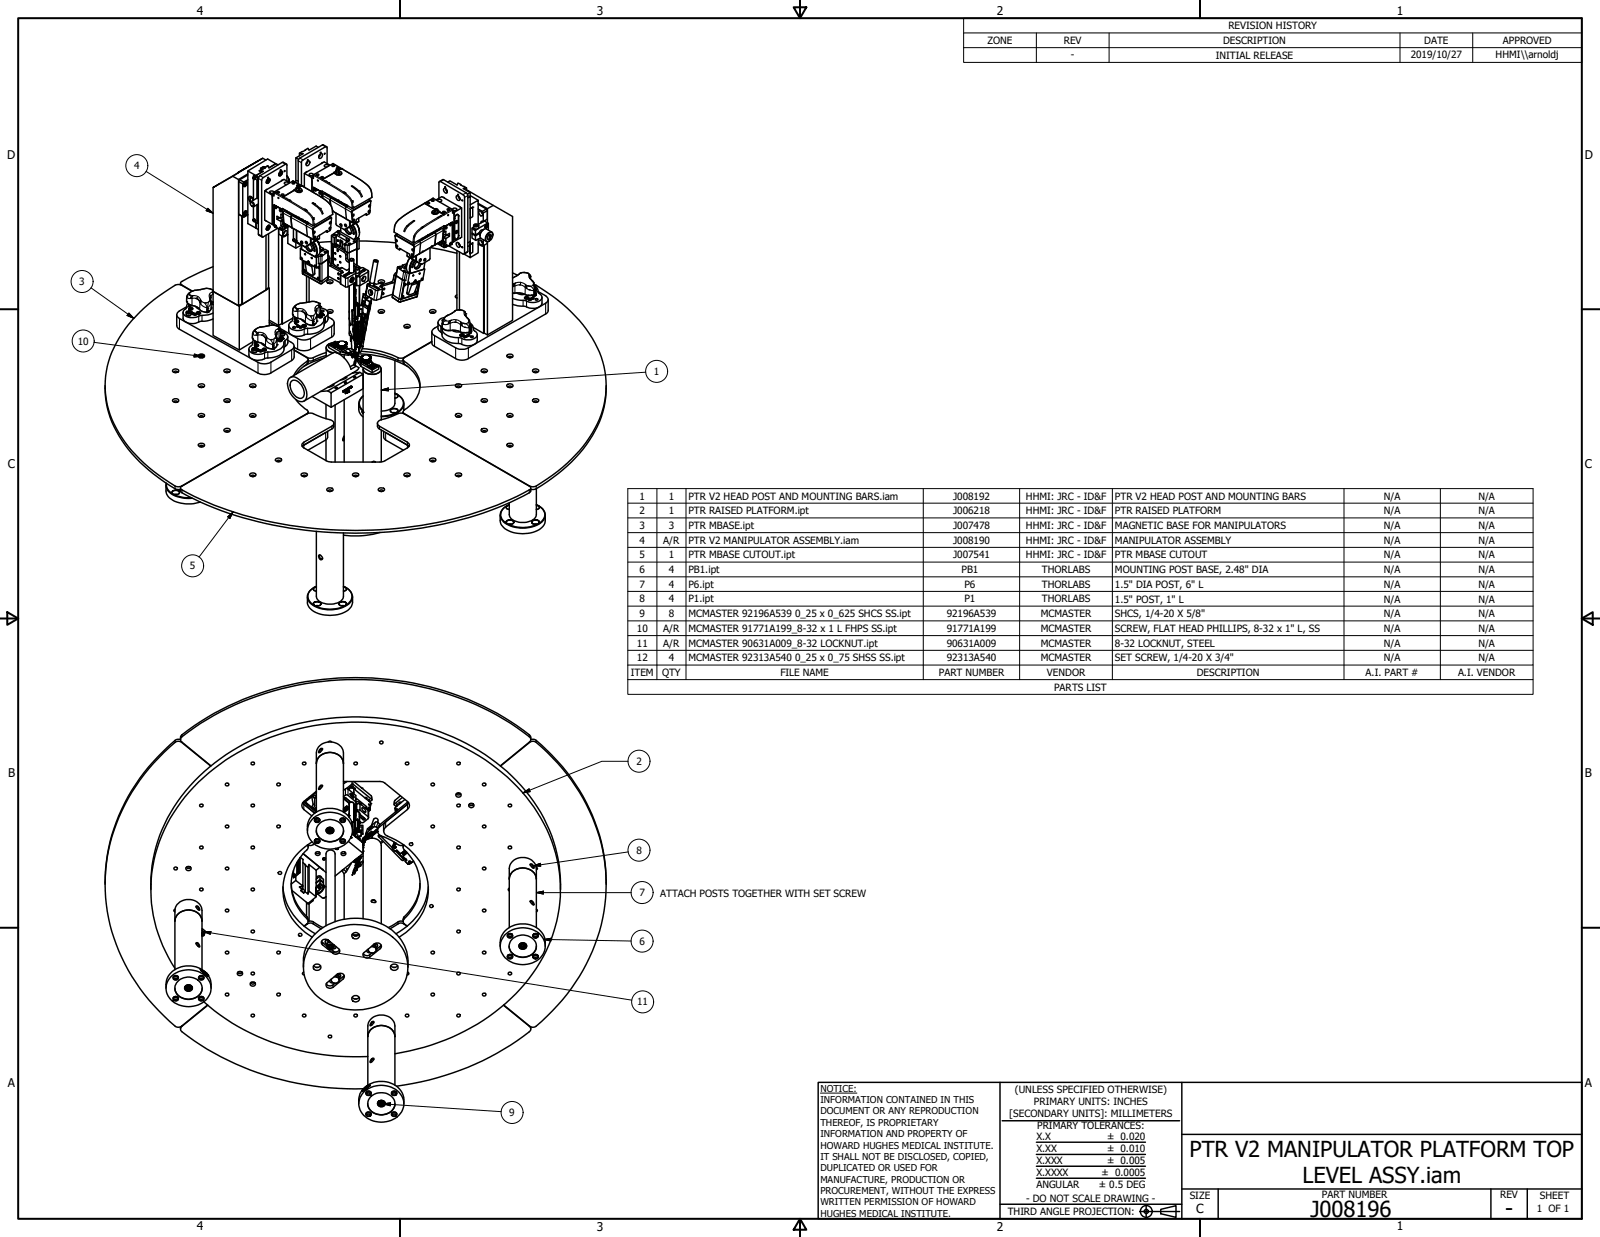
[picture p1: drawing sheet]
<svg xmlns="http://www.w3.org/2000/svg" width="559mm" height="432mm" viewBox="0 0 559 432" stroke-linecap="round" stroke-linejoin="round" font-family="sans-serif">
<defs><g id="words">
<g font-size="7.7">
<text x="415.5" y="403.7">PTR V2 MANIPULATOR PLATFORM TOP</text>
<text x="454.9" y="412.9">LEVEL ASSY.iam</text>
<text x="457.7" y="424.8">J008196</text>
<text x="525.7" y="424.4">-</text>
</g>
<text font-size="4.4" x="417.8" y="423.5">C</text>
<g font-size="4.2">
<text x="68.7" y="5.3">4</text>
<text x="208.4" y="5.3">3</text>
<text x="348.1" y="5.3">2</text>
<text x="487.8" y="5.3">1</text>
<text x="2.5" y="55.5">D</text>
<text x="553.5" y="55.5">D</text>
<text x="2.8" y="163.4">C</text>
<text x="553.5" y="163.4">C</text>
<text x="2.9" y="271.4">B</text>
<text x="553.5" y="271.4">B</text>
<text x="2.8" y="379.3">A</text>
<text x="553.5" y="379.3">A</text>
<text x="68.7" y="429.5">4</text>
<text x="208.4" y="429.6">3</text>
<text x="348.1" y="429.6">2</text>
<text x="487.8" y="429.5">1</text>
</g>
<g font-size="3.5">
<text x="429" y="10.2">REVISION HISTORY</text>
<text x="344.9" y="15.3">ZONE</text>
<text x="371.5" y="15.3">REV</text>
<text x="427.2" y="15.3">DESCRIPTION</text>
<text x="497.4" y="15.3">DATE</text>
<text x="524.9" y="15.3">APPROVED</text>
<text x="374" y="20.3">-</text>
<text x="424.6" y="20.4">INITIAL RELEASE</text>
<text x="492.7" y="20.3">2019/10/27</text>
<text x="522.4" y="20.1">HHMI\\arnoldj</text>
<text x="46.8" y="59.1">4</text>
<text x="27.7" y="99.5">3</text>
<text x="27.2" y="120.3">10</text>
<text x="228.3" y="130.9">1</text>
<text x="223.4" y="174.4">1</text>
<text x="223.4" y="179.5">2</text>
<text x="233.6" y="174.4">1</text>
<text x="233.6" y="179.5">1</text>
<text x="240.5" y="174.4">PTR V2 HEAD POST AND MOUNTING BARS.iam</text>
<text x="240.5" y="179.5">PTR RAISED PLATFORM.ipt</text>
<text x="332.9" y="174.4">J008192</text>
<text x="332.9" y="179.5">J006218</text>
<text x="358.3" y="174.4">HHMI: JRC - ID&amp;F</text>
<text x="358.3" y="179.5">HHMI: JRC - ID&amp;F</text>
<text x="389.4" y="174.4">PTR V2 HEAD POST AND MOUNTING BARS</text>
<text x="389.4" y="179.5">PTR RAISED PLATFORM</text>
<text x="483.3" y="174.4">N/A</text>
<text x="483.3" y="179.6">N/A</text>
<text x="516.3" y="174.4">N/A</text>
<text x="516.3" y="179.6">N/A</text>
<text x="223.4" y="184.7">3</text>
<text x="233.6" y="184.7">3</text>
<text x="240.5" y="184.7">PTR MBASE.ipt</text>
<text x="332.9" y="184.7">J007478</text>
<text x="358.3" y="184.7">HHMI: JRC - ID&amp;F</text>
<text x="389.4" y="184.7">MAGNETIC BASE FOR MANIPULATORS</text>
<text x="483.3" y="184.7">N/A</text>
<text x="516.3" y="184.7">N/A</text>
<text x="223.4" y="189.7">4</text>
<text x="231.6" y="189.8">A/R</text>
<text x="240.5" y="189.8">PTR V2 MANIPULATOR ASSEMBLY.iam</text>
<text x="332.9" y="189.8">J008190</text>
<text x="358.3" y="189.8">HHMI: JRC - ID&amp;F</text>
<text x="389.4" y="189.8">MANIPULATOR ASSEMBLY</text>
<text x="483.3" y="189.8">N/A</text>
<text x="516.3" y="189.8">N/A</text>
<text x="223.4" y="194.9">5</text>
<text x="233.6" y="194.9">1</text>
<text x="240.5" y="194.9">PTR MBASE CUTOUT.ipt</text>
<text x="332.9" y="194.9">J007541</text>
<text x="358.3" y="194.9">HHMI: JRC - ID&amp;F</text>
<text x="389.4" y="194.9">PTR MBASE CUTOUT</text>
<text x="483.3" y="194.9">N/A</text>
<text x="516.3" y="194.9">N/A</text>
<text x="66.3" y="198.8">5</text>
<text x="223.4" y="200.1">6</text>
<text x="233.6" y="200">4</text>
<text x="240.5" y="200">PB1.ipt</text>
<text x="335.8" y="200">PB1</text>
<text x="363.9" y="200.1">THORLABS</text>
<text x="389.4" y="200.1">MOUNTING POST BASE, 2.48&quot; DIA</text>
<text x="483.3" y="200.1">N/A</text>
<text x="516.3" y="200.1">N/A</text>
<text x="223.4" y="205.2">7</text>
<text x="233.6" y="205.2">4</text>
<text x="240.5" y="205.2">P6.ipt</text>
<text x="336.9" y="205.2">P6</text>
<text x="363.9" y="205.2">THORLABS</text>
<text x="389.4" y="205.2">1.5&quot; DIA POST, 6&quot; L</text>
<text x="483.3" y="205.2">N/A</text>
<text x="516.3" y="205.2">N/A</text>
<text x="223.4" y="210.3">8</text>
<text x="223.4" y="215.5">9</text>
<text x="233.6" y="210.3">4</text>
<text x="233.6" y="215.5">8</text>
<text x="240.5" y="210.3">P1.ipt</text>
<text x="240.5" y="215.5">MCMASTER 92196A539</text>
<text x="277.7" y="215.5">0_25 x 0_625 SHCS SS.ipt</text>
<text x="330.6" y="215.5">92196A539</text>
<text x="336.9" y="210.3">P1</text>
<text x="363.5" y="215.5">MCMASTER</text>
<text x="363.9" y="210.3">THORLABS</text>
<text x="389.4" y="210.4">1.5&quot; POST, 1&quot; L</text>
<text x="389.4" y="215.5">SHCS, 1/4-20 X 5/8&quot;</text>
<text x="483.3" y="210.4">N/A</text>
<text x="483.3" y="215.5">N/A</text>
<text x="516.3" y="210.4">N/A</text>
<text x="516.3" y="215.5">N/A</text>
<text x="222.4" y="220.6">10</text>
<text x="231.6" y="220.6">A/R</text>
<text x="240.5" y="220.6">MCMASTER 91771A199_8-32 x 1 L FHPS SS.ipt</text>
<text x="330.6" y="220.6">91771A199</text>
<text x="363.5" y="220.6">MCMASTER</text>
<text x="389.4" y="220.6">SCREW, FLAT HEAD PHILLIPS, 8-32 x 1&quot; L, SS</text>
<text x="483.3" y="220.6">N/A</text>
<text x="516.3" y="220.6">N/A</text>
<text x="222.4" y="225.7">11</text>
<text x="231.6" y="225.7">A/R</text>
<text x="240.5" y="225.7">MCMASTER 90631A009_8-32 LOCKNUT.ipt</text>
<text x="330.6" y="225.7">90631A009</text>
<text x="363.5" y="225.7">MCMASTER</text>
<text x="389.4" y="225.7">8-32 LOCKNUT, STEEL</text>
<text x="483.3" y="225.7">N/A</text>
<text x="516.3" y="225.7">N/A</text>
<text x="222.4" y="230.9">12</text>
<text x="233.6" y="230.8">4</text>
<text x="240.5" y="230.9">MCMASTER 92313A540</text>
<text x="277.7" y="230.9">0_25 x 0_75 SHSS SS.ipt</text>
<text x="330.6" y="230.9">92313A540</text>
<text x="363.5" y="230.9">MCMASTER</text>
<text x="389.4" y="230.9">SET SCREW, 1/4-20 X 3/4&quot;</text>
<text x="483.3" y="230.9">N/A</text>
<text x="516.3" y="230.9">N/A</text>
<text x="220.3" y="236">ITEM</text>
<text x="231.2" y="236">QTY</text>
<text x="272.5" y="236">FILE NAME</text>
<text x="327.9" y="236">PART NUMBER</text>
<text x="365.6" y="236">VENDOR</text>
<text x="418" y="236">DESCRIPTION</text>
<text x="476.9" y="236">A.I. PART #</text>
<text x="509.2" y="236">A.I. VENDOR</text>
<text x="368.2" y="241.1">PARTS LIST</text>
<text x="222.2" y="267">2</text>
<text x="222.2" y="298.1">8</text>
<text x="223.3" y="312.9">7</text>
<text x="230.5" y="313.1">ATTACH POSTS TOGETHER WITH SET SCREW</text>
<text x="223.3" y="329.8">6</text>
<text x="222.5" y="351">11</text>
<text x="354.5" y="381.6">(UNLESS SPECIFIED OTHERWISE)</text>
<text x="177.9" y="389.6">9</text>
<text x="352.5" y="390">[SECONDARY UNITS]: MILLIMETERS</text>
<text x="361.1" y="385.8">PRIMARY UNITS: INCHES</text>
<text x="362.3" y="394.1">PRIMARY TOLERANCES:</text>
<text x="361.9" y="397.9">X.X</text>
<text x="386.7" y="398">± 0.020</text>
<text x="361.9" y="402.1">X.XX</text>
<text x="361.9" y="406.3">X.XXX</text>
<text x="386.7" y="402.1">± 0.010</text>
<text x="386.7" y="406.3">± 0.005</text>
<text x="361.9" y="410.5">X.XXXX</text>
<text x="384.7" y="410.5">± 0.0005</text>
<text x="358.4" y="419.7">- DO NOT SCALE DRAWING -</text>
<text x="361.9" y="414.6">ANGULAR</text>
<text x="383.8" y="414.7">± 0.5 DEG</text>
<text x="415.5" y="418.4">SIZE</text>
<text x="461.6" y="418.3">PART NUMBER</text>
<text x="523.9" y="418.3">REV</text>
<text x="537.8" y="418.4">SHEET</text>
<text x="352" y="424.2">THIRD ANGLE PROJECTION:</text>
<text x="536.7" y="423.2">1 OF 1</text>
</g>
<g font-size="3.3">
<text x="286.5" y="381.1">NOTICE:</text>
<text x="286.5" y="385">INFORMATION CONTAINED IN THIS</text>
<text x="286.5" y="389">DOCUMENT OR ANY REPRODUCTION</text>
<text x="286.5" y="392.9">THEREOF, IS PROPRIETARY</text>
<text x="286.5" y="396.9">INFORMATION AND PROPERTY OF</text>
<text x="286.5" y="400.9">HOWARD HUGHES MEDICAL INSTITUTE.</text>
<text x="286.5" y="404.9">IT SHALL NOT BE DISCLOSED, COPIED,</text>
<text x="286.5" y="408.9">DUPLICATED OR USED FOR</text>
<text x="286.5" y="412.8">MANUFACTURE, PRODUCTION OR</text>
<text x="286.5" y="416.8">PROCUREMENT, WITHOUT THE EXPRESS</text>
<text x="286.5" y="420.8">WRITTEN PERMISSION OF HOWARD</text>
<text x="286.5" y="424.8">HUGHES MEDICAL INSTITUTE.</text>
</g>
</g></defs>
<!-- layer: Visible (ANSI) -->
<g fill="none" stroke="#000" stroke-width=".51">
<path d="M89.8 56.4l-6.6 3.9M91.4 59l.4 .1M91.4 58.9h-.1M91.5 59.1h.1M91.8 55.2l1.1 .7M91.8 59.8l-2.4 1.5v.5l.9 .5M91.9 59.8l-2.5 1.5 1 .5M92.1 58.2l-1.1 .5 .5 .4-1 .5 1.3 .2M92.1 58.2l.5 .4M92.3 58.4l-.3-.2-.9 .6M92.3 58.4l.3 .2M92.6 58.6l.9-.8 .4 .8 2.4-1.5-2.8-1.6-6.9 4.2"/>
<path d="M97.2 57.5l-.9-.4-2.4 1.5-.4-.8-2.9 1.8 1.3 .2M97.8 59.9l.4-.2a.84 .84 0 0 1 .3 1.1 .84 .84 0 0 1-1.2 .4zM98 59.2h.2l-.2 .4zM98 59.8h.4l.2 .3M98.2 59.7l.2 .1M99.4 59.6l.2 .1-.3 .2zM100.1 57.3l-1.4-.7-7.9 4.7-.4 .5-.2 19.9 .2 .4 1.2 .6M103.3 55.1v8.1M104.6 54.4v-.9l1.3 .2-2.6 1.4 1 .5M106.6 52.3v.2M107.3 56.5l-.4 .5M107.3 59.9l-.5 .3"/>
<path d="M107.3 56.4a.55 .55 0 0 1 .8-.1 .55 .55 0 0 1 0 .8l-.8 .7a.78 .78 0 0 1-.5-.7 .78 .78 0 0 1 .5-.7zM107.4 55.8h.2l-.1 .2zM107.5 56.3l-.6 1M111.1 51.4l-.7-.4-2.5 1.5-.3-.7-3 1.7M111.6 54l-.2 .4M111.8 53.8l.4-.2a.86 .86 0 0 1 .3 1.1 .86 .86 0 0 1-1.2 .4zM111.9 53.2l.2-.1-.1 .4zM112 53.7l-.7 1.1M112.7 56.8l-.4 .3M113.4 53.5l-.1 .3zM114.1 51.2l-1.4-.7-8.2 4.8-.4 .8v8M114.2 57.1v-5.7l-.2-.2-8.3 4.7-.4 .7v8.2"/>
<path d="M114.7 58a.76 .76 0 0 0-.7-.5 .76 .76 0 0 0-.7 .5l.8 .3M115.3 57.7l-2.1-1.2-6.9 4 2.5 1.4M116 57.7h.8a.41 .41 0 0 1-.4 .4 .41 .41 0 0 1-.4-.4zM116.1 58.1h.5M117.3 59.8l-.7 .6M117.3 59.4v.7a.57 .57 0 0 0 .5 .3 .57 .57 0 0 0 .5-.3v-.7M117.3 59.3l.6-.1 .4 .2a.49 .49 0 0 1-.5 .3 .49 .49 0 0 1-.5-.4zM117.6 58.5h.8a.4 .4 0 0 1-.4 .6 .4 .4 0 0 1-.4-.6zM117.7 59h.5M118.3 59.6l1 .5a.92 .92 0 0 1-.6 1 .92 .92 0 0 1-1.1-.3l-1-.6M119.2 58.9l-.9 .5 .9-.5M74.4 65.5l8.8-5.2z"/>
<path d="M74.4 65.5v36.2l8.9 5M81.3 61.5l2 1.2M83 60.3l8.8-5.1zM83 60.3v.2M83.3 62.7v44l1.2-.7M83.4 74.8l1.8 1M83.7 62.7l1.5 .9-.4 .6-1.4-.8M84.5 75.4v30.6l.1 .2M84.6 75.6v30.6M84.8 64.2v11.4M85 64.6l.2 .2 .3-.1M85 74.8l.5 .1"/>
<path d="M85 64.7l.1 .1M85 74.9l.1 .1M85.2 64l.5-.4a.59 .59 0 0 1 .1 .8 .59 .59 0 0 1-.7 .2zM85.3 64.1l.4 .1M85.3 74l.4-.2a.63 .63 0 0 1 .1 .7 .63 .63 0 0 1-.7 .4zM85.3 74.2v.1M85.3 74.2l.4 .2M85.5 63.9h.3l-.1 .3v-.3zM85.5 63.9l-.2 .6 .4-.3M85.5 74l.3 .2-.1 .2v-.3zM85.5 74l-.3 .6 .3 .1 .2-.3M85.6 63.5l.3 .4"/>
<path d="M85.6 73.7l.3 .4M85.7 63.4h.2a.89 .89 0 0 1 .5 .9 .89 .89 0 0 1-.7 .8 .63 .63 0 0 1-.8-.4 .63 .63 0 0 1 .4-.8zM85.7 73.7l.2-.1a.79 .79 0 0 1 .5 .8 .79 .79 0 0 1-.5 .7l-.4 .3a.89 .89 0 0 1-.6-1 .89 .89 0 0 1 .8-.7zM85.7 63.4l.1 .1M85.7 73.7h.1M85.7 64.2l-.2 .3-.3-.2 .3 .2M85.7 74.4l-.2 .3-.3-.2 .3 .2M86.6 61.1l-2.9 1.6-.3 .7v11.4l1.8 1 1.4-.8M86.6 60.7l-3.3 2M86.6 75v3l2.8 1.6M86.6 62.7l-1.4 .9M87 68.7a1.11 1.11 0 0 1 1.5 1"/>
<path d="M87.4 71.1a.56 .56 0 0 1 .4-.8 .56 .56 0 0 1 .7 .4l.1 .3a.6 .6 0 0 1 .3 .8 .6 .6 0 0 1-.8 .3l-.1-.2M87.5 68.7l-.3 1 .3 .8M87.5 68.7l-.3-.1a1.06 1.06 0 0 0-.4 1.1 1.06 1.06 0 0 0 .7 .8M87.5 70.8a.75 .75 0 0 1 .9 .4 .75 .75 0 0 1-.2 .9l-.7-.7zM87.5 68.7l.2 .1M87.5 68.7v.6M87.5 70.3v.2M88.3 62.1l.3 .5M88.3 76.9l.3 .4M88.3 62a.39 .39 0 0 1 .6 .1 .39 .39 0 0 1-.2 .5M88.3 76.7l.1-.1a.39 .39 0 0 1 .6 .2 .39 .39 0 0 1-.3 .5l-.1-.2h.4l-.4-.1M88.4 70l-.7-1.2-.3 .7 .2 1"/>
<path d="M88.4 62.1l.1 .2 .3-.5-.2 .5 .4 .2-.4-.1 .1 .2zM88.4 76.8l.3 .5M88.4 76.7l.1 .3 .3-.4-.2 .4M88.5 76.5a.49 .49 0 0 1 .7 .2 .49 .49 0 0 1-.2 .6l1.2 .8M88.5 61.8a.48 .48 0 0 1 .6 .1 .48 .48 0 0 1-.1 .7M88.5 61.4v.4M88.5 62.5v7.3M88.5 72.2v4.3M88.5 77h.1M88.6 62.4h.1M88.6 62.3l-.1 .1M88.6 62.2l-.1 .1"/>
<path d="M88.6 76.9l-.1 .1M88.7 61.8v.2M88.7 76.5v.1M88.7 77l-.1 .1M89 62.4h.1M89 77.1v.1M89.4 77.6v2M89.4 79.6l.8 .5M89.8 71.4v5.9l.4 .3-.3-.6v-5.6M89.9 62.6v6.6M90.2 62.4l-1.7-1 .9 .4v-.5l-2.8-1.6v15.3M90.2 62.9l-.4-.2v6.5"/>
<path d="M90.2 69.5l-.7-.2-1.9 1.1M90.2 71.2l-1.6 .9M92.5 66.6v10.2l2.6 1.6-.1-10.3 .7-.5M92.8 77.1l.3 .1M93 63.6l.3 .3 .4-.1M93 79.9l.3 .4 .4-.2M93 63.8l.2 .1M93.3 62.7l.6-.4a.93 .93 0 0 1 .4 1.1 .93 .93 0 0 1-1 .6l-.3-.4zM93.3 62.9l.6-.5a.77 .77 0 0 1 .1 1 .77 .77 0 0 1-.8 .4zM93.3 66.1l-.4 .3M93.4 63.5h.3zM93.5 78.9a.53 .53 0 0 1 .8-.1 .53 .53 0 0 1-.1 .8l-.7 .7a.75 .75 0 0 1-.6-.7 .75 .75 0 0 1 .6-.7z"/>
<path d="M93.5 79l.4-.2a.74 .74 0 0 1 .1 .9 .74 .74 0 0 1-.8 .4v-.7zM93.5 79.2l.4 .2M93.5 62.9l.4 .2M93.6 61.8l-.1 .4zM93.7 62.4h.4l.1 .3M93.7 62.8l.2 .2-.2 .5a.35 .35 0 0 0 .3-.3 .35 .35 0 0 0-.3-.4l-.4 .4 .1 .3-.1-.2 .4 .2M93.7 78.7h.4l.1 .4M93.7 79.1l.3 .2-.5-.1-.1 .7 .5-.5M93.9 79.4l-.2 .4-.3 .1-.1-.3 .4 .2M93.9 62.3l.1 .1M93.9 78.6l.1 .1M94.1 67a.69 .69 0 0 1 .8-.4 .69 .69 0 0 1 .5 .7 .78 .78 0 0 1-1.3-.3z"/>
<path d="M94.2 62.7v.1M95.7 67.8l-.6 .3M95.8 71.6l2.8 1.6zM95.8 71.6v7.1M95.8 71.6v7.3l.2 .3M95.8 78.6l-.1 .1M96 79.2l.1 .1M96.1 78.9h.3v.3zM96.2 78.6l-.1 .5 .5 .1M96.3 72.1l.3 .5M96.3 78.8l-.2 .1M96.3 78.8l.2 .3"/>
<path d="M96.4 79l-.1 .1M96.5 72.2l.1 .2M96.6 67a.4 .4 0 0 1 .6-.2 .4 .4 0 0 1 .1 .6l-.6-.1zM96.7 76.5l.8-.5 1.4 .9M96.8 67.4h.5M97.1 69l.2 .3zM97.3 79.8v33.8l1.1-.6M97.3 79.9v1.8l1.8 1 1.4-.8M97.3 61l.3 .3 .4-.1M97.3 61.2l.2 .1M97.7 73.2a.4 .4 0 0 1 .5 .2 .4 .4 0 0 1-.3 .5zM97.7 60.8l.3 .1"/>
<path d="M97.9 60.3l-.1 .2M97.9 60.4l.3 .2M97.9 79.4l.3 .5M97.9 73.2l.3 .5M97.9 60l.3-.2a.75 .75 0 0 1 .2 1 .75 .75 0 0 1-.9 .3zM98 60.2l.3 .1-.1 .3v-.3zM98 60.2l-.3 .7 .5-.3M98 79.5l.2 .2M98 73.3l.2 .2M98.1 77.3l.8-.4-.1 1.5M98.2 67.9a.48 .48 0 0 1 .6-.3 .48 .48 0 0 1 .3 .6h-.7zM98.2 60.6l-.2 .3-.3-.2"/>
<path d="M98.4 68.3h.6M98.6 60.1v.1M98.6 75l-.5-.3-.1 1.5-1.3-.8v1.1l1.4 .8v1.5l.5 .3v1.2l-2.6-1.1M98.7 62.9l-.4 .3M98.7 76.7l-.7 .5M98.8 72.8l.1 2M98.8 79.2l.7-.4-.1-.2-.8 .5 .2 .1-.2 1.2-2.5-1.1M98.8 78.3l.6 .3M98.8 78.4l-.7 .4M98.9 78.3l.2 .1M98.9 75.9v2.3l.4 .2M98.9 77.7h.1"/>
<path d="M98.9 75.2v.6M99.2 78.2l-.2 .2M99.3 78.5l.2 .2v.7M99.3 78.5h.1M99.3 78.4l.1 .2M99.3 78.4l-.1 .1M99.5 79.7l-.1 .2zM99.5 78.2v.3l.1-.3M99.5 78.8v.7l1.1-.7M99.8 73.4l-.9 .8 .4 3.8 8.1 4.6M99.9 78.4l-.3 .1M99.9 73.9h.1"/>
<path d="M100 78.4l-.5 .3M100 73.9l7.5 4.2 .4-.2M100.1 78.7l.2-.1-.1 .3 .3-.2M100.2 63.2v-5.7l-.2-.2-8.1 4.7-.5 .9 .1 19.8 .3 .1 5.2-3.1M100.3 73.7l-.4 .2M100.5 79.2v5.8l2.8 1.6 2-1.1M100.6 78.7l-1.1 .7M100.8 64.1a.71 .71 0 0 0-.8-.6 .71 .71 0 0 0-.6 .6l.9 .3M101 63.2l-.2-.8-.6-1 .5 .7 .3 1.5M101 79l-2.3 1.4M101.1 74.1l-.3 .3M101.3 63.8l-2.1-1.2-6.7 4 2.5 1.5"/>
<path d="M101.9 75.2l-.3 .5 .3 3.7M101.9 79.4l.1 .2M102 63.7a.44 .44 0 0 1 .6-.2 .44 .44 0 0 1 .2 .6h-.8zM102.2 64.1h.5M102.3 63.2l-6.5 3.8-.1 1.5-.6-.4v10.3l.6 .3 .1-7.1M102.3 63.2h.1M102.4 63.2a57.8 57.8 0 0 1 12.2 7.4 4.5 4.5 0 0 1 1.5 4.2l-6.4 3.9-11.1-5.9 .2 .4h-.2v1.8l.2-.1 .1 .7-.8 .5M102.5 79.8v3.6M102.7 66.4l1.1 .7a1.02 1.02 0 0 0 1.7-.7M102.7 66.4l-3.8 2.3M103.3 75.3l-.4 .3M103.4 65.8l-.7 .6"/>
<path d="M103.4 65.5v.6a.57 .57 0 0 0 .5 .3 .57 .57 0 0 0 .6-.3v-.5l.9 .6a.89 .89 0 0 1-.5 .9 .89 .89 0 0 1-1.1-.3l-1.1-.6M103.4 65.5a.46 .46 0 0 1 .6-.3 .46 .46 0 0 1 .3 .5l-.5 .1zM103.6 75.5l-.3 .3M103.7 64.6h.8a.4 .4 0 0 1-.4 .5 .4 .4 0 0 1-.4-.5zM103.8 65h.5M104 76.1h.2M104.1 63.2l-.6-.1-.6 .3M104.2 75.9l-.1 .2M104.3 75.9l-.1 .2M104.4 66.4l.5 .1-.4 .1zM104.5 76l-.3 .1M105.1 76.3l-.3 .3"/>
<path d="M105.3 76.5l-.3 .1M105.3 64.9l-.8 .5 .8-.5M105.5 76.6l.2 .3 1.5 .6M106 77.3h.1M106.2 77.3l.2 .2M106.2 77.2l-.2 .1M106.2 77.2l-.1 .1M106.3 77.4l.1 .1M106.3 60.5v4.8M106.4 77l.5 .4M106.4 77.5l.3 .1M106.7 77.6v.1"/>
<path d="M106.9 77.4h.1M107.1 77.9h.6M107.3 78.2l-.3 .5 .3 3.8 2.3 1.3M107.3 77.6l.3 .3M107.7 77.9h.1M107.9 60.8a.83 .83 0 0 1 1.5 .3 .84 .84 0 0 1-1.5-.3zM109.5 61.5l-.7 .4 .2 5v-4.9l.5 .3 .1-1.3 6.7-3.9 7.8 4.6a15.7 15.7 0 0 1 5 3.8l.8 1.9v1.4l-6.7 4-10.8-6.1 .2 .4h-.2v1.8l.2-.1M109.5 61.7l-.5 .3M109.5 65.4l2.9 1.7zM109.5 65.4v1.8M109.5 65.5v1.7M110.1 66l.3 .5"/>
<path d="M110.3 66.1l.1 .2M110.5 60.9a.44 .44 0 0 1 .5-.2 .44 .44 0 0 1 .3 .5l-.6 .1zM110.6 61.2h.6M110.9 62.9l.2 .3zM111.4 67.1a.44 .44 0 0 1 .5 .2 .44 .44 0 0 1-.1 .5l-.4-.3zM111.7 67.1l.3 .5M111.9 68.6l.5 .3M111.9 67.2l.1 .2M112.1 61.8a.44 .44 0 0 1 .5-.2 .44 .44 0 0 1 .3 .5h-.8zM112.3 62.2h.5M112.6 66.7l.1 2M112.6 68.7v.4"/>
<path d="M113.5 67.3l-.8 .6v1.3M113.7 67.8h.1M113.8 67.8l7.4 4.3 .3-.2M114 67.6l-.3 .2M114.9 68.1l-.3 .2M115.1 75.5l.6 .4M115.1 79.4l.2-.1a.35 .35 0 0 1 .1 .5 .35 .35 0 0 1-.5 .1zM115.3 69.8l.1 1.7-.1-1.7M115.6 69.2l-.3 .6M115.8 76.2v-.3h-.4l-6.1 3.7-.1 .5 .3 3.6h.4M115.8 76.2l-.3-.1-6 3.6 .2 4h.2M115.8 76.2l-.5 4.2-1 .6v-.5l-3.5 2.1v.6l-.9 .5"/>
<path d="M116.1 73.7l4.9 2.8M116.6 60.4l1 .6a1.06 1.06 0 0 0 1.7-.6M116.6 60.4l-4 2.2M117 69.3l-.4 .2M117.3 74.4l.1 4 3.1 1.7M117.3 69.5l-.3 .2M117.9 70.1l-.1 .1M117.9 70.1h.1M117.9 69.8v.3M118 69.9l-.1 .2M118.2 70l-.3 .1M118.2 60.4l.5 .1-.4 .1z"/>
<path d="M118.8 78.2a.43 .43 0 0 1 .6 .2 .43 .43 0 0 1-.2 .6zM118.8 70.4l-.3 .1M119 79.4v1.6l4.6 2.6M119 70.5l-.3 .2M119.2 70.5l.1 .3 1.5 .8M119.8 71.2h.1M119.9 71.4l.3 .1M120 71.4l.5 .2M120 71.1l.6 .3M120.4 71.7h.1M120.5 71.6v.1M120.5 78.3a.44 .44 0 0 1 .5 .3 .44 .44 0 0 1-.2 .5l-.3-.2z"/>
<path d="M120.8 71.9h.6M121 72.3l-.4 .4 .4 3.8 2.2 1.3M121 71.6l-.2 .1M121.1 79.8l.5 1 1 .6M122 79.3a1.73 1.73 0 0 1 .3 2.5 1.95 1.95 0 0 1-1.8-1.7M122.1 77.2v1.9l-2 1M122.3 77.3l-.1 1.9M122.7 78.9a3.4 3.4 0 0 1 .9 2.9l-.3-.3-.2-1.3-.7-1.1M122.8 73.7l6.4-3.7h.3l-.5 4.5-1 .6v-.6l-3.6 2.1v.6l-1 .6-.3-.2zM123.1 78.6a4.4 4.4 0 0 1 .8 4.8l-.3 .2h.2M123.3 78.5a4.1 4.1 0 0 1 .5 5.1M123.3 74.9l.1-.2a.35 .35 0 0 1 .2 .6 .35 .35 0 0 1-.5 0z"/>
<path d="M123.3 76.7l.3-.2a.35 .35 0 0 1 .1 .5 .35 .35 0 0 1-.5 .1zM124 77.5v.6l-3.5 2M125.3 76.1v1.2l-1.3 .7M127.5 74.9l.5 .2M128.8 69.6l.6 .4M128.8 71.7l.4-.3a.38 .38 0 0 1 .1 .6 .38 .38 0 0 1-.6 0zM129.5 70.3l-.3-.2-6.1 3.6 .2 3.9 .2 .1M148.3 71l3.6 2M149 70.9a.51 .51 0 0 1 .6-.3 .51 .51 0 0 1 .4 .5l-.6 .1zM149.3 71.1h.5M150.7 69.8a.48 .48 0 0 1 .5-.2 .48 .48 0 0 1 .4 .5l-.6 .1zM150.9 70.2h.5"/>
<path d="M151.4 74.1l.6-.1-.2 .3zM151.9 73.2l-1 .6a.92 .92 0 0 0 .6 .9 .92 .92 0 0 0 1.1-.3l1-.5M151.9 73.2v.5a.57 .57 0 0 0 .5 .3 .57 .57 0 0 0 .5-.3v-.5M151.9 73a.48 .48 0 0 1 .5-.2 .48 .48 0 0 1 .4 .5l-.5 .1zM152.3 69.8l2-1.2 6.9 4M152.8 70.1a.76 .76 0 0 1 .7-.5 .76 .76 0 0 1 .7 .6l-.8 .2M152.9 73.4l.7 .6-1 .7a1.06 1.06 0 0 1-1.7-.7M153.3 69.2v-5.6l.2-.3 8.2 4.6 .5 .8v19.9h-.5l-5-2.8M153.5 63.4l1.3-.7 8 4.6 .6 .7v19.9l-1.3 .8 2.1 1.2v-1.3l.9-.5v-3.3l-.9 .5M153.5 79.8l.3 .1M153.7 79.9h.1M153.7 79.9l-7.4 4.3"/>
<path d="M153.9 70.4h.1M154 79.4l.9 1-.4 3.6-8 4.6M154.7 73.8l.8 .1a.4 .4 0 0 1-.5 .5 .4 .4 0 0 1-.3-.6zM154.7 74.3h.6M154.8 68.9l.5 .3M154.9 74.7l-1.3-.7 1.3 .7M154.9 78.9l-.1 1.9M155 65.8a.98 .98 0 0 1 1.1 .5 .98 .98 0 0 1-.1 1.1 1.2 1.2 0 0 1-1-1.6zM155.4 65.2l.2 .4zM155.6 65.8l.6 1.1M155.7 79.3l.3-.1a.44 .44 0 0 1 .1 .5 .44 .44 0 0 1-.5 .2zM155.7 79.4l-.1 .1"/>
<path d="M155.8 79.2l-.3 .5M155.9 66.1l.2 .4M156.2 73h.9a.44 .44 0 0 1-.4 .4 .44 .44 0 0 1-.5-.4zM156.3 73.3h.6M156.4 63.6l.7-.5 2.5 1.5 .4-.7 .9 .7M156.4 75.1l.3-.1-.2 .3zM157.3 78.2l-.1 .2M157.4 78.1l-.3 .5M158 77.5l.1 7.1 .5-.3v-10.1l-.5 .2-.2-1.4-6.6-3.8a83.4 83.4 0 0 0-11.8 7.3l-1.2 1.3a5.1 5.1 0 0 0-.6 3.2l6.8 3.9 10.6-6.1v.4l2.9-1.7-3.1 1.7h.2v1.8l-.2-.1M158 77.6v7.2l-.2 .4-2.5 1.2-.2-1.2 .6-.4v-1.4l1.3-.9M158.1 73.7l.6 .3M158.1 73.9l.5 .3"/>
<path d="M158.1 72.9a.68 .68 0 0 1 .9-.4 .68 .68 0 0 1 .4 .9 .76 .76 0 0 1-.8 .1 .76 .76 0 0 1-.5-.6zM158.6 75.1l.1-1.1 2.5-1.4v10.2l-2.6 1.5M159.3 77.2l-.2 .3M159.3 68.5a.95 .95 0 0 1 1.2 .2 .95 .95 0 0 1 0 1.2 1.05 1.05 0 0 1-1.2-1.4zM159.3 77.2l.1-.2a.43 .43 0 0 1 .4 .7 .43 .43 0 0 1-.7 0zM159.4 77.1l-.3 .8a.43 .43 0 0 0 .6-.2 .43 .43 0 0 0-.3-.6M159.9 67.8l.2 .3zM159.9 74.9h.1M160 68.4l.7 1.1M160.1 75.4v6.9a.98 .98 0 0 1-.3 1 .98 .98 0 0 1-1.1 .1v-7.2M160.1 75.4l-.1-.4a1.06 1.06 0 0 0-1.3 1.2M160.1 75.4v-.3a.94 .94 0 0 0-1 .1 .94 .94 0 0 0-.4 1"/>
<path d="M160.3 72.1l.5 .2M160.3 68.6l.3 .5M160.9 64.4l-.1 .1 2.1 1.1-1.2 .2 2.5 1.4M161.4 69.8l.1 .4zM162.9 66.3l16.1 9.3v36.2l-8.8 5.1M162.9 65.6v.9M164.2 71.5l2.8-1.6v8.5l1.7-1M164.2 72.8l.9-.5v3.3l-.9 .5zM164.2 67.2v1.4l-.8 .4 .8-.4v15.7M164.2 68.3l2.8 1.6M164.2 67.2l-.9 .6M164.8 79.8v1.5l1.3 .7"/>
<path d="M165 79.5l-.2 .3 1.3 .7M165.1 72.3l-.9 .5M165.4 78.7v.8a1.02 1.02 0 0 0 1.8 0v-.8M165.4 79.2l-.4 .3 1.2 .8M165.5 78.5a.9 .9 0 0 1 .9-.4 .9 .9 0 0 1 .7 .8 .93 .93 0 0 1-.9 .3 .93 .93 0 0 1-.7-.7zM166 78.5l.8 .1-.6 .3zM166 78.5v.2l.4-.1M166 78.7h.1M166.4 78.4l.3 .3M167 73l1.5 .8 .3 .6v2.9h-.7l-.1 .5M167 71.3l2.9 1.7 .3 .5v3l-1.4 .8M167 71l3.2 1.8"/>
<path d="M167.3 73.7a1.06 1.06 0 0 1 1.1 .5 1.06 1.06 0 0 1-.1 1.2 1.31 1.31 0 0 1-1-1.7zM168 73.7l.6 1.1M168.4 74.1l.1 .1M169.2 77.2l1.2 .7M169.4 79.6h.3M169.4 77v.3M169.6 78.6l.3-.2a.56 .56 0 0 1 .3 .8 .56 .56 0 0 1-.8 .1zM169.6 79.1h.4M169.7 78.5l.4-.2a.64 .64 0 0 1 .1 .9 .64 .64 0 0 1-.8 .2zM169.7 78.8l.3-.2 .1 .2-.4 .5zM169.9 73l-1.4 .8M169.9 78.7h.1"/>
<path d="M170.1 78.8l-.3 .3M170.2 78.3l.1 .2M170.2 73.5l-1.4 .9M170.2 72.8v5M172.3 71.7l-2.1 1.1M63.1 98.9v.5M63.4 99.6l-1.6-.2a51.6 51.6 0 0 0-22.7 23.5 31.2 31.2 0 0 0 4.5 31.4 56 56 0 0 0 18.2 15.6l1.6-.2 44-25.5 .2-.4-.2-.5-2.4-1.9-1.7-2M63.4 99.6l3.7 2.1M63.5 99.5l3.6 2.1M74.4 93.1a42.2 42.2 0 0 0-11.3 5.6l.4 .8M92.9 82.1v19.1l-8.3 5M93 80.1l.2 .1"/>
<path d="M93.8 81.6v18.9l-.9 .5M98.4 82.4v30.6l.2 .1M98.6 82.5v30.6M98.7 80.3v2.3M99.2 81.1l-.1 .1M99.4 80.8l.4-.3a.89 .89 0 0 1 .6 .9 .89 .89 0 0 1-.8 .8l-.2 .1a.83 .83 0 0 1-.5-.8 .83 .83 0 0 1 .5-.7zM99.6 80.6l-.7 1.1M102.3 83.8l.2 .4M102.3 83.7l.1-.1a.4 .4 0 0 1 .5 .2 .4 .4 0 0 1-.2 .5l-.1-.2 .4-.1-.4-.1M102.4 83.5a.48 .48 0 0 1 .6 .1 .48 .48 0 0 1 .1 .6M102.6 83.9v-.4l-.2 .4-.1-.1 .3 .5M102.6 83.9l-.2 .1"/>
<path d="M102.6 84v.1M102.6 83.5v.1M102.9 84.1h.1M103.1 84.2l-.2 .1 1.8 1M103.3 84.6v2M103.6 84.2l.3 .5M103.6 80.5v3.8M103.9 84.7l2.8 1.5M104.7 85.2v.1M104.8 85.2l-.1 .1M104.9 86.8v3.6l2.5 1.4M105 89.9a.39 .39 0 0 1 .5 .2 .39 .39 0 0 1-.2 .5z"/>
<path d="M105.1 84.3a.41 .41 0 0 1 .5 .2 .41 .41 0 0 1-.2 .5zM105.3 85.5v1.5zM105.3 86.6l-.4 .2 5.6 3.1 .9-.4 1.1-.1 2.1-1.7-1-.6-.6 .3M105.3 87l4.6 2.6M105.6 94.6l.2 .2M105.6 90.8v4.6l.2 .2M105.8 95.6l6.1 3.4 .6-.1M105.8 95.6h.1M105.8 94.8l6 3.3M105.9 95.6l5.9 3.4 .7-.1M106.1 94.1a.41 .41 0 0 1 .5 .3 .41 .41 0 0 1-.2 .5zM106.4 94.2l.2 .4z"/>
<path d="M106.5 94.2l.1 .3M106.6 91.8l2.3 1.3 .4 3h-.4l-1.8-1.2zM106.6 91.8v-.5l2.3 1.3v.5M106.7 84.4a.43 .43 0 0 1 .6 .2 .43 .43 0 0 1-.2 .6zM106.9 86a1.43 1.43 0 0 0 2 1.4l.1-.5M107.1 96.3v9.2M107.4 85.8l.5 1 1 .6M107.9 91.5l.2 .3M107.9 96.8v8.6M108 91.5l-.6 .3v-.6l.3-.1 .4 .8M108.1 91.9v.2l2.4 1.4 1.1-.6M108.3 85.3a1.94 1.94 0 0 1 .5 2.3 1.56 1.56 0 0 1-2.1-1.4"/>
<path d="M108.5 83.1l-.1 2-1.9 1.1-2.6-1.5M108.5 85.2l-1.8 1M108.6 83.2l-.1 2M109 84.8a3.7 3.7 0 0 1 .9 3l-1.2-2.8M109.4 84.6a4.1 4.1 0 0 1 .8 4.7l-.3 .3h.2M109.4 84.6l-.9 .6M109.5 84.5a4.7 4.7 0 0 1 .9 4.8l-.3 .3M109.7 80.8l.1-.1a.41 .41 0 0 1 .2 .5 .41 .41 0 0 1-.5 .3zM109.9 93.2v2.4l-.7 .5M110.3 83.4l-.1 .7-.8 .5M110.5 89.9v3.6M110.9 96.9a.36 .36 0 0 1 .5 .1 .36 .36 0 0 1-.2 .5z"/>
<path d="M111.2 93.1l.3 .2-.2-.3 .1 .7-.5-.4M111.3 96.9l.1 .4-.1-.4M111.3 97l.1 .2M111.3 93.1l.1 .2M111.5 92.9h.1M111.6 82.1v1.2l-1.3 .6M111.6 92.9v5.1l-5.6-3.1v-3.9v3.9l-.2-.1M111.6 91.9v6.1l.2 .1M111.7 86l1.3 .7M111.8 98.1h.7l2.1-1.7 4.3 2.3M111.8 86.7l.1 .2M111.8 89a.4 .4 0 0 1 .5-.3 .4 .4 0 0 1 .3 .5h-.6z"/>
<path d="M111.8 87.9h.1M111.9 87.1l-.4-1.7-.9-1.6a4.2 4.2 0 0 1 .6 5.2l-1.1 .6M111.9 87.4l1.1-.7v.7l-1.1 .5zM111.9 87.3v.1M112.5 91.9l-1.3 .2M112.5 91.9l-.7 .1M113.2 87.9l.8-.1a.42 .42 0 0 1-.3 .4 .42 .42 0 0 1-.5-.3zM113.8 80.8l.5 .2zM114.4 97.9a1.4 1.4 0 0 1 1.9 .4 1.21 1.21 0 0 1-1.1 .7 1.21 1.21 0 0 1-1.1-.8zM114.5 90.5l.1-.3 .1 .4M114.5 90.5l-2 1.4M114.6 98.9a.63 .63 0 0 1 .6-.5 .63 .63 0 0 1 .6 .5"/>
<path d="M114.6 89.3l.5 .5 .1 1.7 .4 .9 3.9 2.2 .3 .5M114.6 90.3l-.1 .2M114.6 87.8v9.4l-2.1 1.7M114.7 91.9l.4 .8 3.8 2.2 .3 .5M115.1 98.9h.3M115.8 84.3l-4.6 .3M115.8 84.8l.1 .2M115.8 90.9l.1 .3M115.8 82.2v9.6l.8 .6M115.9 85l.8 .5 .8-.3M115.9 85l.2 .2 .1 6M115.9 91.2h.2"/>
<path d="M116.3 89.5l.1-.1v.3zM116.3 90.1l.1 .5M116.3 86l.1 .5M116.4 86.5l.1-.3h.5l3.4 2 .4 .8v1.8l1.2 .9M116.4 86.5v5.4l.4 .6 1.9 1.2M116.4 87.2l-.1-.2 .1 .3M116.4 90.1l-.2 .1 .2 .5M116.4 88.1h-.2l.2 .5M116.5 86v.3M116.5 86.1v.1M116.6 86.2l-.4-.2 .2 .6M116.7 82.9l.1 3.1"/>
<path d="M116.9 90.3l.4 .3-.1 .2zM116.9 85.7l.3 .1M116.9 82.9v2.7l.3-.1M117 85.5l-.8-.3v6.1l.2 .1-.5-.2M117.1 85.9h.4l3.6 2.2 .2 .6v1.5l.7 .9M117.1 85.9l-.2-.2v.3M117.1 85.9l-.5 .3M117.1 85.4v.1M117.2 85.3v.2M117.3 85.3v.2M117.4 82.7v-.7l1.1-.6 3.5 2.1M117.4 85.1l1.3 .9v-2.2l.9 .5v2.2l.9 .5"/>
<path d="M117.4 85.3l-.2 .2M117.4 82l3.6 2.1M117.4 82.7l.1 2.6M117.5 85.3l3 1.8M117.5 85.2l-.2 .1M117.5 85.3h-.1M117.8 87.2l.3 .2-.1 .4zM117.8 92.5l.2-.1v.3zM117.9 83.8l.3 .4zM117.9 85.5v.1M118 95.4l.4 .4-.3 .1zM118 97h.3l.1 .5z"/>
<path d="M118.1 97l.2 .3M118.1 97h.1M118.1 95.4h.1M118.1 84.2h.1M118.2 95.4l.1 .4M118.4 93.9l.8-.5 1.9 1 .9-.5M118.4 82l.3-.1zM118.6 89.3h.3l.1 .4zM118.6 91.3l.3 .1 .1 .4zM118.9 95.8v3.3l1.7 1 .7 .1 3-1.7M118.9 83.8v2.1l-.2 .1M118.9 84.5l.7 .4"/>
<path d="M119 80.6l-1-.1-2.2 1.8 .9 .6 .7-.2M119.2 83.9l-.2 .2h.3M119.6 84.3v.3M119.8 95.1h.1M119.8 95.1l-.8 .5-.1 .4 1.7 1 .7 .1 3-1.8 1.1-.1 .1-.3 1.5-.8 .5 .2-1.9 1.3M120.2 96.3h.1M120.3 96.3h.4M120.3 85.2h-.1M120.5 85.3l-.3-.1 .3 .4M120.5 85.1v2.5M120.5 87.4l-.2 .1M120.6 80.1a1.58 1.58 0 0 0 2 1.4l.1-.5"/>
<path d="M121 83.3l.2 .1zM121 84.1l1-.6v.6l-1 .6zM121 87.9l.3 .2M121.1 88l.2 .1M121.8 84.9l.6 .1a.33 .33 0 0 1-.3 .3 .33 .33 0 0 1-.3-.4zM122 94.6l-.1 .4-1.8 1 .1 .3M122 90.7v4.3M122 99.8v16.7M122 93.9h-.1M122 95.2l.3 .2M122 95l-1.8 1.3M122 95v.6"/>
<path d="M122.3 98.3l.2 .1M122.4 90.3l-.4 .2a.73 .73 0 0 0 .8 .7 .73 .73 0 0 0 .7-.7l-.3-.2M122.4 90.3l.9 .1a.55 .55 0 0 1-.5 .5 .55 .55 0 0 1-.6-.5zM122.5 95.3l-1.8 1M122.7 97l.5-.2a1.01 1.01 0 0 1 .4 1.1 1.01 1.01 0 0 1-1 .7l-.3-.7zM122.7 97.6l.6 .1M122.9 97.1l.2-.1a.61 .61 0 0 1 .5 .6 .61 .61 0 0 1-.5 .6l-.2 .2a.65 .65 0 0 1-.6-.7 .65 .65 0 0 1 .6-.6zM123 97.3l-.3 .7 .6-.3M123.1 97.3l.2 .4zM123.1 96.8l.2 .1M123.3 97.7l-.3 .3-.3-.1 .3 .1M123.5 84.1h.7a.36 .36 0 0 1-.4 .4 .36 .36 0 0 1-.3-.4z"/>
<path d="M123.5 97.3l-.1-.3a.85 .85 0 0 0-1 .4 .85 .85 0 0 0 .2 1h.3M123.6 93l.7 .4-.3 .2a.73 .73 0 0 0 .7 .7 .73 .73 0 0 0 .8-.7l-.3-.2M123.6 98.9v9l-.7 .4 .1 5M123.6 91.9l2.1 1.3 .1 .5M123.6 90.7v4.3l-.2 .2M123.6 92.6l1.2 .7M123.6 94.6h.1M123.6 94.6a.85 .85 0 0 1-1.1 .7M123.8 94.5l.5 .2v3.8M123.8 94.5l-.2 .1M124 98.9l-.4 .2M124 93.9v.7"/>
<path d="M124 98.6v3.4M124.2 93.5a.51 .51 0 0 1 .7-.2 .51 .51 0 0 1 .3 .6h-.9zM124.2 98.5v.9M124.2 99.4h.1M124.3 99.4l.3 .3M124.3 96.4l.3 .2M124.5 86.9l-2.5 1.2h-.7M124.6 86.9l.1-.2zM124.6 96.6h1.1v3.1h-1.1zM124.7 84.2v8.4M125 83l.4 .2-.8 .6-.1 .6-2.5 1.2h-.7l-.8-.5 .5-.4M125.3 96.1l.2-2.2 .5-.4h.9l1.8 1.1-.2 .3-2.8 1.7"/>
<path d="M125.4 84.1l12.8 .7M125.4 83.2v3.6l-.7 .4M125.5 99.7v6.9h1.2v4.2h-.6M125.5 81.3a5.1 5.1 0 0 0-1.2-3.4 4.9 4.9 0 0 1 .9 4.9l-1.4 .8M125.5 95.6h.1M125.6 95.6a.78 .78 0 0 1-1.1 .6l-.2 .1M126.7 96.8l-.3 .5M127.1 96.5h.2a.97 .97 0 0 1 .4 1.1 .97 .97 0 0 1-1 .6 1.11 1.11 0 0 1 .4-1.7zM127.1 96.5l-.3 .8-.4 .5M127.3 94.6l-.3-.4-1.5 .9M128.3 99.1l-.5 3.9zM128.3 99.6l3.3 1.8 2.1-.6v-.2l-.9-.6"/>
<path d="M128.3 99.1h.6M128.7 94.7v3.2l-3 1.8M128.9 99.1a.95 .95 0 0 0 1.1 .7l2.4 1.1M128.9 99.1l.1 .2M129 99.3l.2-.9a1.09 1.09 0 0 0 1.5 .3l-.1 .9M129 99.3v.2M130.5 91l-1.5 8.3M130.6 99.6h.1M130.6 99.4v.2M130.6 99.6l1.9 1-.1 .3M130.7 90.9a.7 .7 0 0 1 1.1 .2l-.5 .1zM130.7 98.9h.1"/>
<path d="M130.7 98.9l.7 .4 1.6-.6 1 .6M130.8 90.7l-.2 .2a.77 .77 0 0 0 .6 .6 .77 .77 0 0 0 .8-.3l-.2-.3M132 91.2l-1.4 8.4M132.8 99.9v.2M133.8 98.9a.59 .59 0 0 0-.6-.5 .59 .59 0 0 0-.5 .5 .6 .6 0 0 1-.6-.8 .6 .6 0 0 1 .8-.4 .77 .77 0 0 1 1 .1 .77 .77 0 0 1 .1 1l-.6 .1M138 82.3l.4-.2 6.1 3.6 .3 .5-.4 3.6h-.4M138 82.3v.1M138.3 96.1l2.2 1.6M138.3 96l-.4 2.1-.5 .6-3.7 1.1-.4 .6M138.3 96.1l-1.2 6.6M138.4 85.5a.46 .46 0 0 1 .5 .3 .46 .46 0 0 1-.2 .5l-.4-.4zM138.5 95.2l-.8 .7-.7 2.3-3.9 1.3-.3 .4"/>
<path d="M138.7 81.7l-.6 .3M138.8 93.3l-.5 2.8M139.3 93.5h.6l.3 .2-.4 .2zM139.5 87.2v-.5l3.6 2v.6l.9 .5M140 86.9l-.5 .3-1.1-.8-.4-4 .2-.2 6.3 3.7-.2 3.8-.3 .1M140.4 93.2l-.6-.2-1 .3 2.2 1.6 2 .7 5.3-1.7-.3-.2M140.5 92.6l1.1 .6-.1 .7-1.1-.7zM140.5 97.7l1.2 .2M140.5 97.7l.7 .1M140.8 94.4l.8 .3h-.6zM141.2 98.8h.1M141.2 98.9l-1 5.5 5.3-1.7 .9-4.5-.8 4.5"/>
<path d="M141.3 99.2l-.1 .2M141.4 99.1l-.2 .4zM141.4 97.8l-1.2 6.6M141.5 99l-.3 .8 .5-.3v-.4M141.6 92.7l.3 .1zM141.9 93.4a5.7 5.7 0 0 1 1.3-3.4 5 5 0 0 0-1 4.7l1.1 .7M141.9 93.7l-.4 .2M141.9 93.1l-.3 .1M142.1 92.1l-1.6 .5M142.2 88.2v1.3l1.6 .9M142.6 98.6l.2-.1a.44 .44 0 0 1 .1 .5 .44 .44 0 0 1-.5 .3zM142.6 99.3l-.6 3.1 .7 .5"/>
<path d="M143 95.6l-.7 3.8M143.8 99.5l2.2-.7-1.3 3.4-.3 .3-1.7 .4-.1-.2zM143.8 89.7v.7M143.8 98.9v.1M143.9 89.7v.7l.5 .3M143.9 90.3l-.1 .1M144.3 90.6a4.7 4.7 0 0 0-1 4.8h.2a4.7 4.7 0 0 1 .9-4.7M144.4 90.7l2.7 1.6M144.7 98.4l-.1 .3-2.3 .7-1.1-.6M144.8 91a2.39 2.39 0 0 0-.8 2.4l1.1-2.3M145 97.8l.4 .1-.1 .6-.6-.3v.2zM145.2 89.4l.1 1.8"/>
<path d="M145.4 89.3v1.8l2 1.1M145.5 91.4a1.67 1.67 0 0 0-.3 2.5 1.95 1.95 0 0 0 1.8-1.6M146 98.8v-.5l-2.2 .7v.5M146 98.2h.2M146 84.1l.4 .2M146.4 91.9l-.5 1-1 .6M146.5 90.7l.4-.3a.43 .43 0 0 1 .1 .6 .43 .43 0 0 1-.6 .1zM146.6 84.3l.3 .5-.3 3.7-2.3 1.4M146.7 98l-.8 4.6M146.8 92.1a1.26 1.26 0 0 1-.6 1.3 1.26 1.26 0 0 1-1.4-.1v-.3M147.2 83.6v.1M147.2 97.2l.2-.1a.33 .33 0 0 1 .2 .5 .33 .33 0 0 1-.5 .1z"/>
<path d="M147.2 83.7h.1M147.4 83.2h.1M147.5 87.8l.3-.1-.3 .3zM147.5 83.6h-.3M147.5 83.2l.3 .2zM147.6 83.4l-.3 .2M148.1 90.6l.4-.4a.43 .43 0 0 1 .2 .7 .43 .43 0 0 1-.7 0zM148.3 93.9l-.7 3.9-2.3 .7M148.4 91.6l-.4 2.4-4.5 1.4M148.5 82.6l.3 .1M148.7 82.5l.3 .2M149.4 82.1l.2 .1"/>
<path d="M149.5 82l.1 .2M149.6 82l.1 .2M149.7 82.2h.1M149.7 82.2h-.1M150.2 86.5l-.2 4.2-2.9 1.6M150.2 81.7l.3 .1M150.4 86.4l9.2 2M150.6 81.4l.3 .2M150.9 85.8l-.2 .4zM151.8 81.3l.4 .6zM151.9 85.4l-.1 .2zM152.2 81.9l-.3 3.5"/>
<path d="M152.7 80.2l.3 .2M152.7 85l2.4 1.4M153.1 84.8l1.1 .7v-.7l.7 .4 .2 1.2 2.6-1.1M153.4 84.6l.2 .2M153.5 84.6l.1 .1M153.5 84.6v.4l-.3-.2 1 .7v-.7l.3-.2M153.7 84.5l.5 .3M153.9 84.4l.2 .1M154.2 84.2v.4l-.1-.3M154.2 85.8l.2 .2zM154.4 84.6l.7 .6h-.2M154.4 84.6h.1"/>
<path d="M154.4 84.5l-.1 .1M154.4 84.5h.2M154.6 84.3h.3l-.7 .5M154.7 81.5v2.8l-.3 .2M154.7 84.2l.2 .1M154.7 83.7l.2 .1M154.9 80.8v.9l.8 .5M154.9 82.9l.8 .5M154.9 82.7l.9 .5M155.1 81l.6-.3v1.5l1.3-.7v1l-.8-.5-1.3 .7v1.7l.8 .4M155.7 85.5l-.1 .2M155.8 85.4l.2-.1a.4 .4 0 0 1 .1 .6 .4 .4 0 0 1-.5 .1z"/>
<path d="M155.8 85.4l-.3 .5M157.3 84.8l.2-.2a.44 .44 0 0 1 .2 .5 .44 .44 0 0 1-.5 .3zM157.3 84.9h.2l-.2 .3zM157.4 85l-.2 .1M157.4 85l.1 .1M157.5 84.9l-.1 .1M157.5 84.6v.6l-.3 .1M158 84.6h.1M158.9 83.5v.1M159.3 80.7l-.2 .3M159.3 84.8a.95 .95 0 0 1 1.2 .3 .95 .95 0 0 1 0 1.1 1.05 1.05 0 0 1-1.2-1.4zM159.3 80.6l.1-.1a.48 .48 0 0 1 .5 .5 .48 .48 0 0 1-.5 .5l-.3-.1z"/>
<path d="M159.4 80.5l-.3 .8a.45 .45 0 0 0 .6-.2 .45 .45 0 0 0-.3-.6M159.6 87.4v20.8M160 84.7l.7 1.2M160.3 85l.3 .4M160.5 87.9v20.2M160.8 83.1l-.2 .1M161.4 86.2l.1 .3zM164.2 85.3v3.3zM164.2 84.3v1M164.2 85.6l-.8 .4M164.2 84.3l-.8 .5M165.1 84.8l-.9 .5"/>
<path d="M165.1 81.5l-.3 .1M166.1 82.4l-1.3-.8v1.5l1.3 .7M167 83.4v4.9l-2.8 1.6M167.1 81.4l.3 .1M167.3 83.9a1.06 1.06 0 0 1 1.1 .5 1.06 1.06 0 0 1-.1 1.2 1.31 1.31 0 0 1-1-1.7zM167.4 81.5l.3 .4M167.4 81.5l-1.3 .9v1.4l.1 .1 1.6-.9M167.6 82.3v.1M168 83.9l.6 1.1M168.4 84.3l.1 .2M168.6 80.3a.98 .98 0 0 0-1.2 .9l-1.3 .8 .1-1.7 4.2-2.4h.2v2.4M168.8 83.7v2.1l-.3 .2-1.5-.8"/>
<path d="M168.9 80.1l-1 1.1-.3 1.1M168.9 80.1h.1M169.1 85.6v30.7l-.2 .1v-30.7M170.2 84.4v.6l-1.4 .8M170.2 84.4v32.5M170.4 81.5a.97 .97 0 0 1 1.4-.3 .97 .97 0 0 1 .2 1.4 1.53 1.53 0 0 1-2.3 1.3v-1.3zM170.6 82.1l.2-.2a1.54 1.54 0 0 1-.2 1.7 .9 .9 0 0 1 0-1.5zM170.8 83.6h.1M170.8 81.9l.1-.1v.6M170.9 82.8v.1M170.9 83.2v.3M171.1 82.7v.1"/>
<path d="M171.1 82.7l-.2-.8a.63 .63 0 0 1 .8 .4 .63 .63 0 0 1-.4 .8l-.4 .3 .2-.6M171.8 81l-1.9-1.1a2.22 2.22 0 0 0-1.9 3.3l1.9 1.1M172.1 82a.9 .9 0 0 0-.5-1 .9 .9 0 0 0-1.1 .3 2.03 2.03 0 0 0-.5 3l.9-.2M179 97l.4-.2a6.7 6.7 0 0 1 3.9-1.7l.3 .1a1.42 1.42 0 0 1 1.6 1.3v.7M179 95.2l1.8 .9M185 96.8l.4 .7a3.1 3.1 0 0 1 1.4 2.7l.1 1.7a.98 .98 0 0 1-1.2 1.2 4.9 4.9 0 0 1-3.5-.7h-3.2M186.7 99.4a51.9 51.9 0 0 1 22.7 23.5 31.2 31.2 0 0 1-4.6 31.4 56 56 0 0 1-18.2 15.6l-1.6-.2-43.8-25.3-.4-.6 .2-.5a10.7 10.7 0 0 0 5.7-9.5 11.3 11.3 0 0 0-5.7-7.9l-.2-.4 .4-.7 9.6-5.5M186.8 99.7a2.82 2.82 0 0 1 1.2 2.5 1.56 1.56 0 0 1 1.2 1.3 1.56 1.56 0 0 1-.9 1.6 6.3 6.3 0 0 1-5.3-.3h-1.6l-2.4-.7M61.7 109.9v3.8l.7 1 27.7 15.5a4.9 4.9 0 0 0 4.5 0l7.8-4.8 .3-.8v-3.8M63.9 109.1v2a3.3 3.3 0 0 0 4.1 1.8l.5-.1a5.5 5.5 0 0 1 3.4-.7l2.5-.8M65 109.1v.6a.98 .98 0 0 0 1.7 0v-.6M65.2 107.1l-2.6 1.5a1.38 1.38 0 0 0-.9 1.3 1.38 1.38 0 0 0 1 1.3l27.4 15.3a4.9 4.9 0 0 0 4.5-.1l7.3-4.3a1.37 1.37 0 0 0 .8-1.3 1.37 1.37 0 0 0-1-1.3l-1.2-.7"/>
<path d="M65.2 108.7a.82 .82 0 0 1 .9-.2 .82 .82 0 0 1 .5 .7 .75 .75 0 0 1-.9 .3 .75 .75 0 0 1-.5-.8zM65.2 106.9v.4M65.3 110.1l.4 .2 .8-.2M65.3 108.7l-.2 .1a.79 .79 0 0 0 .8 .8 .79 .79 0 0 0 .8-.8l-.2-.1M65.3 108.7h.1M65.5 105.9l-.2 .4a1.81 1.81 0 0 1-1.1 2 1.52 1.52 0 0 0 1.1 2.3 6.8 6.8 0 0 0 4.9-.5l2.4-.2 1.8-.6M65.6 108.8v.4M65.9 106.7l.4 .2M65.9 107.6l.5-.3a.53 .53 0 0 1 .9 .3 .53 .53 0 0 1-.8 .5l-.6-.2zM65.9 107.7a.73 .73 0 0 0 .7 .5 .73 .73 0 0 0 .7-.5M65.9 106.7h.3M65.9 106.7h.1"/>
<path d="M66 108.8l.3 .2-.7-.2M66 108.8h-.4M66 108.8v.4h-.2M66 108.1l1.1 .9M66 106.6v.1M66 108.3v-.2v.4M66 106.6h.2M66.1 106.3v.1M66.1 108.3l1 .7M66.1 108.5l.3 .1M66.2 109.2l.1-.2-.1 .2a.39 .39 0 0 1-.5 .1 .39 .39 0 0 1-.2-.4l.1 .3M66.2 106.4l-.2-.1v.3"/>
<path d="M66.2 106.5l-.2 .1M66.2 106.5h.2l-.2 .1M66.2 106.5l-.2 .1h.2M66.2 106.6l.2 .1h-.2M66.2 106.6l-.2 .1h.2M66.2 106.7l-.3 .1M66.2 106.6l.2 .1M66.2 106.5h.1M66.2 106.4h.1M66.2 106.4v.1M66.3 107.5l.1-.1v.2zM66.4 106.6h.1"/>
<path d="M66.4 107.4l.1 .2M66.4 108.7h.1M66.5 107.6h.3M66.7 107.3l-.3 .1M66.7 107.3l.1 .3M66.7 107.3l-.2 .3M66.7 108.9l.4 .2M66.9 109.5l.3-.2v.3M67.1 109v.1M67.1 109h.1M67.2 109.6l.1 .2zM67.2 109.4l-.3 .2"/>
<path d="M67.4 109.5v-.3v.3l.4-.2-.5 .4M67.4 109.2l-.6 .3M67.7 109.7l.2 .3M67.8 109.3l-.5 .5M67.8 109.7h.1M67.9 109.6l.2 .3 .2-.2M67.9 109.6v.1M67.9 109.9v.1M68.2 109.7h.1M68.2 109.5l.1 .1M68.2 109.7h-.3M68.2 109.5l-.3 .1"/>
<path d="M68.2 109.5v.2M68.3 109.6v.1M68.4 107.1l1.3 .8M68.5 109.9l-.6 .1M68.5 109.8v.1M68.5 109.7v.2M68.6 109.2a.77 .77 0 0 0 .7 .5 .77 .77 0 0 0 .7-.5M68.7 109l.5-.2a.52 .52 0 0 1 .6 0 .52 .52 0 0 1 0 .7 .52 .52 0 0 1-.6 .1l-.6-.3zM69 109l.2 .2M69.1 108.8l-.1 .2M69.1 108.8h.3M69.1 108.8v.3"/>
<path d="M69.4 108.8l.1 .3M69.4 108.8l-.1 .4M69.5 109.1l-.3 .1M74.4 101.3l-.8-.4a8 8 0 0 0-4.6 .3l-.4 .1a3.6 3.6 0 0 0-3.4 2.4v1.5a2.84 2.84 0 0 0 2.9 1.7l1.1 .5a3.2 3.2 0 0 0 3.8 1.4l.8-1-.4-3.7M74.4 105.4l-.7 .6M74.4 105.5l-.2 .2 .2 .5-.2-.3M83.6 106.9v15.3M88.2 119.7v.4M88.9 119.6l.4 .1M88.9 119.5v.1M89 119.4h.3M89 119.4h.1"/>
<path d="M89 119.3h.2M89 119.4l-.1 .2M89 119.4h.2M89.1 119.1v.1M89.1 119.4l.2 .2h-.4M89.1 119.4l-.1 .2h.3h-.4M89.2 119.3l-.2 .1M89.2 119.3l.1 .1zM89.2 119.3h.1M89.3 119.6h.1M89.3 119.5v.1M91.4 119.8l1.2 1"/>
<path d="M93.8 100.5l.2 .1v13.1M94 100.6l-10.4 6.3-9.2-5.2v15.4l9.2 5.1 4.7-2.9M94 112.5l2 1M94 111.8l3.3 1.8M96.4 116.9l.2 1.1M96.6 118.1l.2 2.2a2.01 2.01 0 0 1-3.3 1.2l-.7-.5a4.5 4.5 0 0 0-3.5-1.7l-1-1-.1-1.8a4.1 4.1 0 0 1 4.3-2.5l.5-.1a4.2 4.2 0 0 1 4.8 .8l.2 2.7-.3 .6-1 .9M97.2 118.6a.72 .72 0 0 1 .7-.4 .72 .72 0 0 1 .6 .7 .77 .77 0 0 1-.8 .2 .77 .77 0 0 1-.5-.5zM97.2 118.7a.73 .73 0 0 0 .7 .6 .73 .73 0 0 0 .7-.6M97.7 118.4v.2M97.7 118.6h.1M97.9 118.3l.2 .3h-.3M97.9 118.3l-.2 .1"/>
<path d="M97.9 118.3l-.1 .3M98 117.3l.4 .2-.4 .3 .2-.4M98 117.3l.2 .1M98 115.7l-.1 .1a.9 .9 0 0 1 1.5 .3l-.8 .4-.7-.2M98 117.9l.1 .2M98.1 118h.3M98.2 117.4l-.2 .1M98.3 115.8v.4v-.4v.4h.6l.1-.2-.1 .2M98.3 118.2l.1 .2M98.3 117.8l-.5 .1M98.3 117.7v.1M98.4 117.9l.2 .2"/>
<path d="M98.4 118.2h.3M98.4 117.5l-.1 .3M98.5 116.3h.2M98.7 118h.1M98.7 115.8l.3 .2-.7-.2M98.7 115.8h-.4M98.7 117.8l.2 .2-.9-.1 .7-.2 .2 .2M98.7 118.2l.1 .2M98.7 115.8v.4M98.9 118.2l.2 .1M98.9 118.2l-.1 .1M99.1 115.7l.3 .1a.78 .78 0 0 1-.5 .9 .78 .78 0 0 1-.9-.3"/>
<path d="M99.2 119.7v2.1a4 4 0 0 1-4.2 3 6.1 6.1 0 0 0-3.5 .8 4.1 4.1 0 0 1-4.5-1.3l-.1-2.4M99.2 118.2l-.2-.2-.7 .2h.8M99.4 116.1l-.1 .9-1.3 .1 .4 .2 .8-.2M99.4 116.2a1.44 1.44 0 0 1 1.1 1.4 1.44 1.44 0 0 1-1.1 1.4l-.1 .1a3.4 3.4 0 0 1-3 3.5l-1.4 .2a4.9 4.9 0 0 0-3.4 .8 3.9 3.9 0 0 1-4.6-1.5l.3-.9a1.84 1.84 0 0 0 1.1-2.1l.2-.4M100.5 117.5v2.4l-1.3 1.4M102.2 111.4v.3M102.2 111.1l-3.6 2M102.4 114l.8 .1a.45 .45 0 0 1-.4 .5 .45 .45 0 0 1-.5-.4zM102.8 112.2a.78 .78 0 0 0 .7 .5 .78 .78 0 0 0 .8-.5M102.9 111.3l.4 .1M102.9 111.2v.1M102.9 111.2l.4 .1h-.4"/>
<path d="M102.9 112.5l1.1 1M102.9 112l.3-.2a.59 .59 0 0 1 .7 0 .59 .59 0 0 1 .2 .7 .64 .64 0 0 1-.8 .2 .64 .64 0 0 1-.4-.7zM102.9 111v.3M103 111.1l-.1 .1M103 111l.1 .1M103 111.1h.1M103.1 110.9l-.1-.2 .1 .2M103.1 110.9l-.1 .2M103.1 110.9l.2 .1-.2 .1M103.1 110.9l-.1 .1M103.1 111.1l.2 .2zM103.1 111.1l-.2 .1"/>
<path d="M103.1 111.1l.2 .2M103.1 111.2l-.1 .1M103.1 110.9h.2M103.3 111.3h.1M103.3 111.8l.1 .3M103.3 111.8h.3M103.3 111.8v.3M103.6 111.8l.2 .3M103.6 111.8l-.1 .3M103.8 112.1h-.4M103.8 114l.3-.3v.4M103.9 113.5l-.9-.7-.1-.3 .1 .4 .9 .7"/>
<path d="M103.9 113.5h.1M103.9 113.5v.1M104 113.5l-.1 .1M104.1 114.1l.1 .1zM104.1 113.9l-.3 .2M104.3 113.6l-.6 .3M104.5 114.2l.3 .3M104.6 113.8l-.4 .4 .4-.4-.4 .2 .1-.4v.4M104.7 114.1l.1 .2 .4-.2M104.7 114.1h.4M104.8 114.4v.1M105.1 114.1h.1"/>
<path d="M105.1 114l.1 .1M105.1 114l-.4 .1M105.1 114v.1M105.3 114.4h.1M105.3 114.4l-.5 .1M105.3 111.6l1.3 .9M105.5 113.7a.73 .73 0 0 0 .7 .5 .73 .73 0 0 0 .7-.5M105.6 113.5l.4-.2a.52 .52 0 0 1 .7 0 .52 .52 0 0 1 0 .7 .52 .52 0 0 1-.7 .1l-.5-.2zM105.9 113.5l.5 .1M106 113.3l-.1 .2M106 113.3h.3M106 113.3v.3"/>
<path d="M106.3 113.3l.1 .3M106.3 113.3l-.1 .4M110.4 108.6l.3 3.5a2.04 2.04 0 0 1-3.3 1.1l-.7-.5a4.5 4.5 0 0 0-3.4-1.8l-1.1-.9v-1.9a3.6 3.6 0 0 1 3.8-2.4h.5a5.1 5.1 0 0 1 5.2 .5l.3 3-1.4 1.5M111.1 110.5a.77 .77 0 0 0 .8 .5 .77 .77 0 0 0 .7-.5M111.3 110.2a.62 .62 0 0 1 .8-.2 .62 .62 0 0 1 .3 .7 .67 .67 0 0 1-.8 .2 .67 .67 0 0 1-.3-.7zM111.6 110.1v.3l.5-.2M111.6 110.1v.3zM112 107.5a2.09 2.09 0 0 1 2.4 2.3l-.2 .3a1.78 1.78 0 0 0-1.1 2 6.6 6.6 0 0 1-6.3 2.6 4.7 4.7 0 0 1-5.8-.7 1.84 1.84 0 0 1 1.1-2l.5-1.6M112 110l-.4 .1M112 110l.1 .2M112 110l-.2 .4M112 109.2h.3"/>
<path d="M112 109a.29 .29 0 0 1 .5 .2 .29 .29 0 0 1-.4 .3h-.2M112.1 109.7v.2M112.1 109.7h.4M112.1 110.2v.2M112.2 108.5a.4 .4 0 0 1 .6-.3 .4 .4 0 0 1 .1 .6l-.8-.1zM112.3 109.2l-.1 .2h-.3M112.3 109.2h-.3M112.3 109.9l.1 .2M112.3 109.5l-.5 .1M112.3 109.5h.1M112.4 110h.3M112.5 109.7l.1 .2"/>
<path d="M112.5 109.3l-.2 .2M112.5 109.3h.1M112.6 109.7h.1M112.7 109.5l.1 .3M112.7 109.9l.1 .3M113 109.6l-.2-.2-.7 .3h.7M113 109.9l.2 .1-.9-.1 .7-.2 .2 .2M113 110h-.2M113 109.9l-.1 .1M113.2 111.4v2.1a4.8 4.8 0 0 1-5.1 3.1l-1.3 .1a4.9 4.9 0 0 1-5.8-.5l-.2-2.7M114.2 108.5a1.28 1.28 0 0 1 2.1 .3l-.5 .5-1.2-.1M114.6 110.6l1.2 .7a1.39 1.39 0 0 1 .9 1.3 1.39 1.39 0 0 1-.9 1.3l-7.3 4.3a5.2 5.2 0 0 1-4.6 0l-6.1-3.6"/>
<path d="M114.6 109.3l-.1 2.3-1.3 1.6M114.6 109.2a.66 .66 0 0 1 .6-.4 .66 .66 0 0 1 .6 .4M115.1 109.3h.3M116.1 119.6a1.88 1.88 0 0 0-2 2.3l.8 .8 1.4 .4M116.7 112.6v4l-.3 .6-7.9 4.7a5.4 5.4 0 0 1-5.8-.7M116.8 119.6l.5-.1-.2 .3zM117.7 119.9a1.21 1.21 0 0 0-1.7 .6l.5 .4 1.2-.1M117.8 119.6v.1M117.8 119.6l-.1 .5M117.8 119.6h.1M117.9 119.6h.1M117.9 119.6l-.8-.5-2.3 1.3 3.9 2.3"/>
<path d="M117.9 119.6a1.63 1.63 0 0 1 1.6-.6 1.63 1.63 0 0 1 1.3 1.1 1.95 1.95 0 0 1-3-.1zM117.9 119.6v.7l1.2 .6 1.4-.3 .3-.4-.1-.6M117.9 119.5v.1M118 119.5l-.1 .1M118.1 119.4l-.2 .2M120.5 119.4l.1 .1M120.6 119.6l.2 .2M120.6 119.6h.1M120.6 119.5v.1M120.7 119.6h.1M120.8 119.8l.1 1.2M120.8 120l.1 .8"/>
<path d="M120.8 119.8h.1M120.8 119.9h.1M122 111.4l.5 1.9h.5M122 110.9v.3M122 108.6v.4M122.1 116l.5 .4 .5 1.2-1.1-.6zM122.4 117.2l.1 1.9 .2-.9M122.7 118.2v1l-.2-.1M122.7 118.2h.1M122.7 119.2h.1M122.7 117.4v.8M122.9 118.1l-.2 .1"/>
<path d="M123 118.1l-.3 .1 .1 3.6 1.1 .6M123 113.3l.3 .1v2.5M123 108.2v.2M123 117.6v.2M123.3 114.6v1.3l.3 .2 .2 1.4M123.4 117.4l-.3 .2M123.4 117.4l.2 .1M123.4 116v1.4M123.6 118.2l-.6-.4v.3l.6 .3M123.6 117.2l.3 2.7M123.6 117.8v.7M123.6 117.2v1.3"/>
<path d="M123.6 116.1v1.1M123.6 104.1h.1M123.6 105l.1 .1M123.6 105.2l.1 .1M123.6 104.9l.1 .1M123.6 105.6l.1 .1M123.6 105.8l.1 .1M123.6 110l1.2 .7M123.6 111.1l.4 .2zM123.6 112.3l.4-.2v3.7l-.3 .3zM123.6 112l.4 .1M123.6 107.5v4.8"/>
<path d="M123.6 108.4h-.6v5M123.6 110.4h.2M123.6 112h.2M123.6 111.3h.2M123.7 103.8l-.1 .3M123.7 104.5v.3zM123.7 100.6l.1 2.3h.2v4.1h-.2v-4.1l-.2 .1M123.7 104.7l-.1 .1M123.7 105.5l.1 1.5M123.8 102.9v.2zM123.8 116.6h.2v1.8l-.4 .1M123.9 118.4v1.5"/>
<path d="M124 111.3v.8zM124 102v-.4h.3v.8h-.3M124 107.5v5.6zM124 107.1v.4v-.4M124 113.1v.1M124 116.5v.1M124 119.9v3.7M124 112.1l.1 .1M124 102v.9M124 120v.3M124 105.5h.3v.5h-.3M124 103.6h.2v1h-.2l.2 .7h-.2"/>
<path d="M124 106v1.8v-.2M124 106.1l.8 .5M124 102.9h.2M124.1 112.2l-.1 .1M124.1 116.6v3M124.1 112.2v7.8l-.2-.1M124.1 112.3h.2M124.1 119.1h.1M124.2 117.7h.1M124.2 102.4v1.2M124.2 104.6v.1M124.2 117.7l.1 .1"/>
<path d="M124.2 103.8h.1M124.3 116.6v-4.3v4.5M124.3 112.3v6.7M124.3 119h.1M124.3 117.7l-.2 .2M124.3 118.7h.1M124.3 112.3h.5M124.3 115.5l.2 3.2M124.3 101.6v-.6h-.3v.5l-.1-.9h-.2v4.1M124.3 103.8v1.8l1 .6M124.3 105.4l1.2 .6M124.3 106l.7 .4"/>
<path d="M124.4 118.9h.1M124.4 120h.1M124.5 118.9v.2M124.5 115.6h.4v3.8l-.4-.1zM124.5 115.4v.2M124.5 106.6l.2 .2zM124.6 110.6v.9M124.7 110.6v.8h-.7M124.7 111.2l.2 .1M124.8 119.4v1.1v-1.1M124.8 111.6l.1 4-.2-.2M124.8 106.6l.2-.2v4.2l-.2 .1z"/>
<path d="M124.9 110.6v.7v-.6M125 112.3h.2M125 111.6l-.1 .1M125 109.8v.1M125 107.1v1.7M125 107.2v1M125 110.1l.3 .2M125.1 118.1l-.2 1.3M125.1 118.7h.1M125.1 119h.1M125.2 119h.1M125.2 118.7v.3"/>
<path d="M125.2 119l.1 .1zM125.2 118h.1M125.2 117.7l.1 .2M125.2 112.3v6.4M125.3 118h.1M125.3 106.2l.2-.2v4.2l-.2 .1zM125.3 117.9l-.1 .5 .1-.5M125.3 112.5h.5v3.9M125.3 112.3l.2 7.4M125.3 116.5h-.1M125.3 116.6h.2M125.3 116.4h.5"/>
<path d="M125.5 116.6l.3-.2v3.9h-.3zM125.5 112.2l-.2 .1M125.5 107.8h.9v1.7l-.9 .1h.7v.8h-1.2M125.5 109.9h.7M125.5 107.9h.9M125.5 106.7h1.2M125.7 112.1l.1 .4M125.8 114.2h.2l-.2 .7M125.8 116.7l.2 .1M125.8 116.7l.4 .3M125.8 117.2v.4M125.8 112.9h.1"/>
<path d="M125.8 119.4h.1M125.8 117.5h.4M125.9 115.5v.3M125.9 116.4l-.1 .3M125.9 116.4l.2 .1M125.9 119.4h.1M125.9 119.4l-.1 .5M125.9 115.3v.1zM125.9 112.1v1.1v-1.1l.1 .2M125.9 114.8l-.1 .8M126 112.3v-.3l-.1 2.1h.2l.3-1.7-.2-.1-.3 1.8M126 114.8l-.1 1.6"/>
<path d="M126 114.1v.1M126.1 110.4v1.6l-.9 .3M126.2 120l-.3 1.3zM126.2 118.5l.3 .2M126.2 110.8v.3M126.2 111.5v.8M126.2 111.1h.1M126.2 111.1l-.1 .4M126.2 111.5l-.1 .1M126.2 111.5h.1M126.2 118.2h.1M126.2 110.8v.3h.4v-.3l.1 .5"/>
<path d="M126.2 119.9h.1M126.2 118.6l-.7 4.1M126.3 116.6l.1 .1M126.4 106.6v-.6h.3l2.1 1.2M126.4 110.5h.1M126.4 110.4l.2 .2zM126.4 111.1l-.2 .5M126.4 106l2.1 1.3M126.4 111.6v.2M126.5 115.6v.6M126.5 118.7l-.3 1.2zM126.5 104.8l-.3 1.8"/>
<path d="M126.6 111.1l-.2 1.3M126.6 115.4v.1M126.7 111.3h.2l-.8 4.5h-.2zM126.7 105.2l.7 .4M126.7 106.8l1.7 1 .3-.1 .1-.5-.3 .1-.1 .5M126.7 109.2l.8 .5h.7M126.7 109.5h.1M126.7 109.4h.2M126.8 114.4l-.5 3.5M126.8 114.4l.1 .1M126.9 102.6l.9 .3M126.9 114.5h.4l-.8 4.2-.3-.2z"/>
<path d="M126.9 102.6l-.2 1 .9 .6M126.9 102.6l.9 .5M126.9 110.8v.5M126.9 109.3l-.2 .7M126.9 113.1l.2 .6-.3 .3M127 102.9l.1 .2zM127.1 118.6l-.5 2.9-.7 1.5-.4-.1M127.4 110.6l.2 .6-.3 .3M127.4 106.2h-.1l.2-.7-.8-.3-.1 .7 .7 .3M127.5 109.9l1 .2M127.5 110l.6 .3M127.6 105.3l.2-1.2v.4l1.3 .8"/>
<path d="M127.6 109.7l-1.1 5.9 1.1-5.9M127.8 103l-.2 .7 .7 .4M127.8 104.1l-1.1-.5-.2 1.2 .9 .5M127.8 114.7l-.2 .8M128.1 110.3l-.8 4.2-.5-.1M128.1 110.3l.4-.1-.9 5.4-.3 .1-.4 2.7-.3 .3M128.3 110l.2 .2M128.5 103.4l-.2 .7 .4-.5 1 .6M128.5 108.5l.4 .2-1.8 9.8M128.6 107.8l-.4 1.9zM128.7 108.2l.1 .2zM128.9 101.2a.96 .96 0 0 1 1.1 .7 .96 .96 0 0 1-.6 1.2 1.2 1.2 0 0 1-.5-1.9z"/>
<path d="M129.3 105.3l-1.6-.8-.3 1.8 1.4 .8 .5-1.8-.5 1.8M129.5 101.2l-.2 .7 .7 .9M129.8 104.2l-.9 4.5 1-4.4M129.8 101.4l-.1 .6 .4 .4M130 101.7v.4M130.4 100l.1-.3 1.9 1.2M132.1 108.5a1.2 1.2 0 0 1 2.1 .3 1.25 1.25 0 0 1-2.1-.2zM132.6 109.2a.66 .66 0 0 1 .6-.4 .66 .66 0 0 1 .6 .4M133 109.3h.3M133.7 100.7l-.7 3.6-2 .5-3.2-1.8M133.8 102.4h.3l-.4 .5zM137 103.8l.2 .1"/>
<path d="M137.1 102.7l2.2 1.6 .7 .2M137.1 102.7l-3.9 1.3M139.1 105.2l.8 .1M140.2 104.3v.1M140.2 104.4l-.2 .1M140.4 103.6l.3-.3-.3 .4M140.5 103.4l.3-.2a.43 .43 0 0 1 .1 .5 .43 .43 0 0 1-.5 .2zM140.5 103.4l-.1 .2M141.2 113.6a1.23 1.23 0 0 1 2.1 .4 1.36 1.36 0 0 1-2.3-.2zM141.5 114.4a.63 .63 0 0 1 .6-.4 .63 .63 0 0 1 .6 .4M142 114.5h.4M145 102.2l.2-.3-.2 .3"/>
<path d="M145.2 101.9l-.2 .2M145.3 101.9l.1-.2a.37 .37 0 0 1 .2 .6 .37 .37 0 0 1-.6 .1zM145.5 102.7h.2M145.7 103.5l-.2 .1M145.7 102.7l-5.7 1.8M145.9 102.6l-.2 .1M145.9 102.6l-.3 1-5.8 1.8-.6-.1-2.1-1.5v-1.1M150.1 108.5a1.2 1.2 0 0 1 2.1 .3 1.25 1.25 0 0 1-2.1-.2zM150.6 109.2a.65 .65 0 0 1 .6-.4 .65 .65 0 0 1 .6 .4M150.8 119.2l-9.6 5.6-.7 .2h-1.2a32.5 32.5 0 0 0-12.8-3.3M150.9 109.3h.4M153 112.6v2.3l1.4 1.6"/>
<path d="M154.4 114.7a3.6 3.6 0 0 0 .3 3.2 7.1 7.1 0 0 0 6 2.1 4.6 4.6 0 0 0 5.8-.6l.2-2.6M154.8 111.6l-.4 .2 .2 .3M155.3 110.8a1.82 1.82 0 0 0-1.8 .6 1.82 1.82 0 0 0-.2 1.9 1.81 1.81 0 0 1 1.1 2.1 6.5 6.5 0 0 0 6.3 2.5 4.7 4.7 0 0 0 5.9-.6 1.65 1.65 0 0 0-1.2-2 3 3 0 0 0-1.3-2.6M157.9 115.3l1.5 .6 1.2-.1M159.6 102.9l-.6 .5 .6 .7M159.6 103.8l-.1 .3M160.7 117a.73 .73 0 0 0 .7 .5 .73 .73 0 0 0 .7-.5M160.8 116.6l.4-.1a.53 .53 0 0 1 .8 .4 .53 .53 0 0 1-.8 .5l-.5-.2zM161 116.7h.1M161.1 116.7v.1M161.1 116.9h.3M161.1 116.8v.1"/>
<path d="M161.1 116.9h.1M161.3 116.6l-.2 .1M161.3 116.6h.2M161.3 116.6l-.1 .3h.2M161.5 116.6l.1 .2M161.5 116.6v.2M161.6 116.8l-.2 .1M161.6 116.8l-.1 .1M162.1 117.5v.2M162.1 117.3l.5 .4-.4 .1 .2-.1h-.3l.2-.2zM162.1 117.7h.1M162.1 117.3l.1 .2"/>
<path d="M162.2 117.7v.2M162.4 117.6v.1M162.4 109.9l.4 .6a3.7 3.7 0 0 1 1.4 2.7l.1 1.8a1.14 1.14 0 0 1-1.6 1.2l-1.5-.1a6.8 6.8 0 0 0-4.7-.7l-2-.7v-2a3.9 3.9 0 0 1 3.1-3.2 3.8 3.8 0 0 1 3.9-1.2 1.3 1.3 0 0 1 1.1 1.2v.8M162.6 117.2l.5 .3-.3 .2 .1-.2h-.3zM162.6 117.4v.2M162.6 117.2l.1 .1M162.6 117.5l.2 .2M162.6 117.7l-.4 .1M162.9 117.4v.1M163 117h.8a.42 .42 0 0 1-.4 .3 .42 .42 0 0 1-.4-.3zM163 117.1l.1 .2M163.1 117.3l.5 .1"/>
<path d="M163.1 117.3h.1M163.1 117.5l-.3 .2M163.3 117h.1M163.3 117l-.2 .2 .3 .1 .2-.3M163.3 117v.1M163.3 117.1l-.2 .1M163.4 117l.2 .1M163.4 117h.2M163.4 117l-.1 .1M163.4 117h.1M163.5 116.7v.1M163.6 117v.1"/>
<path d="M163.6 117.1v.1M163.6 117.3v.1M163.8 117.1l-.2 .3M164.2 113.5l.1 .1M164.2 113.7l.2 .1M164.3 113.6h.1M164.2 113.6h.1M164.2 114.1l.3-.1v.2M164.2 114h.1M164.2 113.9h.1M164.2 113.5h.1M164.3 117.5l.9-.2a.48 .48 0 0 1-.4 .6 .48 .48 0 0 1-.5-.4z"/>
<path d="M164.3 113.6l.1 .2M164.3 113.9h.1M164.3 115.2v.1M164.3 115.1l.4 .3-.7 .5M164.3 115.3h.1M164.3 114.1l.2 .1M164.3 114.2h.2M164.3 114.2l-.1 .1 .4 .1M164.3 113.7h.1M164.3 114.1v.1M164.3 114.4v.1M164.3 116v.1"/>
<path d="M164.4 113.8l-.1 .2M164.4 113.8l-.1 .1M164.5 114.4h-.3M164.5 114.4l-.3 .1M164.5 114.6l.2-.1zM164.5 114.4l.2 .1-.5-.1M164.5 114.4h.2M164.5 116l.2-.2-1.2 .9M164.5 116.1l-.9 .7M164.5 116l-.9 .8M164.5 114.2h.1M164.5 116v.1"/>
<path d="M164.5 116.1h.1M164.6 114.2h.1M164.7 115.8l-.1 .3M164.7 114.6h-.4M164.7 115.4l-.2 .4-.5 .2M165.3 114.3l3.6 2.1M165.4 114.7v.3M169.1 116.3l1.1 .6M180.5 102.3l1 .4h1.7M183.2 103.9a.78 .78 0 0 0 .7 .6 .78 .78 0 0 0 .8-.6M183.3 103.7l.5-.2a.51 .51 0 0 1 .8 .4 .51 .51 0 0 1-.8 .4l-.5-.2zM183.6 103.7l.1 .1"/>
<path d="M183.6 103.7v.1M183.9 103.6l-.3 .1M183.9 103.6h.2M183.9 103.6l-.1 .3M183.9 103.9h.1M184.1 103.6l.1 .2M184.2 103.8h-.5M184.7 104.5v.2M184.7 104.3l.5 .3-.4 .2zM184.7 104.6l.1 .1M184.7 104.3l.1 .2M184.8 104.6v.2"/>
<path d="M184.9 104.5v.1M185.2 104.1l.5 .4h-.4h.2h-.3zM185.2 104.1l.1 .2M185.2 104.5l.2 .2M185.2 104.6l-.4 .2M185.4 104.4v.1M185.6 103.9l.5-.1 .3 .3a.43 .43 0 0 1-.4 .2 .43 .43 0 0 1-.4-.4zM185.6 104.1l.1 .2M185.7 104.3h.5M185.7 104.2v.1M185.7 104.5l-.3 .1M185.8 103.9l.1 .3h.3v-.3"/>
<path d="M185.8 103.9v.2M185.8 104.1h-.1M186 104l.2 .1M186 103.9h.2M186 104l-.2 .1M186 103.9h-.2M186 103.9v.1M186.1 103.7v.1M186.1 103.8h.1M186.2 103.9v.2M186.2 104.1h.1M186.2 104.3h.1"/>
<path d="M186.4 104.1l-.2 .2M186.8 100.5h.1M186.8 100.5l.1 .3M186.8 101.3h.4M186.8 101l.3 .2M186.8 100.8h.1M186.8 101.3h.1M186.9 104.4a.52 .52 0 0 1 .6-.2 .52 .52 0 0 1 .3 .4l-.7 .2zM186.9 100.5v.3M186.9 102.1v.1M186.9 102a.45 .45 0 0 1 .4 .6 .45 .45 0 0 1-.7 .2M186.9 102.2h.1"/>
<path d="M186.9 100.9l-.1 .1M186.9 102.2l-.1 .1M186.9 101l-.1 .1M186.9 101.2h.2M186.9 101l.2 .1M186.9 100.6v.2M186.9 101v.2M186.9 101.3v.2M186.9 102.9v.2M187 100.8l-.1 .1M187.1 103l.1-.3-1.1 1M187.1 103.1l-.9 .7"/>
<path d="M187.1 103l-.9 .7M187.1 101.1l-.2 .1M187.1 101.2h.1M187.1 101.1v.1M187.1 103v.1M187.1 103.1h.1M187.2 102.7v.3M187.2 101.3l-.4 .1M187.2 101.3l-.3 .2h.4h-.5l.4-.2M187.2 101.2h.1M187.3 101.5h-.5M187.3 102.4l-.3 .5h-.4"/>
<path d="M188 101.8l2.6 1.5a1.39 1.39 0 0 1 .9 1.3 1.39 1.39 0 0 1-.9 1.3l-27 15.5a5.1 5.1 0 0 1-4.5 0l-7.3-4.2a1.36 1.36 0 0 1-1-1.3 1.36 1.36 0 0 1 1-1.3l1.2-.7M188 101.7v.2M189.3 103.8v2.1a3.5 3.5 0 0 1-4.5 1.6 7 7 0 0 0-4.1-.8l-1.7-.5M191.5 104.6v4l-.6 .8-27.3 15.8a4.6 4.6 0 0 1-4.5 0l-8-4.7-.3-.9v-3.7M36.7 134.6a33.8 33.8 0 0 0 9.3 23.7 58.9 58.9 0 0 0 15.7 12.5h1.4M60.3 139.6a1.13 1.13 0 0 1 1.2-.5 1.13 1.13 0 0 1 .9 1 1.13 1.13 0 0 1-1.2 .4 1.13 1.13 0 0 1-.9-.9zM60.5 129a1.1 1.1 0 0 1 1.1-.2 1.1 1.1 0 0 1 .8 .9 1.13 1.13 0 0 1-1.2 .5 1.13 1.13 0 0 1-.9-1zM60.8 130a.62 .62 0 0 1 .6-.5 .62 .62 0 0 1 .6 .5M61.2 130h.3M69.3 124a1.28 1.28 0 0 1 2.1 .4 1.2 1.2 0 0 1-1.2 .5 1.2 1.2 0 0 1-.9-.9zM69.4 134.2a1.28 1.28 0 0 1 2 .5 1.22 1.22 0 0 1-1.1 .6 1.22 1.22 0 0 1-1-.9zM69.5 124.6l.3 .2"/>
<path d="M69.6 123.8a1.14 1.14 0 0 1 1.7 .5 1.1 1.1 0 0 1-1 .6 1.1 1.1 0 0 1-1-.8zM69.7 135.2a.63 .63 0 0 1 .6-.5 .63 .63 0 0 1 .6 .5M69.7 124.7l.1 .1M70 124l.2 .5M70 124.6l.3-.2 .4 .2M70 124h-.2l.2 .6M70 124h.5M70 124l-.2 .1M70 124h.1M70 124.3v.3M70 124.3v.2M70.2 135.3h.3"/>
<path d="M70.2 124l-.1 .3M70.3 124.1v.3M70.5 124v.3M70.6 124.3l.1 .3M70.7 124h.2l-.2 .6M70.7 124h-.2M70.7 124h.1M70.8 124.1l-.4 .4M70.9 124.7v.1M71.1 124.6l-.3 .2M78.2 139.6a1.28 1.28 0 0 1 2.2 .4 1.2 1.2 0 0 1-1.2 .5 1.2 1.2 0 0 1-1-.9zM78.2 129.2a1.31 1.31 0 0 1 2.2 .3 1.36 1.36 0 0 1-2.2-.1z"/>
<path d="M78.7 130a.63 .63 0 0 1 .6-.5 .63 .63 0 0 1 .6 .5M79.1 130h.4M87.4 134.2a1.28 1.28 0 0 1 2 .5 1.35 1.35 0 0 1-2.2-.1zM87.7 135.2a.62 .62 0 0 1 .6-.5 .62 .62 0 0 1 .6 .5M87.9 121.9v.7a1.03 1.03 0 0 0 1.8 0v-.7M88.1 135.3h.4M88.1 121.7a.88 .88 0 0 1 1.5 .2 .84 .84 0 0 1-.8 .4 .84 .84 0 0 1-.7-.6zM88.3 122.9h1.2M88.3 121.5l-.2 .2a.8 .8 0 0 0 .8 .7 .8 .8 0 0 0 .8-.7l-.3-.2M88.6 121.7v.3v-.3l-.2 .1 .2 .2h.4l.3-.3-.1 .3M88.8 122h.2M88.9 120.5a.73 .73 0 0 0 .7 .5 .73 .73 0 0 0 .7-.5"/>
<path d="M89 121.6l.3 .1h-.7M89 121.6l-.4 .1M89 120.8l1.1 1M89 121.6v.4M89 121.2v-.4v.5M89.1 121.2l.9 .7M89.1 120.2l.3-.1a.53 .53 0 0 1 .8 .4 .53 .53 0 0 1-.7 .5l-.6-.4zM89.1 121.2l.2 .3M89.4 120.2h.1M89.4 120.2l.1 .3M89.5 120.5h.1M89.7 120.1l-.3 .1"/>
<path d="M89.7 120.1l.1 .3M89.7 120.1l-.2 .4M89.7 121.7l.3 .2M89.8 120.4l-.3 .1M90 121.9h.1M90.1 121.8l-.1 .1M90.2 122.4l.1 .2zM90.2 122.1l-.3 .2M90.2 122.1v.3M90.2 122.2l-.3 .2M90.4 122.3v-.3v.3l.4-.2-.5 .4M90.4 122l-.6 .2"/>
<path d="M90.7 122.5l.2 .3M90.8 122.1l-.5 .5M90.9 122.4l.4 .2M90.9 122.4v.1M90.9 122.7v.1M90.9 122.5l-.1 .1M91.2 122.4l.1 .2M91.2 122.4h.1M91.2 122.4l-.3 .1M91.2 122.4h-.3M91.3 122.4v.2M91.4 122.7l-.5 .1"/>
<path d="M91.4 122.6v.1M91.5 122.5l-.1 .2M91.6 122a.77 .77 0 0 0 .7 .6 .77 .77 0 0 0 .7-.6M91.7 121.8l.2-.2a.59 .59 0 0 1 .8 0 .59 .59 0 0 1 .1 .7 .67 .67 0 0 1-.7 .1 .67 .67 0 0 1-.4-.6zM92 121.9h.5M92.1 121.7l-.1 .2M92.1 121.7h.3M92.1 121.7v.2M92.4 121.7l.1 .2M92.4 121.7v.3M92.4 121.9l-.1 .1M101.2 131.9a3.4 3.4 0 0 1 4.4 1.8 5.3 5.3 0 0 1 1 5.9 2.88 2.88 0 0 1-4.2-1 5.8 5.8 0 0 1-1.4-6.5z"/>
<path d="M101.9 133a2.39 2.39 0 0 1 3.3 1.2 3.7 3.7 0 0 1 .5 4.5 2.36 2.36 0 0 1-3.3-1.2 3.6 3.6 0 0 1-.5-4.5zM102.7 122.2l5.2 2.8h1.2l4.8-1.9M102.7 122.2l4.7 2.8 .2 .5-.2 .4a13.9 13.9 0 0 0-4.8 5.2M107.6 125.5l-.2 1.4-2.7 2.2-1.3 1.5M109 138.4l6.6 3.8M113 125l-3.7 1.3-3.3 1.7M113.9 124.1l-4.8 1.8h-1.5M113.9 121.4v3.1M114.4 136.5l1.2 .6M114.8 120.4v.9l3.9 2.3M114.9 120.1a1.48 1.48 0 0 0-1 1.6 1.48 1.48 0 0 0 1.4 1.2l.9 .3M115.4 120.3l.6 .1z"/>
<path d="M115.6 137.1l11.2-6.5v5.1l-11.2 6.5zM116.1 134.2h.5v.2l-2.2 .8M116.2 120.1l.7-.3 .8 .2v.8a.91 .91 0 0 1-1 .2 .91 .91 0 0 1-.5-.9zM116.3 120.7l.2 .2M116.6 120.1l.4 .5v-.4M116.6 120.1l-.1 .1 .3 .2-.3 .2 .3 .1M116.6 120.1h.6M116.6 120.1l-.1 .2M116.6 120.1h.1M116.8 121.2h.5zM116.8 120.4v.3M116.8 120.2v.3"/>
<path d="M117.2 135.6l.1-.3h.4v.3M117.2 135.2l.6 .2a.35 .35 0 0 1-.4 .2 .35 .35 0 0 1-.3-.3zM117.2 120.1v.4M117.3 120.1h.3l-.3 .3 .4 .2-.9 .1M117.3 120.1h-.1M117.3 120.1h.1M117.3 120.4v.2M117.5 120.5l-.1 .1M117.5 120.2l-.2-.1-.1 .5M117.5 123.1h.4M117.7 120.8v-.7v.9l.3 .3M117.7 120.1v.8z"/>
<path d="M117.7 120.8l-.1 .1M117.7 120.1h.1M117.7 120.1l.1 .1M117.7 123.2h.3M117.8 120.3v.9v-.9M117.8 120.2v.9zM117.8 120.2v.1M117.8 120.3h.1M117.8 120.3l.4 .3M117.9 120.4v.8v-.8M117.9 120.5l.1 .8M117.9 120.5v.8v-.8"/>
<path d="M117.9 120.4h.1M118 121.3h.1M118 120.5v.8M118 121.4v.2zM118 121.6l3 1.7M118 121.3l.2 .2M118.1 121.5a2.45 2.45 0 0 0 2.4 0M118.1 120.6v.8zM118.2 120.6v.9v-.9M118.2 121.5h.1M118.2 120.6h.1M118.2 120.6l.1 .1"/>
<path d="M118.3 120.7v.8M118.3 121.5l.1 .1M118.3 120.7h.1M118.4 121.6l.4 .1M118.4 120.7v.9M118.4 121.6v-.9v.9M118.4 120.7l.4 .1v.9h.4M118.5 120.8l-.1 .8M118.6 120.8v.9M118.6 120.8l.1 .9v-.9M118.7 123.6l3 .4 .3-.2M118.7 123.6v-.9l3 .9v.4"/>
<path d="M118.9 120.9h.8M118.9 120.8v.9M119 120.8v.9M119.1 120.9v.8M119.2 121.7h.2M119.2 120.9v.8M119.3 120.9v.9v-.9M119.4 120.9v.8M119.5 121.8l1 .6M119.6 120.9v.8M119.6 122.7l.2 .1zM119.7 136.5l.8-.4v.5l-.4 .2-.1-.3-.2 .5z"/>
<path d="M119.8 136.5l-.1 .1M119.8 120.8v.9h-.4M119.8 121.7h.1M119.9 120.8v.9M120 121.7h.1M120 121.7h-.1M120 120.8h-.3v.9M120.1 136.4l-.3 .6M120.1 121.6v.1M120.1 120.8v.9M120.2 121.6v-.9v.9v-.9l-.2 .1v.9M120.2 136.2v.2"/>
<path d="M120.2 121.6l-.1 .1M120.2 123.8v1.2M120.2 139.5v21.8M120.3 120.6v.1M120.3 120.7v.8M120.3 136.5l-.2 .3M120.3 121.5l-.1 .1M120.3 120.7l-.2 .1v.9M120.4 133.7v-.2h.6a.32 .32 0 0 1-.4 .3 .32 .32 0 0 1-.3-.4h.7l-.1 .3M120.4 120.6l-.1 .1M120.5 122.4l1.1-.7 .9 1-.9 .5zM120.5 136.1l-.2 .6"/>
<path d="M120.5 120.6v.9M120.5 120.6h.1M120.5 120.6v.8zM120.5 137l.2 .4 .2-.6-.3 .6zM120.6 120.5v.8zM120.6 131.6l.6 .1-.6 .4-1.7 .6M120.6 136.3h.1M120.6 137l.1 .4M120.6 120.5v.8M120.6 136v.3zM120.6 121.3l-.3 .2M120.6 120.5h.1"/>
<path d="M120.6 120.5l-.1 .1M120.7 120.3v.9M120.7 136l-.1 .3M120.7 121.2h.1M120.7 120.3l.1 .1M120.8 120.3v.9zM120.8 121.2l.8 .5h1.2M120.8 120.3l-.2 1M120.8 120.1v1M120.8 120.2v.9zM120.8 135.9v.5l-.3 .1M120.8 136.8l-.2 .6"/>
<path d="M120.8 121h.1M120.8 120.1v.2M120.8 121.1v.1M120.8 120h.1M120.8 120.1h.1M120.9 120.9v-.8v.8M121 122.8v.5l.6 .2M121.1 136l.1 .1M121.1 136l-.2 .3M121.1 136h.1M121.2 135.8h.1M121.2 135.8l-.2 .2"/>
<path d="M121.2 136.1h.1M121.2 135.9v-.3l-.3 .2v.5l.2-.3M121.2 135.9l.1 .2M121.2 136.7l-.3 .5 .3-.2M121.2 136.7v.1M121.2 136.8h-.2v.4l.2-.2M121.2 137h.1M121.3 137h.1M121.3 136.7l.1-.1-.1 .2M121.3 136.7l.2-.2-.1 .2M121.3 135.6l-.1 .3M121.3 135.9v.2"/>
<path d="M121.3 136.8v.2M121.3 136.8h.1M121.4 136.7l-.1 .3M121.4 136.6l-.1 .1M121.5 136.8l-.2 .2M121.5 136.6l-.1 .1M121.5 136.5v.1M121.5 136.7v.1M121.6 123.5h.2M121.7 136.5v.3l.2-.1M121.7 136.5h.1M121.8 135.4l-.1 .2z"/>
<path d="M121.8 135.5v.1M121.8 123.5l-.1 .1M121.8 135.4l.1 .2M121.9 136.3l-.4 .5 .4-.1M121.9 136.3v.1M121.9 136.4l-.3 .3h.3M121.9 135.7h.1M121.9 135.7l-.7 .4M121.9 135.6h-.2M121.9 136.4l-.2 .1M121.9 123.4v-.1l.5 .3M121.9 123.4l-.1 .1"/>
<path d="M121.9 123.7l1 .5M121.9 123.4l1.2 .7M121.9 136.6v.1M122 135.5l-.3-.2-.3 .6v-.4l-.1 .6M122.1 135.4h.1M122.1 135.3h.1M122.2 135.1l-.2 .4-.3-.2-.2 .6v-.4l-.2 .1v.5M122.2 135.1l.2 .2M122.2 135.1l-.2 .5-.1-.3-.5 .6-.1-.3v.5l1.2-.7M122.2 135.2v.1M122.2 135.2h.1M122.2 135.3v.1"/>
<path d="M122.2 135.1l-.2 .5M122.2 135.4h.1M122.2 135.6l-1 .5M122.2 135.6l-.3 .2M122.2 135.2l-.1 .1M122.3 135.2l.2 .1M122.3 135l-.1 .1M122.3 135.3h.1M122.4 122.9l.6 .6M122.4 135.1l-.1 .2M122.4 135.3h.1M122.4 135.2v.1"/>
<path d="M122.4 135.2h.1M122.4 123.6h.5l.4 .4M122.4 123.6v.2M122.5 135.2v.1M122.6 135h.1M122.5 135h.1M122.5 135.4l-.3 .2M122.5 122.6h1.5M122.5 122.7v.3M122.5 135.3h.1M122.5 135.2l-.1 .1M122.6 135l.1 .3-.5 .3"/>
<path d="M122.6 135l-.1 .4M122.6 135l.1 .1M122.6 134.9l-.2 .2M122.7 134.9l-.5 .2M122.7 134.9h-.2l-.1 .3h.2l-.2 .1M122.7 134.8v.1M122.7 134.9l-.1 .1M122.7 135l-.2 .4M122.9 124.2l.2 .1zM122.9 124.2l.2 .7 .3-.4M123 123.9l.3 .1M123 121.9l.8 .5"/>
<path d="M123 123.5l.1 .1M123.1 123.6l.5 .2M123.1 130.2l2.6-.2-11.3 6.5-2.4 .2M123.1 124.3l.5-.2 .5 .3v.3M123.1 124.3v.6M123.3 124l-.4 .2M123.3 124.5l1.2 .7M123.3 124.3l1.3 .7M123.5 127.3l1.8 1-.7 1-18.4 10.7M123.5 127.3l-1.2 .7M123.6 124.2l.2 .1M123.6 123.8v-1.5v1.5"/>
<path d="M123.6 122.3v1.5M123.6 131.8l.2-.3 .4 .2-.7 .1a.39 .39 0 0 1 .4-.4 .39 .39 0 0 1 .4 .4h-.2M123.6 127.4l.2-.9 .3 .1-.1 1M123.8 126v.5M123.9 122.4v-1.3v1.3M124 123.6l.1 .1-.1-.1M124 123.6v-1.3v1.3M124 123.5h.2M124 122.2l-.1 .1M124 123.6l-.4 .2M124 121l-.1 .1M124 120l.3 .1"/>
<path d="M124 127.1v.5M124 125h.1M124.1 127.1l-.1 .5M124.1 125l.1 .9M124.1 124.6l.5 .2M124.1 126.6v-.5l-.3-.1-.2 1.3M124.1 125.7v.4M124.2 121.2v1.9h1.2l.1-.3M124.2 121.3h1.1M124.2 124.2l.1 .1M124.2 123.5l-.1 .4M124.3 123.5l-.2 .5v-.3l-.3 .3 .4 .2"/>
<path d="M124.3 125.9l-.2 1.2M124.3 124.3h.4M124.3 123.1h.1M124.3 122l-.3-.2v1h.2M124.3 121.9v.1M124.3 123.5v.5M124.4 127.8l-1.8 1.1a8.5 8.5 0 0 0-5.8-5.9l-15.4 8.8M124.4 125.2l-.2 .7M124.5 123.1h-.1M124.5 121.2v-1.2l-.2 .1v1.9M124.5 125.2h.1M124.6 125.2l-.1 .5 1.5 2.2v-1"/>
<path d="M124.6 124.8v.1M124.6 124.9l.9 .3 .7-.4v1.2l.5 .4M124.6 123.2l-1.6 .2M124.6 125.3l1.4 1.6M124.6 124.9v.3M124.6 125.7l-.3 .2M124.7 124.2l-.1 .1M124.7 124.3l.4 .2M124.7 123.6v-.1a.6 .6 0 0 0-1.1 .3M124.7 123.1v.6l-.7-.2-.4 .3M124.7 121.1h.6v2M124.7 120.5v.8"/>
<path d="M124.7 123.6v.3M124.8 123.6l-.3 .4h-.5M124.8 120.5l-.1 .7M124.8 123.1v.6M124.8 124.3h.1M124.8 123.3l.3 .5-.4 .4M124.9 124.1v.3M125 125.1v.5l-.4-.4M125 125.6l2.9 1.7M125.1 123.5a36.4 36.4 0 0 1 17.3 4.5M125.1 123.1l-.1 .3M125.2 123.7l-.5 .6"/>
<path d="M125.2 120.1l.1-.1v.1M125.2 120l.1 .2zM125.5 120.3h.2M125.5 125.2l.7 .5M125.6 120.7v-.4l-.1 2.5h-.2M125.6 121.4h.1M125.7 130l1.1 .6M125.7 121.3h.2M125.9 126.3l.1 .1zM126 127.9l4 2.2 2.3-1.3v-.9M126.1 122.6a35.5 35.5 0 0 1 13.5 3.4l1.2-.1M126.2 125v.9v-.9"/>
<path d="M126.2 124.9v.9zM126.2 125l.1 .2M126.2 125h.1M126.2 125.2v.8v-.8M126.2 124.5v.2M126.2 125.1v.1M126.2 124.7v.3M126.2 125.2h.1M126.2 124.5h.1M126.3 124.5l-1-.1-.7 .4M126.3 125.2v.9v-.8M126.3 124.6l-.1 .1"/>
<path d="M126.3 125.3h.1M126.4 124.5a1.77 1.77 0 0 1 2.8 .3 1.65 1.65 0 0 1-1.5 .9 1.65 1.65 0 0 1-1.5-1zM126.4 125.3v.9zM126.4 125.3l.2 .1M126.4 125.2l-.1 .1M126.4 125.3v.9v-.8M126.4 124.4l-.1 .1M126.4 124.3h.1M126.5 125.3v1M126.5 126.3h.1M126.5 124.3l-.3 .2M126.5 124.3h.1"/>
<path d="M126.6 126.3a2.1 2.1 0 0 0 2.4 0M126.6 125.4v.9M126.6 125.5h.1M126.6 125.5v.9zM126.7 125.5h-.1M126.7 125.5v.9M126.7 125.5l.2 1M126.7 126.4l.1 .1M126.8 126.5l.1-.9v.9l.3 .1M126.8 128.9v32.4M126.9 125.6l-.1 .9M127 126.5l.1 .1"/>
<path d="M127 125.7h.1M127 125.7v.8M127.1 125.7v.9M127.1 125.7h.1M127.2 125.7v.9M127.3 126.6h.1M127.4 126.6h.2M127.4 125.7v.9M127.6 125.7v.9M127.6 126.6h.3M127.8 125.8v.8v-.8M127.8 125.7v.1"/>
<path d="M127.9 126.7v.6h.2M127.9 125.8v.8M127.9 126.6h.3M128 125.8v.8M128 125.8l-.6-.1v.9M128.1 126.6v.7M128.1 125.7v.9M128.1 126.6h.1M128.1 125.7h.2M128.1 125.7l-.1 .1M128.3 126.6h-.1M128.3 125.7v.9"/>
<path d="M128.4 127.8l.3-.1 .1 .3zM128.4 125.7h.1M128.4 125.7h-.1M128.5 123.8v.2M128.5 125.6v1l-.1-.9M128.5 125.6l.1 .1M128.6 125.7v.8M128.7 125.6l.1 .8M128.7 125.6v.8M128.7 126.5l-.4 .1M128.7 125.6l-.1 .1M128.7 125.5h.1"/>
<path d="M128.8 126.4l-.1 .1M128.8 126.4h.1M129 125.4v.9zM129 124.3l.1 .1M129 125.5l-.1 .9M129 127.6a1.14 1.14 0 0 1 1.2-.4 1.14 1.14 0 0 1 .8 .9 1.09 1.09 0 0 1-1.2 .4 1.09 1.09 0 0 1-.8-.9zM129 125.3v.9zM129 126.3v.5l-.9 .5M129.1 127.6a1.25 1.25 0 0 1 1.9 .4 1.16 1.16 0 0 1-2-.2zM129.1 124.4l.2 .7-1 .6-1.7-.2-.4-.5 .1-.5M129.1 125.3v.9M129.1 126.2l-.3 .2"/>
<path d="M129.1 124.4l.2 .2M129.1 126.2h.1M129.1 125.3h.1M129.1 125.3l-.1 .1M129.2 124.4v.1M129.2 126.1l3.1 1.8-2.3 1.3-4-2.3M129.2 125.2v.8zM129.2 128.2l.2 .2M129.2 125.2v.9M129.2 125.2v1M129.3 125v.9zM129.3 124.6l-.1 .5"/>
<path d="M129.3 124.6l-.1 .1M129.3 124.8h.1M129.3 124.7v.1M129.3 124.9h.1M129.3 124.8l-.1 1.2M129.3 124.9v.9v-.8M129.3 125.8v.1M129.3 125l-.1 .2M129.5 126.3l.7 .4M129.6 127.6h-.2l.3 .3-.3 .2 1 .1M129.6 127.6h.6M129.6 127.6h.1"/>
<path d="M129.6 128l.1 .1M129.7 127.6l.2 .5M129.7 127.6l-.2 .1M129.7 126.4h.1M129.7 128.7l.5-.1-.2 .2zM129.7 127l.4-.1 .1 .2zM129.7 127.9v.2M129.8 127.6v.4M130 127.7v.3M130 129.2v.9M130.2 127.6h.4l-.2 .6M130.2 127.6v.4"/>
<path d="M130.3 127.9l-.1 .2M130.4 128v.1M130.5 127.7l-.1-.1-.3 .5M130.7 128.2l-.1 .2M131 127.1a1.82 1.82 0 0 1 1.9 2.4 4.2 4.2 0 0 1-5.9-.2v-.9M131.2 127.8l.3-.1 .1 .3zM132.2 127.6a1.44 1.44 0 0 1 .9 1.6 1.44 1.44 0 0 1-1.3 1.2 3.7 3.7 0 0 1-5-1.4l.1-.6M133.2 128.9v17.7M137.9 137.2a4.2 4.2 0 0 1 2.9 4 5.6 5.6 0 0 1-5 3.8l-2.6 .2M137.9 137.5a.74 .74 0 0 1 .9 .3 .74 .74 0 0 1-.2 .9M137.9 137.4a.83 .83 0 0 1 1.1 .8 .83 .83 0 0 1-1.1 .8M137.9 125.9v14.9a4.2 4.2 0 0 1-4.7 2.7"/>
<path d="M137.9 138.9h.3M138.6 137.6a3.3 3.3 0 0 1 1.2 5.7 9.7 9.7 0 0 1-6.6 2.2M140.8 125.5v1.2a13.2 13.2 0 0 1 5.8 7.6l.1 .8M159.1 134.3a1.4 1.4 0 0 1 2.1 .3 1.19 1.19 0 0 1-1.1 .7 1.19 1.19 0 0 1-1-.8zM159.5 135.2a.63 .63 0 0 1 .6-.5 .63 .63 0 0 1 .6 .5M160 135.3h.3M168.1 139.5a1.15 1.15 0 0 1 1.2-.4 1.15 1.15 0 0 1 .9 .9 1.31 1.31 0 0 1-2.2-.3zM168.3 129a1.16 1.16 0 0 1 1.9 .7 1.31 1.31 0 0 1-2.2-.4zM168.5 130a.62 .62 0 0 1 .6-.5 .62 .62 0 0 1 .6 .5M168.9 130h.4M177.1 124a1.13 1.13 0 0 1 1.2-.5 1.13 1.13 0 0 1 .8 1 1.31 1.31 0 0 1-2.1-.4zM177.1 134.3a1.18 1.18 0 0 1 2 .5 1.25 1.25 0 0 1-2.1-.3z"/>
<path d="M177.5 124.8a.66 .66 0 0 1 .6-.4 .66 .66 0 0 1 .6 .4M177.5 135.2a.63 .63 0 0 1 .6-.5 .63 .63 0 0 1 .6 .5M177.9 124.9h.3M177.9 135.3h.3M186.1 129.2a1.13 1.13 0 0 1 1.1-.5 1.13 1.13 0 0 1 .9 1 1.13 1.13 0 0 1-1.2 .4 1.13 1.13 0 0 1-.8-.9zM186.1 139.5a1.13 1.13 0 0 1 1.1-.4 1.13 1.13 0 0 1 .9 .9 1.24 1.24 0 0 1-2.1-.3zM186.4 130a.63 .63 0 0 1 .6-.5 .63 .63 0 0 1 .6 .5M186.9 130h.4M211.7 134.6a33.8 33.8 0 0 1-9.3 23.7 62.4 62.4 0 0 1-15.1 12.3M60.8 140.3a.65 .65 0 0 1 .6-.4 .65 .65 0 0 1 .6 .4M61.2 140.5h.3M69.3 155.1a1.28 1.28 0 0 1 2.1 .4 1.2 1.2 0 0 1-1.2 .5 1.2 1.2 0 0 1-.9-.9z"/>
<path d="M69.4 144.6a1.38 1.38 0 0 1 2 .5 1.36 1.36 0 0 1-2.2-.1zM69.7 145.5a.63 .63 0 0 1 .6-.4 .63 .63 0 0 1 .6 .4M69.7 155.9a.63 .63 0 0 1 .6-.5 .63 .63 0 0 1 .6 .5M70.2 145.6h.3M70.2 156h.3M78.2 150a1.25 1.25 0 0 1 2.2 .3 1.22 1.22 0 0 1-1.2 .5 1.22 1.22 0 0 1-1-.8zM78.7 150.7a.66 .66 0 0 1 .6-.4 .66 .66 0 0 1 .6 .4M78.7 140.3a.66 .66 0 0 1 .6-.4 .66 .66 0 0 1 .6 .4M79.1 150.8h.4M79.1 140.5h.4M87.4 144.6a1.38 1.38 0 0 1 2 .5 1.35 1.35 0 0 1-2.2-.1zM87.7 145.5a.62 .62 0 0 1 .6-.4 .62 .62 0 0 1 .6 .4"/>
<path d="M88.1 145.6h.4M106.1 155.4l-.5 .4M107.6 143.8v.5M113.7 151l-7.6 4.4M113.9 141.2v5M113.9 153.5v7.3M114.4 150.6l-.2 2.6-6.7 4M116.6 147.8v1l-.4 .7-10.1 5.9M117 141.4v19.9M120.1 152.3h.1a1.12 1.12 0 0 1-.4 1.5v-.8zM120.1 152.3v1.2l-.3 .2M125.3 140.9a5 5 0 0 0 .7 3.8l.8 .8"/>
<path d="M126.5 143.6l.2 .7M126.5 143.6v.2M126.5 143.8h.1M126.6 143.8v.3M126.7 143.9l-.1 .2M126.7 144.3h.1M126.8 143.3a3.1 3.1 0 0 1 0-5.1 3.1 3.1 0 0 0 0 5.4M131.8 147.8v1l.4 .7 10.1 5.9M133.2 150.1v11.1M134 150.6l.2 2.6 6.7 4M134.7 151l7.6 4.4M136.5 142.9a1.95 1.95 0 0 1 2.5 .2 1.48 1.48 0 0 1-2.5 .7l-.2-.4z"/>
<path d="M136.7 144a.74 .74 0 0 1-.2-1 .74 .74 0 0 1 1-.3 .91 .91 0 0 1 1 0 .91 .91 0 0 1 .3 1.1l-.2 .2M137.1 144.1h1.1M140.8 143.8v.5M140.8 144.1l-.1 .2M141 140.9v2.4M142.3 155.4l.5 .4M159.1 144.7a1.13 1.13 0 0 1 1.2-.4 1.13 1.13 0 0 1 .9 .9 1.22 1.22 0 0 1-2.1-.4zM159.5 145.5a.63 .63 0 0 1 .6-.4 .63 .63 0 0 1 .6 .4M160 145.6h.3M168.1 149.9a1.2 1.2 0 0 1 2.1 .5 1.25 1.25 0 0 1-2.2-.3zM168.5 140.3a.65 .65 0 0 1 .6-.4 .65 .65 0 0 1 .6 .4M168.5 150.7a.65 .65 0 0 1 .6-.4 .65 .65 0 0 1 .6 .4"/>
<path d="M168.9 140.5h.4M168.9 150.8h.4M177.1 155.1a1.13 1.13 0 0 1 1.2-.5 1.13 1.13 0 0 1 .8 1 1.31 1.31 0 0 1-2.1-.3zM177.1 144.7a1.13 1.13 0 0 1 1.2-.4 1.13 1.13 0 0 1 .8 .9 1.28 1.28 0 0 1-2.1-.4zM177.5 155.9a.63 .63 0 0 1 .6-.5 .63 .63 0 0 1 .6 .5M177.5 145.5a.63 .63 0 0 1 .6-.4 .63 .63 0 0 1 .6 .4M177.9 156h.3M177.9 145.6h.3M186.4 140.3a.66 .66 0 0 1 .6-.4 .66 .66 0 0 1 .6 .4M186.9 140.5h.4M58 169.4a4.9 4.9 0 0 0 .7 4 11.3 11.3 0 0 0 11.3 1.9M58 168.7a4.1 4.1 0 0 0 3.3 4.5l3.2 .7h2.7"/>
<path d="M58.2 168.7a4.3 4.3 0 0 0 3.5 4.4l2.5 .6h2.6M60.2 171.4a1.72 1.72 0 0 1 2.5 .5 1.6 1.6 0 0 1-2.7 0zM60.4 172.5a.76 .76 0 0 1-.2-1 .76 .76 0 0 1 1-.3 .94 .94 0 0 1 1 .1 .94 .94 0 0 1 .3 1l-.2 .2M60.8 172.6h1.2M62 170.9l1.1 .6M63.1 170.4v1.1a82.2 82.2 0 0 0 21.7 9.2 144.2 144.2 0 0 0 88.8-3.4 46.5 46.5 0 0 0 11.8-5.8v-1.1M63.1 170.1l44.2-25.6 .6-.3 1.2 .1 3.6 1.5 2.5 .7a1.2 1.2 0 0 1 1.3 .8 1.2 1.2 0 0 1-.6 1.5l-9.8 5.6a1.04 1.04 0 0 0-.7 1 1.04 1.04 0 0 0 .7 .9l7.9 4.5 1.7 .5 18-.1 8.6-4.9a1.04 1.04 0 0 0 .7-.9 1.04 1.04 0 0 0-.7-1l-9.8-5.6a1.2 1.2 0 0 1-.6-1.5 1.2 1.2 0 0 1 1.3-.8l2.5-.7 3.6-1.5 1.2-.1 .7 .3 43.7 25.2 .5 .8a48.6 48.6 0 0 1-11.8 5.8 142.7 142.7 0 0 1-98.8 0 48.6 48.6 0 0 1-11.7-5.8zM87.2 165.5a1.34 1.34 0 0 1 2.2 .3 1.24 1.24 0 0 1-1.2 .6 1.24 1.24 0 0 1-1-.9zM87.7 166.2a.65 .65 0 0 1 .6-.4 .65 .65 0 0 1 .6 .4M88.1 166.4h.4M96.3 160.2a1.1 1.1 0 0 1 1.2-.4 1.1 1.1 0 0 1 .8 1 1.2 1.2 0 0 1-2.1-.4zM96.6 161.1a.63 .63 0 0 1 .7-.5 .63 .63 0 0 1 .6 .5"/>
<path d="M97.1 161.2h.4M105.2 165.5a1.36 1.36 0 0 1 2.2 .3 1.24 1.24 0 0 1-1.2 .6 1.24 1.24 0 0 1-1-.9zM105.7 166.2a.65 .65 0 0 1 .6-.4 .65 .65 0 0 1 .6 .4M106 166.4h.4M114.3 170.6a1.13 1.13 0 0 1 1.2-.4 1.13 1.13 0 0 1 .8 1 1.23 1.23 0 0 1-2.1-.4zM114.6 171.4a.63 .63 0 0 1 .6-.4 .63 .63 0 0 1 .6 .4M115.1 171.6h.3M123.1 165.5a1.29 1.29 0 0 1 2.2 .3 1.19 1.19 0 0 1-1.2 .6 1.19 1.19 0 0 1-1-.9zM123.6 166.2a.65 .65 0 0 1 .6-.4 .65 .65 0 0 1 .6 .4M124 166.4h.4M129.9 161.3l.4-.2 .8 .2M130 161.3l.4-.2 .7 .2"/>
<path d="M132.3 170.6a1.34 1.34 0 0 1 2 .4 1.33 1.33 0 0 1-2.2-.1zM132.6 171.4a.63 .63 0 0 1 .6-.4 .63 .63 0 0 1 .6 .4M133 171.6h.3M141.4 165.2a1.1 1.1 0 0 1 1.8 .8 1.23 1.23 0 0 1-2.1-.5zM141.5 166.2a.66 .66 0 0 1 .6-.3 .66 .66 0 0 1 .6 .3M142 166.4h.4M150.2 160.2a1.1 1.1 0 0 1 1.2-.4 1.1 1.1 0 0 1 .7 1 1.2 1.2 0 0 1-2-.4zM150.6 161.1a.62 .62 0 0 1 .6-.5 .62 .62 0 0 1 .6 .5M150.9 161.2h.4M159.4 165.2a1.1 1.1 0 0 1 1.8 .8 1.23 1.23 0 0 1-2.1-.5zM159.5 166.2a.66 .66 0 0 1 .6-.3 .66 .66 0 0 1 .6 .3M160 166.4h.3"/>
<path d="M174.7 179.8a4.6 4.6 0 0 0 .8 3.9 10.9 10.9 0 0 0 14.2 0l.3-.4a5.4 5.4 0 0 0 .4-3.5M177.1 176.5a3.4 3.4 0 0 0-2.4 3.2 3.4 3.4 0 0 0 2.3 3.3 11.2 11.2 0 0 0 12.7-1.3 3.3 3.3 0 0 0-1.7-5.2M177.9 176.1a3.6 3.6 0 0 0-2.6 5 10.1 10.1 0 0 0 10.6 2.5 4.6 4.6 0 0 0 4.3-4.5l-.7-1.4-2.2-1.6M177.9 176.4a.73 .73 0 0 0-1 .3 .73 .73 0 0 0 .3 1M177.9 176.3a.77 .77 0 0 0-1 .4 .77 .77 0 0 0 .3 1l.7 .2M177.9 177.7l-.4 .1M187.3 170.6l-1.9 .2M187.3 176.4a.74 .74 0 0 1 .9 .3 .74 .74 0 0 1-.2 1M187.3 176.3a.75 .75 0 0 1 1 .4 .75 .75 0 0 1-.4 1l-.6 .2M187.3 170.6v9a4.2 4.2 0 0 1-4.7 2.8 4.2 4.2 0 0 1-4.7-2.8v-4.1M187.3 177.7l.3 .1M110.5 185.5v22.7a3.4 3.4 0 0 0 3.4 2.6 5.2 5.2 0 0 0 6-2.2l.1-22.5"/>
<path d="M111.4 193.8a1.02 1.02 0 0 1 1 .4 1.02 1.02 0 0 1 0 1.1 1.05 1.05 0 0 1-1-1.5zM111.8 193.8a.73 .73 0 0 0-.1 .9 .73 .73 0 0 0 .9 .3v-.2M132.7 185.9a30.6 30.6 0 0 1-12.7 .9M177.2 182.8l-.2-.2a.91 .91 0 0 1 .3-1 .91 .91 0 0 1 1-.1 .74 .74 0 0 1 1 .5 .74 .74 0 0 1-.5 .9 1.36 1.36 0 0 1-2-.8 1.65 1.65 0 0 1 2.7 .1l-.4 .6M177.5 182.9h1.2M186.1 182.8l-.2-.2a.94 .94 0 0 1 .3-.9 .94 .94 0 0 1 1-.2 .75 .75 0 0 1 1 .5 .75 .75 0 0 1-.5 .9 1.33 1.33 0 0 1-2-.8 1.52 1.52 0 0 1 2.7 .3l-.4 .4M186.5 182.9h1.1M107.4 208.3a4.3 4.3 0 0 0 .7 3.9 10.9 10.9 0 0 0 14.2 0l.4-.4a5.4 5.4 0 0 0 .4-3.5M109.8 205a3.4 3.4 0 0 0-2.5 3.2 3.4 3.4 0 0 0 2.4 3.3 11.4 11.4 0 0 0 12.6-1.2 3.4 3.4 0 0 0-1.6-5.3M109.8 211.3a1.41 1.41 0 0 0 2.3-.7 1.68 1.68 0 0 0-2.7 .2l.4 .5a.75 .75 0 0 1-.2-.9 .75 .75 0 0 1 1-.3 .91 .91 0 0 1 1 0 .91 .91 0 0 1 .3 1l-.2 .2M110.2 211.5h1.1M110.5 204.7a4.1 4.1 0 0 0-2.9 4 6.7 6.7 0 0 0 6.8 3.9 8.3 8.3 0 0 0 8.3-3.5 3.6 3.6 0 0 0-2.7-4.4"/>
<path d="M110.5 204.9a.74 .74 0 0 0-.9 .4 .74 .74 0 0 0 .2 .9M110.5 204.9a.81 .81 0 0 0-1.1 .7 .81 .81 0 0 0 1.1 .8M110.5 206.2l-.3 .1M118.7 211.3a1.41 1.41 0 0 0 2.3-.7 1.51 1.51 0 0 0-1.4-.7 1.51 1.51 0 0 0-1.2 1l.3 .4-.1-.2a.91 .91 0 0 1 .2-1 .91 .91 0 0 1 1.1 0 .75 .75 0 0 1 .9 .3 .75 .75 0 0 1-.2 .9M119.1 211.5h1.2M120 204.9a.73 .73 0 0 1 .9 .3 .73 .73 0 0 1-.3 1M120 204.9a.81 .81 0 0 1 1 .7 .81 .81 0 0 1-1 .8M120 206.2l.3 .1M63.1 258.2l-1.4-.1a64.9 64.9 0 0 0-25 50.6M63.1 258.1v-.9a48.8 48.8 0 0 1 11.7-8.2 104 104 0 0 1 101.2 1.4l4.5 2.9 4.3 3.2 .6 .7v.9M114.6 259l.5-.3 .7 .3M185.4 258.2l1.3-.1a64.9 64.9 0 0 1 25 50.6"/>
<path d="M73.6 267.4l-10.2-8.3-.9-.3h-.7a64.8 64.8 0 0 0-25.1 49.9 64.8 64.8 0 0 0 25.1 49.8l.7 .1 .9-.4M73.7 267.3l-10.2-8.3-.4-.4v-.9a95 95 0 0 1 52.4-20.1 100.4 100.4 0 0 1 69.3 19.6l.6 .7-.3 .9-10.3 8.5M106 279.9l4.5 3.6v-20.7a4.7 4.7 0 0 1 6.7-3.5 3.9 3.9 0 0 1 2.8 3.5v20.7M106 279.9l.8 .2 .4 .8M107.4 278.8l-1.2 1.1M108.9 278.1v-.3l-2.3 1.9v.3l2.3-1.9 .4 2.7-.6 .9M108.9 277.8l1 .9 .6-.4M109.7 278.5h.4M109.9 276.8l.6-.6-4.4 3.6a1.75 1.75 0 0 0 0 2.8l2.8 2.2M109.9 278.7v2.6l-.7 .8M110.5 276.5l-2.4 1.9v-.2M110.5 266.5a4.8 4.8 0 0 1 7.3-3.2l1.4 1.1 .6 1 .2 1.1"/>
<path d="M111.5 274.6l.5-.5a.39 .39 0 0 1 .6 .1 .39 .39 0 0 1-.2 .6l-1 .8zM111.6 261.7l.4-.4a.39 .39 0 0 1 .6 .1 .39 .39 0 0 1-.2 .5l-1 .9zM112.6 274.4l-.6 .1-.4 1M112.6 261.6l-.6 .1-.4 1M120 272.8l13.7 .1 8.6 6.9a1.75 1.75 0 0 1 0 2.8l-7.6 6.1a1.79 1.79 0 0 0 .6 3.1 21.7 21.7 0 0 1 14.1 16.1 18.8 18.8 0 0 1-8.8 18.4l-1.2 .9M120 278.1l.6-.5 .7-.1 3 2.4a.79 .79 0 0 1 .8-.1 .79 .79 0 0 1 .4 .7M120.2 278.6l-.1 .4 1.9 1.5M120.2 278.6l.5-.1 1.9 1.5M120.3 278.6l.3-.2 1.9 1.6M120.3 278.6l-.1 .2 1.8 1.6v-.7M121 275.2l1.9-1.5h.4l6.5 5.3 .1 .2-.7 .7M121.2 272.8l-1.2 .8"/>
<path d="M121.5 275.4l2.8 2.3v3.2M121.5 275.4l-.7-.1-.8 .6M122 275.8a.8 .8 0 0 1 .7-.8 .8 .8 0 0 1 .9 .7v1.4M122 275.5l-.1 .2M122.3 277a1.25 1.25 0 0 1 1.2 1.5 1.6 1.6 0 0 1-1.2-1.5zM122.4 277.1h-.1M122.4 277.1a.99 .99 0 0 1 1 1.3l-.7-.5zM122.6 277.1l-.3 .2M122.6 277.1h.1M122.6 274.5h.8zM122.6 274.5l-1.1 .9M122.7 275h.3"/>
<path d="M122.7 277.5l.3-.1h-.3v.2l.4 .5M122.9 275l6.4 5 .2 .4M123 277.4l.3 .7v-.3M123 277.4l.3 .4M123 277.4l-.3 .2M123.3 277.8l-.3 .2M123.4 275.1l.7 .1-.1 .5M123.4 275.1l.3 .2 .2-.2M123.4 278.4v.1M123.5 278.2l-.3 .2M123.6 276.4v.3M123.6 272.8l5.9 4.9"/>
<path d="M124.1 275.3l-.3 .2M124.3 279.1h.1M124.3 279l.1 .1v-.5l4.8 4.2M124.3 279.7v.1M127.4 278.5l.6-.1 .2 .3-.2 .3M127.6 278.4v.2l.4-.2M128.1 278.6l-.3 .2M128.8 279.6h.1M128.8 279l.2 .3-.2 .3M128.8 279h.1M128.9 279.6l-.1 .1M129 279.2v.1"/>
<path d="M129.6 277.7l.3 1.5M138 279.4l-.3 .3v1.2M139.8 277.8l-1.8 1.5M140.5 278.4l-2.8 2.3 .7 .9M141.4 279.1l-3.4 3M142.4 279.9l-9.9 8.1-.6 1-.1 1.1M159.3 277.1l.7 .4 .9-.4M159.6 276.9h1.1M174.8 267.4l10.2-8.3 .9-.3h.7a64.8 64.8 0 0 1 25.1 49.9 64.8 64.8 0 0 1-25.1 49.8l-.7 .1-.9-.4-9-7.4M104.7 299.5v5M104.8 299.4v5.2M104.9 299.3l1 .7"/>
<path d="M105.7 280.2l4.2 3.6M105.9 298l6.9 5.7M105.9 298l8 6.5M106.8 280.1l3.7 3M107.3 295l.3 .5v.6a16.5 16.5 0 0 0-4.2 19.6l2.9 4.1a2.53 2.53 0 0 1 1.3 1.8l-.2 .7-1.2 1M107.4 289.9a7.1 7.1 0 0 1 7.9-7.7 7.2 7.2 0 0 1 7.8 7.7M107.6 295v.7M107.8 295l-.2 .1M109 293.9a18.9 18.9 0 0 0-9 23 21.9 21.9 0 0 0 9 10.3M109.1 285.9a8.8 8.8 0 0 1 13.2 1.3 5.9 5.9 0 0 1-3.7 8.6 8.2 8.2 0 0 1-11.2-5.1l.2-2.2 .5-1.3zM109.7 282.4l.8-.6-.8 .7M109.7 294.6l-1.2 .5-1.1-.2"/>
<path d="M109.9 293.2a.83 .83 0 0 1 1.2-.3 .83 .83 0 0 1 .2 1.3 .81 .81 0 0 1-1.2 0 .81 .81 0 0 1 0-1.1 .81 .81 0 0 1 1.1-.2 .87 .87 0 0 1 .1 1.5 .87 .87 0 0 1-1.4-.5zM109.9 285.9a.83 .83 0 0 1 1.2-.3 .83 .83 0 0 1 .2 1.3 .81 .81 0 0 1-1.2 0 .81 .81 0 0 1 0-1.1 .81 .81 0 0 1 1.1-.2 .84 .84 0 0 1 .4 1.2 .84 .84 0 0 1-1.3 .2l-.5-.6zM109.9 293.4a.98 .98 0 0 0 1.7 0M109.9 286.1a.98 .98 0 0 0 1.7 0M110.1 285.8h1.3M110.1 293.1h1.3M110.1 285.8l.1 .1M110.2 297.6l.6 .3 .9-.3M110.3 297.5a.75 .75 0 0 1 1.2-.1 .75 .75 0 0 1-.2 1.2 .74 .74 0 0 1-.9-.2 .74 .74 0 0 1-.1-.9zM110.5 289.9a4.8 4.8 0 0 0 7.3 3.3l1.5-1.2 .7-2.1M110.5 285.6v.3M110.5 282.6l-.3 .3"/>
<path d="M110.5 282.4l-.5 .4M110.9 292.9l-.7 .3M111.4 287.7a5.2 5.2 0 0 1 8.5 1.4 4.3 4.3 0 0 1-5.7 4.7 3.8 3.8 0 0 1-3.1-5.7zM114 289.4v.4M114.2 289.2a1.19 1.19 0 0 1 1.8-.2 1.19 1.19 0 0 1-.1 1.8 1.19 1.19 0 0 1-1.5-.1 1.19 1.19 0 0 1-.2-1.5zM114.2 289.1a1.26 1.26 0 0 1 1.8-.2 1.26 1.26 0 0 1 .2 1.8 1.26 1.26 0 0 1-1.8 .2 1.26 1.26 0 0 1-.2-1.8zM114.4 289.4a.96 .96 0 0 1 1.6-.2 .96 .96 0 0 1-.6 1.6 .93 .93 0 0 1-1-.3 .93 .93 0 0 1 0-1.1zM114.4 289.1a1.11 1.11 0 0 1 1.5-.1 1.11 1.11 0 0 1 .2 1.5 1.11 1.11 0 0 1-1.5 .1 1.11 1.11 0 0 1-.2-1.5zM114.7 289.6l.4-.3-.5 .5 .1 .5zM114.7 289.6l.7 .3 .4-.3M114.7 289.8v.5M115.1 289.3a.63 .63 0 0 1 .7 .3 .63 .63 0 0 1-.2 .9 .63 .63 0 0 1-.9-.2 .59 .59 0 0 0 1-.1 .59 .59 0 0 0-.4-.9z"/>
<path d="M115.4 289.9v.5M116.4 289.4v.4M117.3 296.2l.4 .3 .4-.5 .1 .3-.5 .2zM118.9 293.2a.83 .83 0 0 1 1.2-.3 .83 .83 0 0 1 .1 1.3 .87 .87 0 0 1-1 0 .87 .87 0 0 1-.3-1zM118.9 285.9a.83 .83 0 0 1 1.2-.3 .83 .83 0 0 1 .1 1.3 .87 .87 0 0 1-1 0 .87 .87 0 0 1-.3-1zM118.9 286.1a.92 .92 0 0 0 .8 .5 .92 .92 0 0 0 .8-.5M118.9 293.4a.92 .92 0 0 0 .8 .5 .92 .92 0 0 0 .8-.5M119 285.8h1.4M119 293.1h1.4M119 293.1a.92 .92 0 0 1 1.4-.1 .92 .92 0 0 1-.2 1.4 .92 .92 0 0 1-1.3-.5l-.2-.4zM119 285.8a.93 .93 0 0 1 1.4-.1 .93 .93 0 0 1-.2 1.4 .93 .93 0 0 1-1.3-.4l-.2-.5zM119.2 297.6l.6 .4 .8-.4"/>
<path d="M120 285.6v.3M120.4 281.9l-.2 .2M120.5 281.9l-.4 .2M121.2 281.4l-.2 .1M121.3 281.5l-.5 .1M121.3 281.6l-1.3 1.1M121.4 281.6l-1.4 1.2M121.5 284.7h.5M121.5 281.7l-1.5 1.3M121.6 281.7l-1.6 1.4 1.7-1.3M122 281.9l-.9-.5-1.1 .9v.3M122 284.9l-.1 .3"/>
<path d="M122 280.5v.6M122 280.5v4.8M122 284.5l-.1 .2M122 284.2l-.3 .4M122 282.1l-1.9 1.5M122 283.9l-.5 .7M122.5 280h.6l.5 .5v6.4M122.5 280h.1M122.6 292.3v.1M122.6 292.4l.1 .1M122.6 280a.8 .8 0 0 1 .8 .2 .8 .8 0 0 1 .2 .8l.2 .1M122.6 292.2l.1 .1"/>
<path d="M122.6 292.2l.1 .3-.2-.1M122.6 292.2v.2M122.6 292.2l.1 .2M122.9 287.3l.1 .3v-.7h.6v2.7M123 291.1l3.8 3.2v3.6l-5.1-4.2M123 286.9l-.1 .2M123.1 290.4h.2M123.3 290.8v-.4v1M123.6 281l.2 .1M123.6 283.6h.1M123.6 285.1h.1M123.6 291.7v-2.1l.4 .3v2"/>
<path d="M123.7 281.4l.3 .1M123.7 286.8l.1-5h.2v5.7v-.6M123.7 281.4h-.1M123.7 285.6h-.1M123.8 282.2v.2zM123.8 281.8v2.9h.2v1.9l-.3 .2M123.8 284.7l-.1 2.1M124 286.9v4zM124 285.2v1.8M124 281.1v.7M124 290.9v.1M124 290.6h.1"/>
<path d="M124 281.2l-.2 .2M124 284.7h.3v1.6M124 284.3l.3 .1v.3M124 282.6h.2l.1 1.6-.3-.4M124 283.3h.2v.5M124 284.2l.2 .2M124.1 290.6v1.4h.2h-.2M124.2 282.8l.1 .5M124.2 280.9v1.7M124.2 300h.3M124.3 292v.2v-.2M124.3 292v.2"/>
<path d="M124.3 292h.4M124.3 292h.5M124.3 280.9l-.5 .2M124.3 299.9l.5 .5M124.3 283.3a.87 .87 0 0 1 1.2 .6v4.2h1.2v3.1h-.6M124.3 283.2a.96 .96 0 0 1 1.3 1l1.9 1.7-.7 .2-1.3-1M124.3 283.2v.1M124.5 286.3l.2-.1zM124.6 289.3l.1 .8-.6 .7M124.6 280.6l-.3 .1M124.6 280.5h1.1v2.3h-1.1zM124.6 290.1l-.5 .6"/>
<path d="M124.6 282.8l-.3 .2M124.6 280.5l-.4 .4M124.7 299.7l.4 .5-.3 .7M124.7 289.4l.2-.2v1.3M124.7 289.2v.9M124.7 299.6l.1 .1M124.8 291.5l.1 1.2M124.8 299.7l.4 .7M124.8 285.9l.2 .1v2.9l-.2-.1zM124.8 288.8l-1 .9M124.8 299.7h.5l-.2 .3M124.8 285.9l-.8 .7"/>
<path d="M124.9 289.2v1.3l-.6 .7M124.9 290.5h1.2v1.3l-.9 .2 .9-.2M124.9 289.2h.1M124.9 290.2h1.3M124.9 290.4l-.7 .8M124.9 291.5h.1M125 289l-.2 .1M125 292h.2v1M125 289.4h.1M125 287.6v.1M125 286.9l.1 .7M125 288.9l-1.1 1"/>
<path d="M125 289.9h1.2l-.1 .6M125.1 287.4l-.1 1.1M125.1 288.5l-.1 .1M125.1 289.8h1.3M125.3 299.1v.6M125.3 299.9h.2M125.3 286.4l.2 .2v2.9l-.2-.1zM125.3 292.6h.5v.8M125.3 292v1.1M125.3 286.4l-.3 .3M125.3 289.4l-.4 .3M125.4 280l1 .7-.3 .2"/>
<path d="M125.5 299.2v.8h-.2M125.5 288.7h.9v1.4h-.2M125.5 284.2l1.8 1.5v.3h-.4l-1.4-1.1M125.5 292v.6M125.5 289.5l-.5 .4M125.7 299.9l.2-.1-.2 .2M125.7 282.8l3 2.6-1.8 1.7h-.7l-.7-.5M125.7 280.5l3 2.7M125.7 299.1l-.2 .7 .2 .1M125.8 299.9l-.4 1v1.4h.5M125.8 286.9l-.3 .5M126 299l-.6 1.7"/>
<path d="M126.1 291h.6M126.2 299l-.3 .8 .3-.7M126.2 280.6v.1M126.3 290.8h.3zM126.3 299h.1M126.3 299l-.1 .1M126.3 280.6l-.3 .2M126.4 282a1.26 1.26 0 0 1 1.2 1.6 1.6 1.6 0 0 1-1.2-1.6zM126.4 293.8v.1M126.7 293.9h.2l-.1 .7M126.7 293.9h-.1M126.7 294.1h.1"/>
<path d="M126.8 298.8l-1.6 .3M126.8 294.8h.1M126.8 294.6h.1M126.8 297.9l-9.8 7.9M126.9 294.6l-.1 .1M126.9 294.6h.1M126.9 293.9v.5M126.9 294l.1 .4M126.9 293.9l-.3 .2M127.2 293.9h.1M127.3 293.8l-.2 .4M127.4 292.6l-.8 .8"/>
<path d="M127.4 292.4l-.9 .8 .1 .2M127.6 291.9l-.9 .8-.2 .5M127.7 291.7l-.2 .8M127.7 282.2l.3-.2v.2M127.8 291.8l-.9 .7M127.8 291.2l-.2 .4M128 281.6l-.5 .4M128.3 291l-.7 .6 .2 .2M128.4 292l-2.1 1.8 .3 .2M128.5 290.6v.7M128.5 291.8l.2 .5-.3-.3zM128.5 291.8l-2.2 2"/>
<path d="M128.6 292.4l-.2 .5zM128.6 281.8a.37 .37 0 0 1 .5 .2 .37 .37 0 0 1-.1 .4zM128.6 292.4l-1.9 1.5M128.7 292.5l.1-.1zM128.7 291.1l-.1 .1M128.7 283.2v2.2M128.7 292.3v.1M128.7 290.9v.2M128.8 280.6l.5 .7-.3-.1zM128.8 291.7l-.2 .1M128.9 292.4l-.4 .3M129 291.8l-.3 .2"/>
<path d="M129.1 290.8l-1.4 1.2-.4 .8M129.1 290.8l.2 .2-.3 .8-.2-.1zM129.1 292.5l-.3 .2M129.1 283l-.4 .3M129.3 288.8l.8-.4-.2 .5a1.05 1.05 0 0 1-1.2 .7zM129.5 280.4l-.3 2.5-1.3-.6M129.5 280.4v.1M129.7 290.2l.2 .2-.8 2.1-.2-.1zM129.7 290.2l-1 .9M130.4 290.6l-.5 1.1M130.5 290.6l.6-.4zM131.8 289.8h-.5l-1.7 1.3"/>
<path d="M131.8 287a.83 .83 0 0 0-.1-1.3 .83 .83 0 0 0-1.2 .3l-.8 2.2M131.8 289.2l-.4-.5-.7-.2-2.9 2.5M131.8 290.1l-1.9 1.6-.1 .9 .2-.8 1.8-1.5M131.8 289.9l-.4-.1-1.8 1.4M132.1 291.8l8 8.3 .6 .3 .6-.4M132.2 291.7l-.1 .1M132.5 291.5l-.4 .3M132.7 287.8l-.9-.8h-.7l-2.8 2.3-.5 2M132.8 291.7l4.2 4.1 .2-.4M133.9 293.8l-.9 .6M133.9 292.1h.1M134.7 286.9l-.3 .3a3.3 3.3 0 0 0-.4 2.9"/>
<path d="M137.2 295.3v.2M137.2 295.3v.1M137.5 295.5a.39 .39 0 0 0 .4 .5 .39 .39 0 0 0 .4-.3M137.5 295.5v.1M137.6 295.4l-.1 .1M137.7 295.6l.4 .1zM137.7 293.9l-.5 1.5M137.7 295.6l.1 .1M137.8 295.7l.2 .1M137.8 295.7l-.1 .1M138 282.1l.2 1.3M138 282.1l.2 1.2"/>
<path d="M138 295.8h-.1M138.1 295.7l-.1 .1M138.2 297.1l3 2.8M138.2 294.3l-1 1M138.2 282.6l.5-.3-.5 .7zM138.3 296.9l3.2 3.3zM138.4 294.4l-1.4 1.4 .1 .5 .9 .9M138.5 294.4l-1.4 1.6 .9 1.2 .6-.5 1.4 1.2 1.2-.9M138.5 280.9h.1M138.7 280.6l-.2 .3 .2 .3-.2-.3zM138.7 281.2h.1M139.4 280.2l.3 .3"/>
<path d="M139.6 280l.2 .3 .2-.3M140.1 280.1l-.7 .1 .1 .4M140.5 297.6l.2 .3zM140.7 297.4l.2 .1M140.8 295v.7M140.8 297.6l.5-.4-.5 1.1-.5-.5M140.8 298.3v.2M140.9 298.3l.1 .1M140.9 298.3l.1 .3M141.1 295l-.3 .5v.6a16.5 16.5 0 0 1 4.2 19.6l-2.9 4.1a2.53 2.53 0 0 0-1.3 1.8l.2 .7 1.2 1M141.1 297.1h.3M141.2 297l.2 .1"/>
<path d="M141.2 297.3l-.2 .1M141.2 297.7l.3 .3M141.2 297l.9 .8-1.3 1M141.3 297.3l.6 .4M141.3 297.3l.3 .1M141.3 297.3l-.4 1M141.4 298.1h-.2M141.4 297.1l-.1 .2M141.7 297.4l.2 .2M141.7 300l-.2 .2M141.7 299.9v.3l.1-.2M141.9 300h.1"/>
<path d="M141.9 297.6l-.9 .7-.2 .7 1.2 1.2-.5 .5 .9 .9M142.7 280.2l-10.2 8.5a1.77 1.77 0 0 0-.7 1.8 1.77 1.77 0 0 0 1.4 1.3l3.6 1.6 2.8 1.7 1.4-.2M163.8 280.8l.7 .4 .9-.4M164.1 280.5h1.1M52.7 310.5a53.7 53.7 0 0 1 22.4-44.2 82.7 82.7 0 0 1 66.1-14.3 71.5 71.5 0 0 1 45.2 27.8 51 51 0 0 1 9.4 30.7M61.2 317.4l-.5 .4 .4 .5M65 302.8l.7 .3 .9-.3M65.2 302.6a.86 .86 0 0 1 1.3-.1 .86 .86 0 0 1 0 1.3 .86 .86 0 0 1-1.3-.1l-.3-.4zM65.3 302.6h1.1M68.5 316.6a.91 .91 0 0 1 1 1.1M68.5 316.3a1.05 1.05 0 0 1 1.1 1.5l-.8-.7zM98.8 309.6a20.6 20.6 0 0 0 11.3 16.3"/>
<path d="M101.7 308.4a17.1 17.1 0 0 0 5.7 11.9l.2 1.3M102 310.8l5.6 4.6 2.8-2.3M102.5 306.3l.8-.5v1.5l-1.6 1.3M102.5 303.9l-.2 1.7M102.5 306v.3M102.6 305.4l.4-.2-.4 .2v.4l-.2-.4-.1 .4M102.6 305.3l-.3 .5M102.6 305.5v.1M102.6 305.7v.1M102.9 305.1l-.3 .3M102.9 305.2a.48 .48 0 0 1 .1 .6 .48 .48 0 0 1-.6 .1M102.9 305.2l-.2 .6-.4 .1"/>
<path d="M103 305.2l-.1 .1M103.8 300.9v4M104.3 300.2v4.3l-.5 .4-.1-3.8M104.7 304.5l-1.4 1.3M104.7 304.5l-2.2 1.8M105 310.8l1 .9zM105 310.8l.5-.3-1-.9 1.3-.3v1l.8 .7M105.3 310.6l.1 .1M105.5 309.4v1.1M105.8 300v9.3l-2.5-2M105.8 310.3l-.4 .4v-.2M105.8 301.1l.8 .8"/>
<path d="M105.8 300h.1M106.3 311.3l-.3 .4M106.6 311.1l-.6 .6M106.6 301.8v9.2l-.3 .5M106.6 302l1 .8 .3-1 2.5 2M107.1 315v4.8M107.6 302.8v9.3l-1-.8M107.9 301.8v9.3l-.3 1M107.9 315.5v6.1M109 314.4l-1.4 1.1M109.3 313.9v.5l-.4-.1M109.3 314.4l-1.4 1.1-.8-.4"/>
<path d="M110.4 306.9l1.4-1 1.2 1.1-.2 1.1M110.4 303.8v9.3l-2.5-2M110.4 309.8v2.4zM110.4 309.5l1.2-1 1.2 1.1M110.4 308.1l.1 .1M110.7 311.9l1.9 1.5 1.3-.3-.8 .4M111.1 309.3l.7 .1v.3a.34 .34 0 0 0-.4-.4 .34 .34 0 0 0-.1 .6l.5-.1h-.7zM111.6 302.8l-1.2 1M111.8 305.9v1.1l-1.4 1M111.8 308.2l-.2 .3M111.8 307.2l-1.4 1.1M111.8 307l1.2 1"/>
<path d="M112.3 306.5a.87 .87 0 0 0-.9-.7 .87 .87 0 0 0-.8 .9M113 309.2l-1.2-1v-1l1.2 1v1l-2.6 2.3M113 308.9a1.88 1.88 0 0 1-1 2.6l-1.1 .5-.3-.5M113 309a2.46 2.46 0 0 1-2.2 2.8l-.1-.5M113 313.5h.1M113.2 309.1l.7 .5M119.6 303.7v.4M119.7 303.7l-.3 .2 .8 1.4v15.6M120 303.5l1 .8-.9 .8M121 303.4l.2-.1zM122.4 301.4l.2 .2M122.6 301.4l-1.6 2.9"/>
<path d="M123.1 305.4v.1M123.3 300.7l.7 .4h.5M123.4 304.4l-.3 1zM123.4 304.4l-.3 1M123.4 303.9h.4v1h-.4zM123.4 303.9l.6-.9-.2 .7v1.4M123.7 300.4l.5 .3 .5-.3-.4 .4-.7-.3M123.8 303.7v1.2M123.9 300.3l.1 .1M124 300.4l.1-.2-.1 .2M124 300.4v.2M124.1 302.8l-.3 .9"/>
<path d="M124.1 300l-.1 .1M124.2 302.4v.1M124.2 302.1v.3l-.2-.1M124.3 302.3l-.2 .7M124.3 302.1l-.2 .7M124.4 301.1l-.4 1.2 .2-.2M124.6 303.8h.1M124.6 303.8l-.3 .2 .3-.2M124.7 302.6v-.5l-.1 .7v-.7l-.1 1.2-.7 1.8v-.3M124.7 302.1h-.4M124.7 302l-.4 .1M124.7 300.9l-.5 1.2"/>
<path d="M124.7 301.2h.1M124.7 301.8h.1M124.8 300.4v.8l-.1-1v.3M124.8 301.8l-.1 .5M124.8 301.8l.3-1.1-.4 1.3M124.8 301.8l-.1 .2M125.1 302.5v-.7l-.5 2M125.1 300.7h.3v1.9l-.3-.1M125.1 302.5l-.5 1.3M125.4 300.9l.5 .2M125.5 302.3l-.1 .3M125.9 301.1l.5-.4 .3 .2-.8 1.4"/>
<path d="M125.9 301.1v1.2M126.7 300.6v.4zM126.8 300.7l-.2 .5M129.8 314.3a.75 .75 0 0 1 1-.2 .75 .75 0 0 1 .3 .9l-1.2-.1zM129.9 314.8a.63 .63 0 0 1 .4-.7 .63 .63 0 0 1 .8 .4l-.1 .5M141.7 300.2v.1M141.7 300.2l-.2 .5 .9 .9M141.9 300l-.2 .2M142.7 300.7v.1M142.8 300.7a.38 .38 0 0 0 .2 .5 .38 .38 0 0 0 .5-.3l-.1 .2M142.9 300.9l.4 .1zM142.9 300.9l.1 .1"/>
<path d="M143 301l.2 .1M143 301v.1M143.2 301.1h.1M143.3 301l-.1 .1M144.5 300.6l-1.6 1h-.5M144.5 300.7l-1.6 1-.5-.1M146.7 308.4a17.1 17.1 0 0 1-5.7 11.9l-.2 1.3M149.6 309.6a20.6 20.6 0 0 1-11.3 16.3M177.9 310l-.4 .5 .4 .5M177.9 306.8a4.9 4.9 0 0 1 8.2-2.5l1 1.5 .2 1M185.2 314.8l.3-.2 .4 .4 .3 .8M185.2 301.7a1.04 1.04 0 0 1 1.2 1.4l-.9-.6z"/>
<path d="M185.2 301.9l.3-.1 .5 .4 .2 .8M185.2 314.5a1.17 1.17 0 0 1 1.2 1.4l-1-.7zM187.3 302.7l.4 .4-.4 .6M187.3 317.4l.4 .4-.4 .5M61.1 338a49.5 49.5 0 0 1 3.5-59.8 75.8 75.8 0 0 1 52.9-25.9 81.1 81.1 0 0 1 57.8 17.4 53.3 53.3 0 0 1 20.4 41.1 52.9 52.9 0 0 1-20.9 40.9 76.6 76.6 0 0 1-36.9 16.2M61.1 321.5a4.8 4.8 0 0 1 7.3-3.2l1.4 1.1 .6 1 .1 1.1M61.1 338.5v-20.7a4.8 4.8 0 0 1 7.3-3.2l1.4 1.1 .6 1 .1 1.1v20.7M68.5 329.2a1.03 1.03 0 0 1 1.1 1.4l-.8-.7zM68.5 329.4a.91 .91 0 0 1 1 1.1M70 338.4v.1M70 338.5l.2 .3M70 338.4l.5 .2"/>
<path d="M70.2 338.8h.1M70.2 338.8v-.2l.3 .4M70.5 338.6v.4M70.5 326l.2 .2-.2 .4v-.5M70.5 325.9h.1M70.5 325.8l.4 .4M70.5 325.7l.4 .4-.4-.3M70.5 325a.89 .89 0 0 1 .9 .9 .89 .89 0 0 1-.9 .9M70.5 324.2l1.1 .7v.7M70.5 324.9l1.1 .7-.2 .5M70.6 338.7l.5 .6M70.6 338.7l.1 .4"/>
<path d="M70.6 338.7l.1 .1M70.7 325.9l.2 .4-.3 .3M70.7 324.2v.7M70.7 338.9l.4 .4zM70.7 338.8v.3M70.8 325.8l-.3-.2 .5 .4-.2 .4M70.9 339l.2 .2M70.9 339l.1 .2zM70.9 339h.1M71 339.5l.2 .2M71 326l-.2 .3M71 339.5l.1 .3"/>
<path d="M71 339.5h.1M71.1 339.7h.1M71.1 339.7v.1M71.1 339.5v.2M71.1 339.5v.3M71.1 339.5v.1M71.1 339.1l.3 .4M71.1 339.1l.1 .4v-.3M71.1 339.6h.1M71.2 339.7h.1M71.2 339.6l-.1 .1M71.2 339.6v.1"/>
<path d="M71.2 339.3l.3 .4M71.2 339.3l.2 .1M71.2 339.2v.1M71.2 339.2l.1 .1M71.2 339.3h.1M71.3 339.9l.2 .2M71.3 339.7l.1 .2M71.3 340l.2 .1M71.3 339.9h.1M71.3 339.9v.1M71.3 339.7v.3M71.3 339.9l.1 .1"/>
<path d="M71.3 339.7l.1 .1M71.4 339.9h.1M71.4 339.9v.1M71.4 326.2l-.2 .4h-.3M71.4 339.9l.1 .2M71.4 339.5l.1 .2M71.4 339.9l.1 .1M71.5 339.7l1 1v-.3M71.5 339.4v.3M71.5 339.7l.4 .3M71.5 339.3v.4M71.5 339.3l.1 .2"/>
<path d="M71.6 339.7l.3 .1 .1 .3M71.6 339.5v.2M71.6 339.7l.4 .3M71.7 340v.2M71.8 339.9l.1 .1M71.8 339.9h.1M71.9 339.8v.2M71.9 339.8l-.1 .2M71.9 340l.4 .4M72 339.9l.5 .5M72 339.9l.4 .4M72 339.9l.1 .3"/>
<path d="M72 339.9l.1 .1M72.1 340h.1M72.1 340l.1 .2M83 339.5l.6 .4 1-.4M83.1 339.3a.9 .9 0 0 1 1.4-.1 .9 .9 0 0 1-.2 1.4 .9 .9 0 0 1-1.3-.4l-.1-.5zM83.2 339.2h1.1M106 337.6a15.1 15.1 0 0 1 11.1-15.9 20.7 20.7 0 0 1 22.3 5.5 14.4 14.4 0 0 1 3.1 10.4M106 339.3a.52 .52 0 0 0-.4 .7 .52 .52 0 0 0 .6 .4M106.3 323.3a2.49 2.49 0 0 1 4-.2l1.9 1.1M107.6 321.7l1.5-.1 3.7 2.2M109.5 337.1a1.54 1.54 0 0 0 2.5 0M109.5 337.1a1.27 1.27 0 0 1 1.8-.5 1.27 1.27 0 0 1 .4 1.8 1.3 1.3 0 0 1-1.6 .2 1.3 1.3 0 0 1-.6-1.5z"/>
<path d="M110.4 337.7h.7M110.6 327.7a21.1 21.1 0 0 1 28.3 1 13.1 13.1 0 0 1-2.5 20 20.8 20.8 0 0 1-28-3.6 12.9 12.9 0 0 1 2.2-17.4zM112.3 328.6l1.9 1.7M112.4 328.4l.5-.4h1.5l3.8 3.2a1.26 1.26 0 0 1-.2 1.7 1.26 1.26 0 0 1-1.7-.2l-3.9-3.1-.2-.6zM114.2 329.7v.8M114.5 328.1a.68 .68 0 0 0-.8 .3 .68 .68 0 0 0 .1 .8l.4 .5M114.6 330.1a.96 .96 0 0 1 1.5-.2 .96 .96 0 0 1-.4 1.5 .93 .93 0 0 1-1-.3 .93 .93 0 0 1-.1-1zM114.7 328.2v.3M114.7 328.8l.1-.4-.1 .5M114.7 328.2v.2M114.7 329.7a1.09 1.09 0 0 1 1.5 0 1.09 1.09 0 0 1 .2 1.5 1.09 1.09 0 0 1-1.5 .1l-.7-.8zM114.7 328.3v.4z"/>
<path d="M114.8 330.7l.5 .4zM114.8 330.3a.65 .65 0 0 1 .9-.2 .65 .65 0 0 1 .3 .9 .63 .63 0 0 0-.4-1 .63 .63 0 0 0-.8 .7zM114.9 328.4l-.2 .5 .4-.4M115.2 328.7l-.3 .1 .4-.1M115.3 330.6v.5M115.3 328.7l-.6 .2-.5 .8M115.6 331.5a1.74 1.74 0 0 0 3 0M116 331l-.7 .1M116 330.5v.5M116 330.3l-.7 .3-.4-.3M116.6 329.8v.7M117 321.8v-23.7a1.61 1.61 0 0 0-1.6-1.4 1.61 1.61 0 0 0-1.5 1.4v25.1"/>
<path d="M117.3 330.4l-.2 .7-.8 .1M118 340a.73 .73 0 0 1 1 .5 .73 .73 0 0 1-.6 .9M118.5 340l-.6 .6-.2-.4 .1 .4M123 326.1a1.54 1.54 0 0 0 2.4 0M123.1 326.1a1.27 1.27 0 0 1 1.6-.5 1.27 1.27 0 0 1 .6 1.6 1.27 1.27 0 0 1-1.6 .5 1.27 1.27 0 0 1-.6-1.6zM123.2 326.3h2M123.8 326.7h.8M126.8 320.7v-25.6a3.3 3.3 0 0 1 3.2-2.5 3.3 3.3 0 0 1 3.2 2.5v27.4M126.9 332.7l3.9-3.2a1.28 1.28 0 0 1 1.8-.2 1.28 1.28 0 0 1 .2 1.9l-3.6 2.9a1.35 1.35 0 0 1-1.7 .2 1.35 1.35 0 0 1-.6-1.6zM128.1 331.7l.2 .6 .9 .2M129.7 330.5a1.2 1.2 0 0 1 1.7 1 1.2 1.2 0 0 1-1.7 1.1l-.9-.5-.1-.8M129.9 330.3l.5 .2a1.1 1.1 0 0 1 1.1 1.2 1.53 1.53 0 0 1-1.4 1 1.53 1.53 0 0 1-1.4-.8l-.2-.5"/>
<path d="M129.9 332.7a1.79 1.79 0 0 1-3 .2M130.4 329.9l.7 .2M130.4 329.8l.2 .1M130.6 329.7l.1 .2-.1-.1M130.6 329.6l.2 .3M130.7 329.6l.1 .3M130.7 329.6l.1 .2M130.7 329.5l.1 .2M130.8 329.5v.1M130.9 329.4a.76 .76 0 0 1 1 .5 .76 .76 0 0 1-.5 .9M131.1 330.5v-.4l.5 1.7M131.4 329.4l-.6 .5"/>
<path d="M133.1 329.9l-1.5 1.4M136.5 337.1a1.55 1.55 0 0 0 2.4 0M136.5 337.1a1.32 1.32 0 0 1 1.7-.5 1.32 1.32 0 0 1 .7 1.6 1.32 1.32 0 0 1-1.7 .5 1.32 1.32 0 0 1-.7-1.6zM137.3 337.7h.7M140.8 321.7l-1.5-.1-3.7 2.2M142.1 323.3a2.49 2.49 0 0 0-4-.2l-1.9 1.1M142.4 339.3a.52 .52 0 0 1 .4 .7 .52 .52 0 0 1-.6 .4M174.7 330.3a7.4 7.4 0 0 1 8.8-7.8 7.1 7.1 0 0 1 6.9 7.8M176.4 326.3a8.9 8.9 0 0 1 13.3 1.2 6.1 6.1 0 0 1-4.5 8.9 8 8 0 0 1-10.4-5.4l.1-2.1zM177.3 333.7a.92 .92 0 0 0 .8 .5 .92 .92 0 0 0 .8-.5M177.3 326.4a.92 .92 0 0 0 .8 .5 .92 .92 0 0 0 .8-.5M177.4 333.4h1.4"/>
<path d="M177.4 326.1h1.4M177.4 326.1a.93 .93 0 0 1 1.4-.1 .93 .93 0 0 1-.1 1.4 .93 .93 0 0 1-1.4-.4l-.1-.5zM177.4 333.4a.93 .93 0 0 1 1.4-.1 .93 .93 0 0 1-.1 1.4 .93 .93 0 0 1-1.4-.4l-.1-.5zM177.8 330.3a4.9 4.9 0 0 0 7.4 3.2l1.4-1.1 .5-1.1 .2-1M177.9 323.8v-20.7a4.9 4.9 0 0 1 3.9-3.8 4.9 4.9 0 0 1 5.1 2.3l.4 1.5v20.7M177.9 325.9v.4M179.2 327.5a5 5 0 0 1 8.1 2.5 4.7 4.7 0 0 1-7 3.7 3.5 3.5 0 0 1-1.1-6.2zM181.4 329.8v.3M181.6 329.4a1.26 1.26 0 0 1 1.8-.2 1.26 1.26 0 0 1 .2 1.8 1.26 1.26 0 0 1-1.8 .2 1.26 1.26 0 0 1-.2-1.8zM181.6 329.6a1.19 1.19 0 0 1 1.4-.4 1.19 1.19 0 0 1 .7 1.3 1.14 1.14 0 0 1-1.5 .6 1.14 1.14 0 0 1-.6-1.5zM181.7 329.4a1.17 1.17 0 0 1 2.1 .4 1.17 1.17 0 0 1-1.6 1.4 1 1 0 0 1-.9-.7 1 1 0 0 1 .4-1.1zM181.7 329.6a1.03 1.03 0 0 1 1.8 .1 1.03 1.03 0 0 1-.8 1.5 1.03 1.03 0 0 1-1.1-1.3z"/>
<path d="M181.9 329.9l.2-.1a.58 .58 0 0 0 .3 .9 .58 .58 0 0 0 .8-.6h.1a.68 .68 0 0 1-.8 .7 .68 .68 0 0 1-.6-.9zM182.1 329.9l.3 .4 .7-.4M182.1 329.8l.4-.2 .8 .5-.5-.4zM182.4 330.3v.5M183.1 330.1v.5M183.8 329.8v.3M186.2 333.7a.98 .98 0 0 0 1.7 0M186.2 326.4a.98 .98 0 0 0 1.7 0M186.4 333.4h1.3M186.4 326.1h1.3M187.3 325.9v.4M58 344.9a7.1 7.1 0 0 1 7.8-7.7 7.2 7.2 0 0 1 7.9 7.7"/>
<path d="M59.7 340.9a8.8 8.8 0 0 1 13.6 1.9 6.4 6.4 0 0 1-5.7 8.4 7.9 7.9 0 0 1-9.6-5.5l.2-2.2 .5-1.3zM60.5 341.1a.98 .98 0 0 0 1.7 0M60.5 348.4a.98 .98 0 0 0 1.7 0M60.7 340.8h1.3M60.7 348.1h1.3M61.1 344.9a4.8 4.8 0 0 0 7.3 3.3l1.4-1.2 .6-1 .2-1.1M61.1 340.6v.3M62 342.6a5.2 5.2 0 0 1 8.5 1.5 4.3 4.3 0 0 1-5.7 4.6 3.7 3.7 0 0 1-3.3-2.1 3.7 3.7 0 0 1 .5-4zM63.1 358.5v.7M63.5 358.3l-.4 .5v.9a96.2 96.2 0 0 0 60.9 20.4l2.9-.1M64.6 344.4v.4M64.8 344.2a1.17 1.17 0 0 1 1.9-.2 1.17 1.17 0 0 1-.3 1.8 1.16 1.16 0 0 1-1.5-.1 1.16 1.16 0 0 1-.1-1.5z"/>
<path d="M64.8 344.1a1.25 1.25 0 0 1 1.9-.1 1.25 1.25 0 0 1-.2 1.9 1.24 1.24 0 0 1-1.6-.1 1.24 1.24 0 0 1-.1-1.7zM64.9 344.4a1.02 1.02 0 0 1 1.4-.3 1.02 1.02 0 0 1 .4 1.3 1.04 1.04 0 0 1-1.3 .3 1.04 1.04 0 0 1-.5-1.3zM64.9 344.2a1.05 1.05 0 0 1 1.7-.2 1.05 1.05 0 0 1-.4 1.7 1.02 1.02 0 0 1-1.2-.2 1.02 1.02 0 0 1-.1-1.3zM65.3 344.6l-.1 .4a.62 .62 0 0 1 .7-.7 .62 .62 0 0 1 .4 .9 .62 .62 0 0 0-.2-.8 .62 .62 0 0 0-.8 .2zM65.3 344.6l.4 .3 .7-.3M65.7 344.9v.5M66.3 345.2l-.6 .2-.5-.4 .5 .4M66.3 345.2l-.6 .2M66.3 344.7v.5M67.1 344.4v.4M69.5 341.1a.92 .92 0 0 0 .8 .5 .92 .92 0 0 0 .8-.5M69.5 348.4a.92 .92 0 0 0 .8 .5 .92 .92 0 0 0 .8-.5"/>
<path d="M69.7 340.8h1.3M69.7 348.1h1.3M70.5 340.6v.3M71.2 349.7a79.1 79.1 0 0 0 54.6 19.2l2.7-.1M71.6 340.2l.2 .2M71.6 340h.1M71.7 340l-.1 .2M71.7 340.2l.1 .1M71.8 340.3v.1M72.1 340.1l.1 .2-.1-.1M72.1 340.1v.1M72.1 340.1l.1 .2"/>
<path d="M72.1 340.2l.1 .1M72.1 340l.1 .1M72.1 340v.1M72.1 340.1l.1 .1M72.1 340l.3 .4M72.1 340.1h.1M72.2 340.2v.1M72.3 340.2v.2M72.3 340.2l.2 .4M72.3 340.2l.1 .1M72.3 340.2l.1 .2M72.3 340.4l.2 .3v-.3"/>
<path d="M72.3 340.2v.1M72.3 340.3v.1M72.3 340.3l.2 .3-.1-.3M72.3 340.4l.1 .2M72.3 340.3l.2 .1M72.3 340.3h.1M72.3 340.4l.1 .1M72.4 340.4h.1M72.4 340.3v.1M72.4 340.3l.1 .1M72.5 350.8l-9.1 7.4M72.6 350.9l-9.1 7.4"/>
<path d="M87.5 343.2l.6 .3 1-.3M87.6 343a.89 .89 0 0 1 1.3-.2 .89 .89 0 0 1 0 1.4 .89 .89 0 0 1-1.3-.2l-.2-.4zM87.8 342.9h1M114.2 343l3.7-3a1.31 1.31 0 0 1 1.8-.1 1.31 1.31 0 0 1 .2 1.8l-3.6 3a1.31 1.31 0 0 1-1.9 .2 1.31 1.31 0 0 1-.2-1.9zM115.1 342.3l.3 .6 .9 .2M115.6 341.9a1.39 1.39 0 0 0 .8 1.3 1.39 1.39 0 0 0 1.5-.2l.3-.2M116.7 341a1.22 1.22 0 0 1 1.7 1.2 1.22 1.22 0 0 1-1.8 1l-.8-.6-.1-.8M117 343.3a1.82 1.82 0 0 1-3.1 .1M117 340.8l.5 .3a1.06 1.06 0 0 1 1.1 1.4M117.5 340.4l.8 .3M117.9 340.4l-.1-.3 .1 .3M117.9 340.1v.2"/>
<path d="M120.2 340.5l-1.6 1.4-.3-1.2v.5M123 348.1a1.45 1.45 0 0 0 2.4 0M123.3 347.9a1.2 1.2 0 0 1 1.8-.1 1.2 1.2 0 0 1-.2 1.8 1.19 1.19 0 0 1-1.6-.1 1.19 1.19 0 0 1 0-1.6zM123.8 348.7h.8M130 356.6a.39 .39 0 0 1 .6 .1 .39 .39 0 0 1-.2 .6l-.5 .5-.7 .1zM130.6 356.9a.98 .98 0 0 0-1.1 1.1M175.8 350.9l9.1 7.4 .4 .5v.9a93.6 93.6 0 0 1-46.8 19.5M185.4 358.5v.7M127.6 379.9h.1M127.6 379.7l-.2 .2M127.6 379.8l.1-.2-.3 .5v-.2M127.6 379.8l.1 .1"/>
<path d="M127.6 379.8h.1M127.7 379.9h-.3M127.7 379.5v.4M127.7 379.6l-.6 .8M127.8 379.5v.2M127.8 379.5h-.1M128 379.9l-.2 .1M128.1 379.4h.1M128.1 379.3h.1M128.1 379.3l.1 .2M128.2 379.4l-.5 .5M128.3 379.3l-.5 .4"/>
<path d="M128.3 379.1v.2M128.3 379.1h.1M128.3 379.1h.3M128.3 379.3h-.2l-.3 .4M128.3 379.3l-.1-.1-.4 .5M128.4 379.2v.1M128.4 379.1v.1M128.4 379.1v.2M128.5 361.8a4.8 4.8 0 0 1 7.3-3.2l1.4 1.1 .5 1 .2 1.1M128.5 378.8v-20.7a4.7 4.7 0 0 1 6.6-3.5 4 4 0 0 1 2.8 3.5v20.7M128.5 379.2h.1M128.5 379l-.1 .1"/>
<path d="M128.5 379.2l-.1 .1M128.5 379l-.1 .2M128.5 379l-.2 .1M128.6 379.2h-.2M128.7 379h-.2M128.7 379h.1M128.7 379l-.1 .1M128.7 379.1l-.5 .4M128.7 379v.1M128.8 379h.1M128.8 378.9h.1M128.8 379l-.1 .1"/>
<path d="M128.8 378.8l.1 .1M128.8 378.8l-.1 .2M128.8 379l-.2 .1M128.9 378.9l-.6 .2M128.9 378.9l-1.2 1M128.9 378.9h.1M128.9 379h-.2M128.9 378.8l-.1 .1M128.9 378.9l-.2 .1M128.9 378.9l-.2 .2M129 378.9l-.8 .6M129.7 369.7l.4-.3a.34 .34 0 0 1 .5 .1 .34 .34 0 0 1-.1 .5l-1.2 .9-.1-.3z"/>
<path d="M130.6 369.8a.98 .98 0 0 0-1.1 1M125.3 385.3a7.1 7.1 0 0 1 7-7.8 7.5 7.5 0 0 1 8.7 6.4v1.4M126.5 380.7l.3-.3-.1 .3M126.5 380.7v.1M126.6 380.7v.2M126.6 380.7l-.1 .1M126.7 380.5v.2M126.7 380.5l-.1 .4M126.8 380.6h.1M126.8 380.7h-.1M126.9 380.2l-.1 .3M126.9 380.2v.4"/>
<path d="M127 381.3a8.9 8.9 0 0 1 13.3 1.2 6.1 6.1 0 0 1-4.5 8.9 8.4 8.4 0 0 1-10.1-4 5.6 5.6 0 0 1 1.3-6.1zM127.1 380l.3-.1-.3 .5zM127.3 380l-.2 .2M127.3 380.4v.3M127.3 380.5h.1M127.3 380.6h.1M127.3 380.6v.1M127.4 380.3l-.1 .3M127.4 380.3l-.1 .1M127.4 380.4l-.1 .1M127.5 380.2h.2M127.5 380.2v.2"/>
<path d="M127.6 380.2l.1-.1-.1 .2M127.6 380.3v.1M127.6 380.1v.2M127.6 380.1v.1M127.6 380.1l-.1 .1M127.7 380.2l-.2 .2M127.7 380.2l-.1 .1M127.7 380.2l-.1 .2M127.8 380.2l-.2 .2M127.9 388.7a.92 .92 0 0 0 .8 .5 .92 .92 0 0 0 .8-.5M127.9 381.4a.92 .92 0 0 0 .8 .5 .92 .92 0 0 0 .8-.5M128 388.4h1.4"/>
<path d="M128 381.1h1.4M128 381.2a.87 .87 0 0 1 1.3-.2 .87 .87 0 0 1 0 1.3 .87 .87 0 0 1-1.3-.2l-.2-.5zM128 381.1a.93 .93 0 0 1 1.4-.1 .93 .93 0 0 1-.2 1.4 .93 .93 0 0 1-1.3-.4l-.1-.5zM128 388.5a.87 .87 0 0 1 1.3-.2 .87 .87 0 0 1 0 1.3 .87 .87 0 0 1-1.3-.2l-.2-.5zM128 388.4a.93 .93 0 0 1 1.4-.1 .93 .93 0 0 1-.2 1.4 .93 .93 0 0 1-1.3-.4l-.1-.5zM128 380l-.2 .2M128.4 385.3a5 5 0 0 0 8.4 2.5l.9-1.5 .2-1M128.5 380.9v.4M129.3 383a5.2 5.2 0 0 1 8.6 1.5 4.4 4.4 0 0 1-5.8 4.6 3.7 3.7 0 0 1-3.3-2.2 3.7 3.7 0 0 1 .5-3.9zM132 384.7a1.22 1.22 0 0 1 1.8-.5 1.22 1.22 0 0 1 .2 1.9 1.25 1.25 0 0 1-1.5 0 1.25 1.25 0 0 1-.5-1.4zM132 384.7v.4M132.2 384.4a1.26 1.26 0 0 1 1.8-.2 1.26 1.26 0 0 1 .2 1.8 1.26 1.26 0 0 1-1.8 .2 1.26 1.26 0 0 1-.2-1.8z"/>
<path d="M132.3 384.4a1.05 1.05 0 0 1 1.8 .1 1.05 1.05 0 0 1-.7 1.6 1.01 1.01 0 0 1-1.2-.4 1.01 1.01 0 0 1 .1-1.3zM132.5 384.6a1.01 1.01 0 0 1 1.4-.1 1.01 1.01 0 0 1 0 1.5 1.01 1.01 0 0 1-1.5-.2l-.3-.7zM132.7 384.9l.5-.3 .5 .2a.63 .63 0 0 0-.9-.2 .63 .63 0 0 0-.2 .8 .63 .63 0 0 0 .7 .4l-.7-.4zM132.7 384.9l.6 .4 .4-.4M132.7 385.1v.5M133.3 385.3v.5M133.7 384.8l.2 .5-.6 .5 .6-.5zM134.4 384.7v.4M136.8 388.6a.89 .89 0 0 1 1.4-.4 .89 .89 0 0 1-.1 1.4 .9 .9 0 0 1-1 0 .9 .9 0 0 1-.3-1zM136.8 381.4a.98 .98 0 0 0 1.7 0M136.8 388.7a.98 .98 0 0 0 1.7 0M136.9 381.2a.88 .88 0 0 1 1.4-.2 .88 .88 0 0 1-.1 1.4 .88 .88 0 0 1-1.4-.5z"/>
<path d="M136.9 388.5a.88 .88 0 0 1 1.4-.2 .88 .88 0 0 1-.1 1.4 .88 .88 0 0 1-1.4-.5zM137 388.4h1.3M137 381.1h1.3M137 381.1a.93 .93 0 0 1 1.3-.1 .93 .93 0 0 1 0 1.3 .93 .93 0 0 1-1.3-.1l-.3-.4zM137.9 380.9v.4"/>
<circle cx="96.2" cy="79" r=".38"/>
<circle cx="96.3" cy="72.5" r=".38"/>
<circle cx="97.9" cy="79.7" r=".38"/>
<circle cx="110.2" cy="66.4" r=".38"/>
<circle cx="115.4" cy="77.8" r=".35"/>
<circle cx="129" cy="73.8" r=".35"/>
<circle cx="157.4" cy="78.5" r=".37"/>
<circle cx="106.5" cy="88.7" r=".22"/>
<circle cx="108.9" cy="90.1" r=".23"/>
<circle cx="109.9" cy="82.8" r=".35"/>
<circle cx="110.1" cy="93" r=".39"/>
<circle cx="116.8" cy="82" r=".39"/>
<circle cx="117.1" cy="88.4" r=".25"/>
<circle cx="118.2" cy="81" r=".36"/>
<circle cx="138.5" cy="84" r=".37"/>
<circle cx="144" cy="88.9" r=".39"/>
<circle cx="144.2" cy="87.2" r=".39"/>
<circle cx="144.3" cy="96.2" r=".19"/>
<circle cx="146.6" cy="95.5" r=".21"/>
<circle cx="68.1" cy="109.6" r=".33"/>
<circle cx="104.9" cy="114.1" r=".35"/>
<circle cx="122.2" cy="113.4" r=".18"/>
<circle cx="122.3" cy="115.7" r=".16"/>
<circle cx="134.1" cy="100.9" r=".26"/>
<circle cx="91" cy="122.4" r=".35"/>
<circle cx="120.6" cy="136.2" r=".27"/>
<circle cx="133.1" cy="259.2" r=".56"/>
<circle cx="79.3" cy="273.8" r=".59"/>
<circle cx="88.3" cy="266.5" r=".56"/>
<circle cx="97.2" cy="273.8" r=".58"/>
<circle cx="106.2" cy="266.4" r=".59"/>
<circle cx="109.9" cy="277.9" r=".46"/>
<circle cx="124.2" cy="266.4" r=".59"/>
<circle cx="142.1" cy="266.4" r=".59"/>
<circle cx="151.1" cy="273.8" r=".59"/>
<circle cx="160.1" cy="277.5" r=".87"/>
<circle cx="160.1" cy="266.4" r=".58"/>
<circle cx="169.1" cy="273.8" r=".59"/>
<circle cx="70.3" cy="281.1" r=".56"/>
<circle cx="70.3" cy="295.8" r=".56"/>
<circle cx="79.3" cy="288.5" r=".59"/>
<circle cx="88.3" cy="281.1" r=".56"/>
<circle cx="88.3" cy="295.8" r=".56"/>
<circle cx="97.2" cy="288.5" r=".58"/>
<circle cx="113.2" cy="299.8" r=".39"/>
<circle cx="113.2" cy="299.8" r=".45"/>
<circle cx="119.9" cy="297.9" r=".74"/>
<circle cx="137.9" cy="295.7" r=".41"/>
<circle cx="143.5" cy="294.6" r=".59"/>
<circle cx="151.1" cy="288.5" r=".59"/>
<circle cx="160.1" cy="281.1" r=".58"/>
<circle cx="160.1" cy="295.8" r=".58"/>
<circle cx="164.6" cy="281.1" r=".85"/>
<circle cx="169.1" cy="288.5" r=".59"/>
<circle cx="178" cy="281.1" r=".56"/>
<circle cx="178" cy="295.8" r=".56"/>
<circle cx="61.3" cy="303.2" r=".59"/>
<circle cx="70.3" cy="310.5" r=".56"/>
<circle cx="79.3" cy="303.2" r=".59"/>
<circle cx="79.3" cy="317.8" r=".59"/>
<circle cx="88.3" cy="310.5" r=".56"/>
<circle cx="97.7" cy="304.7" r=".57"/>
<circle cx="111.4" cy="309.7" r=".44"/>
<circle cx="143.1" cy="301" r=".42"/>
<circle cx="150.7" cy="316.3" r=".56"/>
<circle cx="160.1" cy="310.4" r=".58"/>
<circle cx="169.1" cy="303.2" r=".59"/>
<circle cx="169.1" cy="317.8" r=".59"/>
<circle cx="79.3" cy="332.5" r=".59"/>
<circle cx="88.3" cy="339.8" r=".56"/>
<circle cx="88.3" cy="325.1" r=".56"/>
<circle cx="97.2" cy="332.5" r=".58"/>
<circle cx="104.9" cy="326.3" r=".59"/>
<circle cx="151.1" cy="332.5" r=".59"/>
<circle cx="160.1" cy="339.8" r=".58"/>
<circle cx="160.1" cy="325.1" r=".58"/>
<circle cx="169.1" cy="332.5" r=".59"/>
<circle cx="178" cy="339.8" r=".56"/>
<circle cx="178.1" cy="326.5" r=".81"/>
<circle cx="178.1" cy="333.8" r=".81"/>
<circle cx="187" cy="333.9" r=".84"/>
<circle cx="187" cy="326.6" r=".84"/>
<circle cx="61.4" cy="341.3" r=".79"/>
<circle cx="61.4" cy="341.4" r=".88"/>
<circle cx="61.4" cy="348.7" r=".88"/>
<circle cx="61.4" cy="348.6" r=".78"/>
<circle cx="70.3" cy="341.4" r=".81"/>
<circle cx="70.3" cy="348.7" r=".8"/>
<circle cx="70.4" cy="348.6" r=".89"/>
<circle cx="70.4" cy="341.3" r=".89"/>
<circle cx="79.3" cy="347.1" r=".6"/>
<circle cx="88.3" cy="354.5" r=".56"/>
<circle cx="97.2" cy="347.1" r=".59"/>
<circle cx="106.2" cy="354.5" r=".59"/>
<circle cx="124.2" cy="354.5" r=".59"/>
<circle cx="142.1" cy="354.5" r=".59"/>
<circle cx="151.1" cy="347.1" r=".6"/>
<circle cx="160.1" cy="354.4" r=".58"/>
<circle cx="169.1" cy="347.1" r=".6"/>
<circle cx="115.2" cy="361.7" r=".58"/>
</g>
<!-- layer: Visible Narrow (ANSI) -->
<g fill="none" stroke="#000" stroke-width=".38">
<path d="M98.6 56.7l1.1 .6M104.1 56.1l1.2 .7M104.7 55.2l1.2 .6M112.6 50.6l1.1 .6M116.2 57.1l3 1.8M119.2 58.9h.1M119.2 58.9a38 38 0 0 1 9.7 6.5l.8 1.5 .1 2.1M89.9 77l-.1 .1M89.9 62.7l-.1 .1M90.2 62.3l1.2 .6M90.8 61.3l1.1 .7M95.7 67.3l3 1.7"/>
<path d="M95.8 78.7v.1M95.8 67l3.1 1.7M96 79.2l.1 .1M96.2 78.6l-.1 .1M96.6 79.2l-.1 .1M98.9 76.5l-.3 .1M98.9 76.6l-.2 .1M98.9 74.4l10.4 5.7M98.9 68.7l3.1 1.8a22.4 22.4 0 0 1 6.8 4.7l.2 .2a4.9 4.9 0 0 1 .7 3.3M98.9 68.7l-.2 .3 3.2 1.8a21.2 21.2 0 0 1 6.7 4.8 4.1 4.1 0 0 1 .7 3.1M98.9 78.2h-.1M98.9 77.7v.1"/>
<path d="M98.9 77.6v.1M98.9 77.4v.1M98.9 77h.1M98.9 76.8v.1M99.2 73.7l10.4 5.9M99.2 77.9l10.5 5.7M99.9 73.9l7.6 4.2M100.8 78.9l-2.2 1.2M102.3 63.2l3 1.7M103.8 66.8v.3M104.2 75.9l.1 .2M105.3 64.9l.9 .5a31 31 0 0 1 9.2 6.2l.6 1.2 .1 2.1"/>
<path d="M105.5 64.8l-.2 .1M106.1 77.2v.1M107.2 77.5h.1M109 70.9h.5a7.2 7.2 0 0 1 3.3 3.6l-.3 .2a7.6 7.6 0 0 0-3.5-3.7zM109.5 61.2l3 1.7M109.7 60.9l2.9 1.7M112.6 62.6l3.2 1.9a24.4 24.4 0 0 1 6.6 4.7l.2 .3a4.8 4.8 0 0 1 .7 3.2M112.6 62.6l-.1 .3 3.1 1.9a20.1 20.1 0 0 1 6.7 4.9 4.6 4.6 0 0 1 .6 3M112.6 68.3l8 4.6M113 67.6l10.2 6M113.7 67.8l7.5 4.3M114.9 75.6l.6 .5"/>
<path d="M116.1 73.6l7.2 4M117.6 60.8v.2M118 69.9v.2M119.8 71.2h.1M120.1 71.1h.1M120.6 72.9l2.3 1.2M122 79.1l.2 .1M122.7 64.9h.4a8 8 0 0 1 3.5 3.7l-.4 .2a7.5 7.5 0 0 0-3.4-3.7zM125.3 77.2l-3.2 1.7M128.6 69.7l.6 .4M141.9 79.1l2.6-2.1h.3l-.1 .3a8.1 8.1 0 0 0-3.3 3.6l-.4-.2zM148.2 71h.1"/>
<path d="M148.3 71l-3.1 1.8a18.4 18.4 0 0 0-7 5.2l-.3 1.2-.2 1.9M151.3 69.2l-3 1.8M152.6 74.4v.3M153.8 79.9l-7.4 4.4M154.5 79.8l-10.2 5.9M154.9 62.7l-1 .7M155.1 75.1l-3.2 1.8a18.6 18.6 0 0 0-6.6 4.9 4 4 0 0 0-.7 3M155.1 75.1l-.2-.4a39.9 39.9 0 0 0-9.7 6.6l-.6 1-.3 2.5M157.9 73l-3 1.7M158.1 73.3l-3 1.8M162.8 67.3l-1.1 .6M163.4 68.3l-1.2 .6"/>
<path d="M168.5 77.3l-.5 .3M63.5 99.5v.1M90.2 81.7l1.2 .7M98.4 80.3h.1M103.6 84.1v.1M103.9 84.7h.1M105.8 90.9v4.7M105.8 95.6h.1M106.4 86.1l.1 .1M106.6 86.1l.1 .1M107.4 91.5l.2 .1M108.4 85.1l.1 .1"/>
<path d="M109.9 95.5l-.6 .3M110 87.2l-.3 .2M111.2 89.5v2.6M111.6 83.2l-3.1 1.7M111.8 92v7M111.8 89.5v2.5M112.5 89.4v9.5M114.5 87.9v9.5M115.2 90.2l-.5 .4M115.2 91.5l-.5 .4M115.8 92.5l-.5 .3M115.9 82.5v9.4"/>
<path d="M116.4 90.1v.5M116.4 86v.5M117.5 85.2v.1M117.5 85.9l-.5 .3M117.9 85.5l.1 .1M118 87.1l-.2 .1M118.1 87.4l-.3 .2M118.2 85.7h.1M118.6 85.9h.1M118.7 85.9v.1M118.9 85.9v.1M119 84.5v1.6"/>
<path d="M119.1 96.1v3.1M119.5 94.6l-.6 .3M119.5 93.5l-.9 .5M119.8 95.1l-.6 .3M120.1 96l.2 .3M120.3 80.1h.2M120.6 97v3.1M120.8 87.8l-.6 .3M121.3 85.6v2.9M121.3 88.7l-.5 .3M121.3 90l-.5 .4M121.5 97v3.1"/>
<path d="M121.9 91l-.6 .3M121.9 95l.1 .6M121.9 94.9l.1 .1M122 85.6v5.4M122.4 95.3h.1M123.6 98.9v.2M123.6 94.6v.1M123.7 81.2l-.4 .3M123.7 93.1l-.1 .1M123.8 98.7v.3M124 98.7v.2M124.3 98.5v.9"/>
<path d="M124.5 84.4v8.1M124.7 83.7v.4M125.5 93.1l-.5 .2M125.8 93.6l-.3 .1M126.8 94.2l.1 .6M127.3 94.2v.4M127.4 94.2l-.1 .4M128.5 94.9v3.1M128.9 99.2l.1 .1M130.6 99.8l-.1 .3M132.8 99.9l.5 .4M133 98.8l.9 .5"/>
<path d="M133.1 99.5l.6 .3M136.7 98.4l.5 .3M137.4 97.5l.5 .4M137.6 96.1l.6 .4M138.3 95.2l.1 .2M138.9 81.8l-.6 .4M138.9 93.5l-1.7 10.4M141 94.9l-1.8 10.4M141.7 95l-1.9 10.4M142.2 89.3l1.6 .9M142.2 95.1l-.5 2.8M143.9 90.3l1.5 .8"/>
<path d="M143.9 92.9l.3 .2M145.4 98.2l-.3 .2M145.5 91.2h-.2M146.6 98.1l-1.1 5.5M147.2 92.2l-.1 .1M147.5 87.9l-3.2 1.8M147.6 83.3v.1M149.5 82v.2M150.7 86.1l-2.9 1.7M152.8 85l2.3 1.2M154.5 83.9l-3.6 2M154.7 84.1l.2 .2"/>
<path d="M154.7 83.8h.2M154.7 83.6l.2 .2M154.7 83.4l.2 .1M154.7 83l.2 .1M154.7 82.9h.2M154.8 82.6l.3 .1M154.8 82.6l.2 .1M154.9 80.4l-10.3 5.8M155.3 86.4h.1M157.3 84.8h.3l-.2 .5h-.2zM157.5 84.6h.1M157.7 85.3h-.1"/>
<path d="M163.4 87.7l-1.2 .6M179.1 97l1.6-.8a2.75 2.75 0 0 1 4.1-.3 1.71 1.71 0 0 0 1 2.1 1.14 1.14 0 0 1 .3 1.6 1.14 1.14 0 0 1-1.6 .3l-.4-.1a4.4 4.4 0 0 0-5.1-.7M179.9 98.9l-.3 1-.4 .2 .4-1.2M180.1 98.8l-.5 1.1M180.5 96.2h.2M181.5 95.4h.1M181.5 95.5l-.1 .1M181.7 99.4l-1.9 .4v2.4h1.7l1.9 .5M181.9 98.6l-.2 .8 1.8 .9-.1 2.4M182.9 95.1h.1M183.5 99.3l.1 1.2M183.6 99.4v1.1l.4 .3-.2-1.2"/>
<path d="M184.8 95.9l.4 .7-.5-.7M184.8 95.8l.2 .1M184.8 96.8l.2 .2M185 96.9l.2-.3v.6M185.3 99.9l.8 .7 .3 .8-1.2-.1-1.2-.5M185.7 97.9l.2 .1M185.8 98l.3 .2M186 98.2l.4 .5M186.2 99.4l.4 1.9M62.7 111.2v3.7M65.2 103.7v1.5M65.2 103.7l.5 .4 .8 .1"/>
<path d="M65.2 107.1v.2M66.1 102.9h-.4l-.5 .8M66.2 106.5v.2M66.4 102.1l-.6 .4M67.1 106.7h.1M67.1 104.1a2.34 2.34 0 0 1 2.7 1.5l-.1 2.4M67.1 104.1v2.5l-.8-.2-1.1-1.2M67.1 104.1l-.6 .1M67.1 103.3l-.4 .2-.2 .7M67.1 106.6l1.9 .6 .7 .8M67.4 103.2l-.5 .9M67.5 103.2l-.4 .9"/>
<path d="M67.8 101.4l-.2 .1M67.9 101.3h.3M69.1 103.5l-.3 .8M69.4 110.4v2M69.7 108v.1M70 104.6l-.1 1.1 .2-1M70.2 105l-.1 1.2-.2-.5M70.5 110.1v2M71.4 105.7l.9 1.7-1.2-.4-1-.8M71.7 100.7l-.2 .1M71.9 100.6v.1M72.6 108.9l-.3 .2"/>
<path d="M72.6 108.9l-.1 .1M72.8 105.5l-.3 1.9h-.2v1.6l-1.5-.3-1.1-.7M73.2 102.7l.3 .8 .9-.7M73.2 104l.3 .5M73.2 104.1l.5 .8M73.3 104.4l.4 1.1M73.3 100.8l.3 .1M73.5 103.5l-.1 .6M73.7 105.5l-.4 1.1-.8 .8 .1 1.5M73.7 105.3v.2M73.8 107.5l-.4 .8-.8 .6M73.9 102l.5 .6"/>
<path d="M74 102l.4 .2M74.2 101.9l.2 .1M74.4 101.4a4.3 4.3 0 0 0-4.4-.3l-1.9 .2a2.08 2.08 0 0 0-2 1.6l1 .4a2.76 2.76 0 0 1 3.3 1.9 1.57 1.57 0 0 0 2.1 .5 1.57 1.57 0 0 0 .6-2.1 1.33 1.33 0 0 1 1.1-1.7M74.4 101.4v.1M74.4 101.8l-.2 .1M74.4 105.3l-.7 .7M74.4 101.3v.1M88.2 116.5l-.1 1.5M88.2 116.5l.6 .5h.7M88.2 120v.1M89.1 115.7l-.6 .2-.3 .6M89.1 119.4v.2"/>
<path d="M89.2 119.3v.1M89.4 114.9l1.3-.7 2.3-.3a4 4 0 0 1 4.5 .6l-.3 .2a1.58 1.58 0 0 0-.9 2.5 1.74 1.74 0 0 1-1.8 1.4 1.74 1.74 0 0 1-1.7-1.6 3.4 3.4 0 0 0-3.1-1l-.7-.5zM89.4 114.9l-.6 .4M90 119.5h.1M90 117a2.1 2.1 0 0 1 2.8 1.4l-.1 2.4M90 117v2.4a2.26 2.26 0 0 1-1.9-1.4h.1M90 117h-.5M90 116.1l-.4 .3-.1 .6M90.1 119.4l1.8 .6 .8 .8M90.3 116l-.4 .4v.6M90.5 116l-.5 1M90.6 114.2h.1"/>
<path d="M90.9 114.2h.3M92.1 116.3l-.3 .9M93 113.9h.1M93 117.3l-.2 1.3 .3-1.1M93.2 117.7l-.1 1.2-.3-.3M94.4 118.6l.7 1 .1 .7-1.2-.5-.9-.9M94.6 113.5l-.1 .1M94.6 113.5h.1M94.9 113.5h.1M95.7 118.3l-.2 1.9-.3 .1v1.5l-1.4-.3-1.1-.7M96.1 115.6l.4 .7 .3-.5 .6-.2 .1 2.4-.8 .8M96.1 116.8l.4 .5"/>
<path d="M96.2 117l.4 .7M96.3 117.2l.3 1.1M96.3 113.7h.3M96.5 116.3l-.1 .6M96.6 118.3a2.32 2.32 0 0 1-1.1 1.9l.1 1.5M96.6 118v.3M96.9 114.9l.6 .7M97.2 114.7l.5 .4v.5l-.7-.8M97.3 114.2h.2M97.9 115.3l-.2 .2M98 117.2l-.6 1M99.6 118.8v2.1"/>
<path d="M102.2 111.6v.1M102.2 108.1v.1M102.2 108.2v1.4M102.2 108.2l.5 .4 .7 .1M103.1 107.3l-.6 .2-.3 .7M103.1 110.9v.3M103.4 106.6l1.8-.7a11.3 11.3 0 0 1 5.5-.4l.7 .4v.5a1.74 1.74 0 0 0-1.2 2.6 1.71 1.71 0 0 1-1.8 1.3 1.71 1.71 0 0 1-1.6-1.5 3.6 3.6 0 0 0-3.4-1.2l-.3-.3zM103.4 106.6l-.5 .3M103.9 107.7l-.4 .4-.1 .6M103.9 118.2v3.7M104 111.2h.1M104 108.6a2.45 2.45 0 0 1 2.7 1.5l-.1 2.4"/>
<path d="M104 108.6v2.5a2.08 2.08 0 0 1-1.8-1.4M104 108.6l-.6 .1M104.1 111.1l1.8 .6 .7 .8M104.3 107.7l-.4 .4-.1 .5M104.5 107.7l-.5 .9M104.6 105.9h.1M105 105.9h.1M105.2 105.9h.1M106 108l-.3 .8M106.2 114.9v2M106.6 112.5v.1M106.9 109.1l-.1 1.1 .2-1"/>
<path d="M107.1 109.5l-.1 1.2-.2-.5M107.4 114.6v2M108.3 110.2l.9 1.8-1-.3-1.2-1M108.5 118.2v3.7M108.7 105.2l-.2 .1M108.9 105.2h.1M109.4 113.5l-.2 .1M109.4 113.5l-.1 .1M109.6 110l-.2 2h-.2v1.5l-1.2-.2-1.4-.8M110.1 107.3l.3 .7 .4-.4 .6-.2 .1 2.4-.9 .8M110.1 108.6l.5 .9M110.1 108.5l.3 .5"/>
<path d="M110.2 109l.4 1M110.4 105.4l.2 .1M110.4 108v.6M110.6 110a2.32 2.32 0 0 1-1.2 2v1.5M110.6 109.8v.2M110.7 112.1l-.4 .7-.9 .7M110.9 106.6l.7 .7M111.3 106.5l.3 .1 .2 .7h-.2l-.2-.5-.4-.2M111.4 105.9h.2M112 107.1l-.2 .2M112 108.8l-.6 1.1M113.7 110.6v2"/>
<path d="M115.8 113.9v3.8M122.7 118.2l-.2 .2M122.9 118l-.2 .1M123.3 117.5l.3 .2M124 113v.1M124.1 116.5l.2 .1M124.3 118.4h.1M124.3 117.7h.1M125 117.7h.2M125.1 118.4h.1M125.8 116l.6 .4M126.2 115.4l.3 .2"/>
<path d="M131.1 101.2l-.5 3.4M132 101.3l-.6 3.5M132.5 100.6l-.2 .3M133.5 100.9l-.5 3.4M142.1 102.1l.6 .4M151.8 117.2v3.7M153.9 113.9v2M154.4 114.5v.1M154.4 114.6l.1 .1M154.4 114.6l1.2 .6 1.6 .1M155.3 111.3l-.5 .4-.3 1M155.5 110.7l2.6-1.5a2.96 2.96 0 0 1 4.1-.4 1.85 1.85 0 0 0 1 2.3 1.12 1.12 0 0 1 .3 1.5 1.12 1.12 0 0 1-1.6 .3l-.7-.3a4 4 0 0 0-4.6-.5 .89 .89 0 0 1-1.1-.3 .89 .89 0 0 1 0-1.1z"/>
<path d="M155.6 112l-.8 .4-.4 .6M156.1 110.2l-.3 .2M156.5 110l-.3 .1M156.6 113.1l-1.1 .2-1-.2-.1 1.5M157.2 115.3h2.2l1.4 .5M157.2 115.3v.1M157.3 111.9l-.3 1-.4 .2 .4-1.1M157.5 111.8l-.5 1.1M158.1 109.2l-.2 .1M158.8 108.6h.1M158.9 108.5h.1M159.1 108.4h.1"/>
<path d="M159.2 112.5l-2 .3v2.5M159.3 111.6l-.1 .9 1.6 .8v2.5M160.1 117.9v2M160.4 108.1l-.1 .1M160.8 115.8v.2M160.8 115.8l3 .3M160.8 112.3l.2 1.2M161 112.4v1.1l.4 .3-.2-1.2M161.3 118.1v2.1M161.5 108.3l.1 .1M162.1 109a.51 .51 0 0 1 .5 .4 .51 .51 0 0 1-.2 .5M162.2 109l.4 .5"/>
<path d="M162.2 108.8l.3 .2M162.2 109.9l.3 .1M162.6 109.6v.6M162.7 113l.7 .6 .4 .8-1.6-.2-.8-.4M163.1 110.9l.2 .2M163.2 111.1l.3 .2M163.4 111.3l.4 .5M163.6 112.4l.4 1.9M164 114.3v1.5l.3-.8M164 114.3l-.2 1.7 .2-.2M164 115.8v.1M164.2 113.2l-.2 1.1"/>
<path d="M164.3 113.9v.1M164.5 114.4v.3M165.4 114.9h.1M179 102.3l.8 .1M179.2 100.1h-.2M182.7 104.8v2.1M183.4 102.7l.1 .2M183.4 102.7l1.1 .4 1.9-.1M183.9 105.1v2M186.6 101.3v1.4l.3-.8M186.6 101.3l-.2 .1v1.5h.2M186.8 100.2l-.2 1.1"/>
<path d="M186.9 100.8v.1M187 101.3v.2M187.1 101.5v.1M187.9 101.8v.1M190.6 105.9v3.7M90.1 126.5v3.7M92.4 123.2v2M92.7 120.8v.1M93.5 122.9v2.1M94.6 126.4v3.8M95.6 121.7l-.4 .2M95.6 121.7l-.1 .2"/>
<path d="M95.7 121.6h.1M96.8 120.3l-.3 .7-.9 .7M101.9 122.1v3.8M107.3 124.8v.1M107.3 126.1v1M109.4 124.8v1M120.6 136h.1M121.3 136h.1M121.6 123.2v.3M121.8 123.2v.3M122.4 122.8v.2M122.4 135.2v.1"/>
<path d="M122.5 135.4h.1M122.6 135.2h.1M122.8 123.6v.2M123.3 123.9v.1M123.4 124.1v.1M123.6 124.1v.2M123.8 123.9v.1M124 124.3v.2M124.6 124.9v.3M124.7 124.2v.1M124.8 124.1v.1M139 124.8v1"/>
<path d="M141.2 124.8v.1M141.2 126.1v1M159.1 121.4v3.8M163.6 121.4v3.8M106.1 154.4v1.9M107.2 144.4v.1M113.7 151v2.6M115.9 148.8v.9M120 153.7h.1M132.5 148.8v.9M134.7 151v2.6M141.2 144.4v.1"/>
<path d="M142.3 154.4v1.9M61.2 169.7v.9M63.4 169.7v.1M63.6 171v1M130.4 161.1h.1M184.8 171v1M185 169.7v.1M187.3 169.7v.9M111.3 194.1h.3M61.2 258.4v.7M63.4 259v.1M63.6 256.5v.7"/>
<path d="M184.8 256.5v.7M185 259v.1M187.3 258.4v.7M107.4 278.8v.2M111.3 275.4h.3M111.3 262.6h.3M120.2 278.6h.1M120.3 278.6l-.2 .4M120.3 278.5h.1M120.6 275.4v2.2M120.6 278.5h.1M121.2 272.8l-1.2 .8"/>
<path d="M121.5 275.4v2.2M122 279.7v.7M122 275.7h-.1M122.6 274.4v.1M122.9 272.8v.9M123.2 272.8l.1 .9M126.1 274.9l.5 .4-.2-.2M129.5 277.7l.3 1.3M138 279.3l-.3 1.4M106.1 280v2.6M108.9 281.6l.5 .4M109.3 280.7l.6 .5"/>
<path d="M122 284.7v.2M122.6 292.3v.1M123.6 280.9h.1M123.6 281h.1M123.6 281.4v2.2M123.8 281.4v.4M124 281.5v.3M124.3 280.9v1.9M124.3 283.3h.2M124.8 299.7v.1M125.5 286.7l.3 .3M125.5 284.1v.1"/>
<path d="M126.9 285.3l-.1 .8M127.3 285.6v.5M127.4 285.7v.4M128.5 282.8v2.3M128.9 282.7l-.2 .3M129.2 282.8v.1M129.5 280.4v.1M129.9 291.8h.1M130.4 290.6l-.4 1.2M131.1 287l-.5 1.7M131.3 289.8h.1M131.7 289.8h.1"/>
<path d="M131.8 289.9h.1M131.8 290.1v.2M132 287.1l-.6 1.6M132.5 288v.7M132.5 291.5l-.4 .3M132.9 291.8l-.5 .4M133.5 293.4l-.7 .6M134.7 286.9v1.8M137.1 296.3h.1M137.5 295.5l.6-.1 .1 .4M137.7 294l-.5 1.8M138 282.1v.2"/>
<path d="M138.7 281.2h.1M140.7 299.7l-.6 .4M141.6 297.4l-.4 .4M142.3 280v2.6M69.2 316.4l-.2 .2M103.7 304.9h.1M112 310.3l-.8 .5M112.8 309.4a2.19 2.19 0 0 1-1.7 2.1l-.2-.5M124.5 303.4h.3M124.5 303.3h.3M124.5 303h.3M124.5 302.9h.3"/>
<path d="M124.7 302.3h.3M124.7 301.8h.1M124.8 301.8h.3M125 301.4h.1M130.5 314.1l-.1 .1M142.4 301.6h.1M142.8 300.8l.4-.2 .3 .5M142.9 301.6h.1M186.2 302.9h.3M186.2 315.7h.3M69.2 329.2l-.2 .3M70.5 325.4a.67 .67 0 0 1 .7 .6 .67 .67 0 0 1-.7 .7"/>
<path d="M71.3 339.2h.1M71.4 339.6h.1M107.3 320v.7M107.3 322.5v.1M109.4 321.8v.7M112.6 329v.8M113.8 328.3v.9M116.3 331.9v.8M129.2 333.2v.9M131.7 329.6v1M132.8 330.3v.9M139 321.8v.7"/>
<path d="M141.2 320v.7M141.2 322.5v.1M63.5 358.1v.2M72.2 340.1l-.1 .1M72.3 340.4h.1M72.4 340.2v.2M116.3 343.9v.8M118.7 340.2v.9M119.9 340.9v.8M129.9 356.7l.1 .3M184.9 358.1v.2M128.5 379.1h.1"/>
<path d="M128.7 379h.1M128.8 379h.1M128.8 378.8h.1M129 378.9h.1M129.9 369.6l.1 .2M127 380.3h.1M127.6 380.4h.1M127.6 380.1h.1M127.6 380.2h.1"/>
<circle cx="96.2" cy="79" r=".27"/>
<circle cx="137.9" cy="295.7" r=".33"/>
<circle cx="143.1" cy="300.9" r=".32"/>
</g>
<!-- layer: Visible (ANSI) -->
<g fill="#000">
<circle cx="119.3" cy="58.9" r=".25"/>
<circle cx="88.4" cy="62.1" r=".25"/>
<circle cx="88.4" cy="76.8" r=".25"/>
<circle cx="88.7" cy="62.6" r=".25"/>
<circle cx="88.7" cy="77.3" r=".25"/>
<circle cx="98.8" cy="78.3" r=".25"/>
<circle cx="98.8" cy="68.8" r=".25"/>
<circle cx="99.8" cy="69.2" r=".25"/>
<circle cx="101" cy="69.8" r=".25"/>
<circle cx="104.2" cy="75.9" r=".25"/>
<circle cx="105.5" cy="64.8" r=".25"/>
<circle cx="105.5" cy="76.6" r=".25"/>
<circle cx="106.2" cy="73" r=".25"/>
<circle cx="106.4" cy="73.1" r=".25"/>
<circle cx="106.6" cy="73.2" r=".25"/>
<circle cx="106.7" cy="73.3" r=".25"/>
<circle cx="106.7" cy="77.7" r=".25"/>
<circle cx="106.9" cy="73.5" r=".25"/>
<circle cx="107.2" cy="77.5" r=".25"/>
<circle cx="108.3" cy="61.3" r=".25"/>
<circle cx="109.2" cy="70.8" r=".25"/>
<circle cx="109.3" cy="76.1" r=".25"/>
<circle cx="109.5" cy="76.5" r=".25"/>
<circle cx="109.7" cy="78.2" r=".25"/>
<circle cx="109.8" cy="71.1" r=".25"/>
<circle cx="111.8" cy="72.8" r=".25"/>
<circle cx="112.6" cy="62.7" r=".25"/>
<circle cx="113.7" cy="63.2" r=".25"/>
<circle cx="114.7" cy="63.8" r=".25"/>
<circle cx="117" cy="69.7" r=".25"/>
<circle cx="118" cy="69.9" r=".25"/>
<circle cx="119.8" cy="71.2" r=".25"/>
<circle cx="119.9" cy="67.1" r=".25"/>
<circle cx="120" cy="71.4" r=".25"/>
<circle cx="120.1" cy="67.1" r=".25"/>
<circle cx="120.2" cy="67.2" r=".25"/>
<circle cx="120.4" cy="67.4" r=".25"/>
<circle cx="120.5" cy="67.5" r=".25"/>
<circle cx="120.8" cy="71.9" r=".25"/>
<circle cx="120.8" cy="71.6" r=".25"/>
<circle cx="122.9" cy="70.2" r=".25"/>
<circle cx="123.1" cy="70.5" r=".25"/>
<circle cx="123.3" cy="72.2" r=".25"/>
<circle cx="124" cy="78" r=".25"/>
<circle cx="125.4" cy="66.7" r=".25"/>
<circle cx="142.2" cy="78.8" r=".25"/>
<circle cx="147.1" cy="79.5" r=".25"/>
<circle cx="147.2" cy="79.5" r=".25"/>
<circle cx="147.3" cy="79.4" r=".25"/>
<circle cx="147.4" cy="79.3" r=".25"/>
<circle cx="147.6" cy="79.2" r=".25"/>
<circle cx="152.8" cy="75.9" r=".25"/>
<circle cx="153.9" cy="75.3" r=".25"/>
<circle cx="154.9" cy="74.8" r=".25"/>
<circle cx="165.1" cy="72.3" r=".25"/>
<circle cx="103.6" cy="84.1" r=".25"/>
<circle cx="103.9" cy="84.7" r=".25"/>
<circle cx="105.9" cy="95.6" r=".25"/>
<circle cx="106.6" cy="91.3" r=".25"/>
<circle cx="108.9" cy="92.6" r=".25"/>
<circle cx="110.2" cy="84" r=".25"/>
<circle cx="111.6" cy="98" r=".25"/>
<circle cx="116.3" cy="90.1" r=".25"/>
<circle cx="116.3" cy="86" r=".25"/>
<circle cx="117.9" cy="83.8" r=".25"/>
<circle cx="118.1" cy="95.4" r=".25"/>
<circle cx="120.5" cy="85.6" r=".25"/>
<circle cx="122.4" cy="95.3" r=".25"/>
<circle cx="123.6" cy="94.6" r=".25"/>
<circle cx="129" cy="99.3" r=".25"/>
<circle cx="144.3" cy="84.3" r=".25"/>
<circle cx="144.5" cy="82.7" r=".25"/>
<circle cx="144.6" cy="82.4" r=".25"/>
<circle cx="150.5" cy="81.8" r=".25"/>
<circle cx="154.9" cy="84.3" r=".25"/>
<circle cx="157.2" cy="85.3" r=".25"/>
<circle cx="157.5" cy="84.6" r=".25"/>
<circle cx="157.6" cy="85.3" r=".25"/>
<circle cx="164.2" cy="85.3" r=".25"/>
<circle cx="170.8" cy="81.9" r=".25"/>
<circle cx="170.8" cy="83.6" r=".25"/>
<circle cx="170.9" cy="83.5" r=".25"/>
<circle cx="181.4" cy="99.4" r=".25"/>
<circle cx="182.9" cy="95.1" r=".25"/>
<circle cx="184.2" cy="99.8" r=".25"/>
<circle cx="184.8" cy="99.9" r=".25"/>
<circle cx="185" cy="97" r=".25"/>
<circle cx="185.2" cy="96.5" r=".25"/>
<circle cx="65.8" cy="102.5" r=".25"/>
<circle cx="66" cy="106.7" r=".25"/>
<circle cx="66" cy="106.6" r=".25"/>
<circle cx="66.2" cy="103" r=".25"/>
<circle cx="66.3" cy="107.5" r=".25"/>
<circle cx="66.4" cy="106.5" r=".25"/>
<circle cx="66.4" cy="106.7" r=".25"/>
<circle cx="66.4" cy="107.4" r=".25"/>
<circle cx="66.5" cy="107.6" r=".25"/>
<circle cx="66.7" cy="107.3" r=".25"/>
<circle cx="66.8" cy="107.6" r=".25"/>
<circle cx="66.9" cy="107.4" r=".25"/>
<circle cx="68.4" cy="104.1" r=".25"/>
<circle cx="68.5" cy="104.2" r=".25"/>
<circle cx="69" cy="109" r=".25"/>
<circle cx="69" cy="104.5" r=".25"/>
<circle cx="69.1" cy="108.8" r=".25"/>
<circle cx="69.2" cy="109.2" r=".25"/>
<circle cx="69.4" cy="108.8" r=".25"/>
<circle cx="69.5" cy="104.9" r=".25"/>
<circle cx="69.5" cy="109.1" r=".25"/>
<circle cx="69.6" cy="109" r=".25"/>
<circle cx="69.8" cy="105.5" r=".25"/>
<circle cx="71.8" cy="105.7" r=".25"/>
<circle cx="72.1" cy="109" r=".25"/>
<circle cx="72.2" cy="109" r=".25"/>
<circle cx="72.3" cy="109.1" r=".25"/>
<circle cx="72.3" cy="107.8" r=".25"/>
<circle cx="72.3" cy="108.1" r=".25"/>
<circle cx="72.3" cy="109" r=".25"/>
<circle cx="72.3" cy="108.6" r=".25"/>
<circle cx="72.5" cy="109" r=".25"/>
<circle cx="72.5" cy="107.6" r=".25"/>
<circle cx="72.5" cy="108.4" r=".25"/>
<circle cx="72.6" cy="108.8" r=".25"/>
<circle cx="73" cy="105.2" r=".25"/>
<circle cx="73.4" cy="104.1" r=".25"/>
<circle cx="73.4" cy="103.8" r=".25"/>
<circle cx="73.5" cy="103.7" r=".25"/>
<circle cx="73.5" cy="106.2" r=".25"/>
<circle cx="73.7" cy="105.3" r=".25"/>
<circle cx="73.8" cy="107.5" r=".25"/>
<circle cx="88.8" cy="115.3" r=".25"/>
<circle cx="88.9" cy="119.6" r=".25"/>
<circle cx="89" cy="119.4" r=".25"/>
<circle cx="89" cy="119.5" r=".25"/>
<circle cx="89.2" cy="119.2" r=".25"/>
<circle cx="89.2" cy="115.8" r=".25"/>
<circle cx="89.3" cy="119.3" r=".25"/>
<circle cx="91.4" cy="117" r=".25"/>
<circle cx="92" cy="117.3" r=".25"/>
<circle cx="92.5" cy="117.7" r=".25"/>
<circle cx="92.8" cy="118.3" r=".25"/>
<circle cx="94.7" cy="118.6" r=".25"/>
<circle cx="96" cy="118" r=".25"/>
<circle cx="96.4" cy="116.6" r=".25"/>
<circle cx="96.4" cy="116.9" r=".25"/>
<circle cx="96.5" cy="116.5" r=".25"/>
<circle cx="96.5" cy="119" r=".25"/>
<circle cx="96.6" cy="118" r=".25"/>
<circle cx="97.5" cy="114.2" r=".25"/>
<circle cx="97.5" cy="118.5" r=".25"/>
<circle cx="97.7" cy="118.4" r=".25"/>
<circle cx="97.9" cy="115.3" r=".25"/>
<circle cx="97.9" cy="118.3" r=".25"/>
<circle cx="97.9" cy="118.6" r=".25"/>
<circle cx="98" cy="118.6" r=".25"/>
<circle cx="98.1" cy="118.4" r=".25"/>
<circle cx="98.2" cy="117.5" r=".25"/>
<circle cx="102.9" cy="106.9" r=".25"/>
<circle cx="102.9" cy="111.1" r=".25"/>
<circle cx="102.9" cy="111.2" r=".25"/>
<circle cx="103" cy="111" r=".25"/>
<circle cx="103.2" cy="107.5" r=".25"/>
<circle cx="103.3" cy="112" r=".25"/>
<circle cx="103.3" cy="111" r=".25"/>
<circle cx="103.3" cy="111.1" r=".25"/>
<circle cx="103.4" cy="112.1" r=".25"/>
<circle cx="103.6" cy="111.8" r=".25"/>
<circle cx="103.8" cy="112.1" r=".25"/>
<circle cx="103.8" cy="112" r=".25"/>
<circle cx="105.2" cy="114.2" r=".25"/>
<circle cx="105.3" cy="108.6" r=".25"/>
<circle cx="105.4" cy="108.7" r=".25"/>
<circle cx="105.9" cy="113.5" r=".25"/>
<circle cx="106" cy="113.3" r=".25"/>
<circle cx="106" cy="109" r=".25"/>
<circle cx="106.1" cy="113.7" r=".25"/>
<circle cx="106.3" cy="113.3" r=".25"/>
<circle cx="106.4" cy="113.6" r=".25"/>
<circle cx="106.4" cy="109.4" r=".25"/>
<circle cx="106.5" cy="113.5" r=".25"/>
<circle cx="106.7" cy="110" r=".25"/>
<circle cx="108.6" cy="110.3" r=".25"/>
<circle cx="109.1" cy="113.5" r=".25"/>
<circle cx="109.2" cy="113.5" r=".25"/>
<circle cx="109.2" cy="112.3" r=".25"/>
<circle cx="109.2" cy="112.6" r=".25"/>
<circle cx="109.2" cy="112.7" r=".25"/>
<circle cx="109.2" cy="113.6" r=".25"/>
<circle cx="109.2" cy="113.2" r=".25"/>
<circle cx="109.3" cy="113.6" r=".25"/>
<circle cx="109.4" cy="113" r=".25"/>
<circle cx="109.4" cy="113.4" r=".25"/>
<circle cx="109.4" cy="112.2" r=".25"/>
<circle cx="110.4" cy="108.3" r=".25"/>
<circle cx="110.4" cy="108.6" r=".25"/>
<circle cx="110.4" cy="108.2" r=".25"/>
<circle cx="110.4" cy="110.7" r=".25"/>
<circle cx="110.6" cy="109.8" r=".25"/>
<circle cx="110.7" cy="112.1" r=".25"/>
<circle cx="111.6" cy="105.9" r=".25"/>
<circle cx="111.6" cy="110.2" r=".25"/>
<circle cx="111.6" cy="110.1" r=".25"/>
<circle cx="111.8" cy="110.4" r=".25"/>
<circle cx="112" cy="107.1" r=".25"/>
<circle cx="112" cy="110" r=".25"/>
<circle cx="112" cy="110.4" r=".25"/>
<circle cx="112.1" cy="110.2" r=".25"/>
<circle cx="117.7" cy="119.9" r=".25"/>
<circle cx="117.7" cy="120" r=".25"/>
<circle cx="117.7" cy="119.8" r=".25"/>
<circle cx="117.8" cy="119.8" r=".25"/>
<circle cx="118" cy="119.4" r=".25"/>
<circle cx="118.1" cy="119.4" r=".25"/>
<circle cx="120.5" cy="119.4" r=".25"/>
<circle cx="120.6" cy="119.4" r=".25"/>
<circle cx="120.6" cy="119.5" r=".25"/>
<circle cx="120.7" cy="119.6" r=".25"/>
<circle cx="120.8" cy="119.6" r=".25"/>
<circle cx="120.8" cy="119.7" r=".25"/>
<circle cx="120.8" cy="119.8" r=".25"/>
<circle cx="120.9" cy="119.9" r=".25"/>
<circle cx="123.6" cy="117.5" r=".25"/>
<circle cx="124.3" cy="119" r=".25"/>
<circle cx="125.8" cy="116.6" r=".25"/>
<circle cx="126.2" cy="118.4" r=".25"/>
<circle cx="128.7" cy="103.6" r=".25"/>
<circle cx="132.8" cy="100" r=".25"/>
<circle cx="154.4" cy="113" r=".25"/>
<circle cx="154.5" cy="112.7" r=".25"/>
<circle cx="155.4" cy="111.8" r=".25"/>
<circle cx="156.5" cy="115.3" r=".25"/>
<circle cx="158.8" cy="112.5" r=".25"/>
<circle cx="160.4" cy="108.1" r=".25"/>
<circle cx="161.1" cy="116.7" r=".25"/>
<circle cx="161.3" cy="116.6" r=".25"/>
<circle cx="161.4" cy="116.9" r=".25"/>
<circle cx="161.5" cy="116.6" r=".25"/>
<circle cx="161.6" cy="116.8" r=".25"/>
<circle cx="161.7" cy="112.8" r=".25"/>
<circle cx="161.9" cy="116.1" r=".25"/>
<circle cx="162.2" cy="113" r=".25"/>
<circle cx="162.2" cy="114.2" r=".25"/>
<circle cx="162.5" cy="110" r=".25"/>
<circle cx="162.6" cy="109.5" r=".25"/>
<circle cx="162.9" cy="116.1" r=".25"/>
<circle cx="164" cy="115.9" r=".25"/>
<circle cx="164.2" cy="113.7" r=".25"/>
<circle cx="164.3" cy="115.3" r=".25"/>
<circle cx="164.3" cy="115" r=".25"/>
<circle cx="164.3" cy="113.5" r=".25"/>
<circle cx="164.3" cy="114.5" r=".25"/>
<circle cx="164.4" cy="113.8" r=".25"/>
<circle cx="164.5" cy="114.2" r=".25"/>
<circle cx="179.1" cy="102.3" r=".25"/>
<circle cx="183.6" cy="103.7" r=".25"/>
<circle cx="183.7" cy="103.8" r=".25"/>
<circle cx="183.9" cy="103.6" r=".25"/>
<circle cx="184" cy="103.9" r=".25"/>
<circle cx="184.1" cy="103.6" r=".25"/>
<circle cx="184.2" cy="103.8" r=".25"/>
<circle cx="184.5" cy="103.1" r=".25"/>
<circle cx="184.8" cy="101.2" r=".25"/>
<circle cx="185.5" cy="103.1" r=".25"/>
<circle cx="186.6" cy="102.9" r=".25"/>
<circle cx="186.8" cy="100.6" r=".25"/>
<circle cx="186.9" cy="100.6" r=".25"/>
<circle cx="186.9" cy="101.9" r=".25"/>
<circle cx="186.9" cy="102.2" r=".25"/>
<circle cx="88.3" cy="122.9" r=".25"/>
<circle cx="89.3" cy="120.3" r=".25"/>
<circle cx="89.4" cy="120.2" r=".25"/>
<circle cx="89.7" cy="120.1" r=".25"/>
<circle cx="89.8" cy="120.4" r=".25"/>
<circle cx="89.9" cy="120.3" r=".25"/>
<circle cx="92" cy="121.9" r=".25"/>
<circle cx="92.1" cy="121.7" r=".25"/>
<circle cx="92.2" cy="122" r=".25"/>
<circle cx="92.4" cy="121.7" r=".25"/>
<circle cx="92.5" cy="121.9" r=".25"/>
<circle cx="92.6" cy="121.8" r=".25"/>
<circle cx="95.1" cy="121.8" r=".25"/>
<circle cx="95.2" cy="121.8" r=".25"/>
<circle cx="95.2" cy="121.9" r=".25"/>
<circle cx="95.3" cy="121.4" r=".25"/>
<circle cx="95.3" cy="120.9" r=".25"/>
<circle cx="95.3" cy="121" r=".25"/>
<circle cx="95.3" cy="120.6" r=".25"/>
<circle cx="95.3" cy="121.8" r=".25"/>
<circle cx="95.5" cy="121.9" r=".25"/>
<circle cx="95.5" cy="120.5" r=".25"/>
<circle cx="95.5" cy="121.2" r=".25"/>
<circle cx="95.5" cy="121.7" r=".25"/>
<circle cx="96.8" cy="120.3" r=".25"/>
<circle cx="117.7" cy="121" r=".25"/>
<circle cx="117.7" cy="120.9" r=".25"/>
<circle cx="117.7" cy="120.1" r=".25"/>
<circle cx="117.8" cy="121.1" r=".25"/>
<circle cx="117.8" cy="120.2" r=".25"/>
<circle cx="117.8" cy="120.1" r=".25"/>
<circle cx="117.8" cy="121.2" r=".25"/>
<circle cx="117.9" cy="121.2" r=".25"/>
<circle cx="117.9" cy="121.3" r=".25"/>
<circle cx="118" cy="120.5" r=".25"/>
<circle cx="118.1" cy="121.4" r=".25"/>
<circle cx="118.1" cy="120.6" r=".25"/>
<circle cx="118.2" cy="121.5" r=".25"/>
<circle cx="118.3" cy="121.5" r=".25"/>
<circle cx="118.4" cy="121.6" r=".25"/>
<circle cx="118.4" cy="120.7" r=".25"/>
<circle cx="118.5" cy="120.8" r=".25"/>
<circle cx="118.6" cy="120.8" r=".25"/>
<circle cx="118.6" cy="121.7" r=".25"/>
<circle cx="118.7" cy="120.8" r=".25"/>
<circle cx="118.8" cy="120.8" r=".25"/>
<circle cx="118.9" cy="121.7" r=".25"/>
<circle cx="118.9" cy="120.8" r=".25"/>
<circle cx="119" cy="121.7" r=".25"/>
<circle cx="119.1" cy="120.9" r=".25"/>
<circle cx="119.1" cy="121.7" r=".25"/>
<circle cx="119.2" cy="120.9" r=".25"/>
<circle cx="119.3" cy="121.7" r=".25"/>
<circle cx="119.3" cy="120.9" r=".25"/>
<circle cx="119.4" cy="121.7" r=".25"/>
<circle cx="119.4" cy="120.9" r=".25"/>
<circle cx="119.6" cy="120.9" r=".25"/>
<circle cx="119.6" cy="121.7" r=".25"/>
<circle cx="119.7" cy="121.7" r=".25"/>
<circle cx="119.8" cy="121.7" r=".25"/>
<circle cx="119.8" cy="120.8" r=".25"/>
<circle cx="120" cy="121.7" r=".25"/>
<circle cx="120.1" cy="120.8" r=".25"/>
<circle cx="120.1" cy="121.6" r=".25"/>
<circle cx="120.2" cy="120.7" r=".25"/>
<circle cx="120.2" cy="121.6" r=".25"/>
<circle cx="120.3" cy="121.5" r=".25"/>
<circle cx="120.4" cy="120.7" r=".25"/>
<circle cx="120.5" cy="120.6" r=".25"/>
<circle cx="120.5" cy="121.4" r=".25"/>
<circle cx="120.6" cy="136.3" r=".25"/>
<circle cx="120.6" cy="121.3" r=".25"/>
<circle cx="120.6" cy="120.5" r=".25"/>
<circle cx="120.7" cy="120.5" r=".25"/>
<circle cx="120.7" cy="120.4" r=".25"/>
<circle cx="120.8" cy="121.2" r=".25"/>
<circle cx="120.8" cy="120.3" r=".25"/>
<circle cx="120.8" cy="136" r=".25"/>
<circle cx="120.8" cy="121.1" r=".25"/>
<circle cx="120.8" cy="120.2" r=".25"/>
<circle cx="120.8" cy="120.1" r=".25"/>
<circle cx="120.8" cy="120" r=".25"/>
<circle cx="120.9" cy="136.1" r=".25"/>
<circle cx="120.9" cy="120.9" r=".25"/>
<circle cx="121" cy="136.8" r=".25"/>
<circle cx="121" cy="137" r=".25"/>
<circle cx="121" cy="137.2" r=".25"/>
<circle cx="121.1" cy="137.2" r=".25"/>
<circle cx="121.1" cy="136.8" r=".25"/>
<circle cx="121.2" cy="135.8" r=".25"/>
<circle cx="121.2" cy="136" r=".25"/>
<circle cx="121.2" cy="137.1" r=".25"/>
<circle cx="121.2" cy="137" r=".25"/>
<circle cx="121.2" cy="135.9" r=".25"/>
<circle cx="121.3" cy="136.1" r=".25"/>
<circle cx="121.3" cy="136.7" r=".25"/>
<circle cx="121.3" cy="136.8" r=".25"/>
<circle cx="121.3" cy="136.6" r=".25"/>
<circle cx="121.4" cy="136.7" r=".25"/>
<circle cx="121.4" cy="136.6" r=".25"/>
<circle cx="121.4" cy="136.8" r=".25"/>
<circle cx="121.5" cy="136.8" r=".25"/>
<circle cx="121.5" cy="136.9" r=".25"/>
<circle cx="121.5" cy="136.6" r=".25"/>
<circle cx="121.6" cy="136.7" r=".25"/>
<circle cx="121.7" cy="136.8" r=".25"/>
<circle cx="121.7" cy="136.4" r=".25"/>
<circle cx="121.8" cy="136.7" r=".25"/>
<circle cx="121.9" cy="136.7" r=".25"/>
<circle cx="122.2" cy="135.2" r=".25"/>
<circle cx="122.2" cy="135.4" r=".25"/>
<circle cx="122.3" cy="135.3" r=".25"/>
<circle cx="122.3" cy="135.1" r=".25"/>
<circle cx="122.4" cy="135.4" r=".25"/>
<circle cx="122.4" cy="135.2" r=".25"/>
<circle cx="122.4" cy="135.1" r=".25"/>
<circle cx="122.5" cy="135.1" r=".25"/>
<circle cx="122.5" cy="135.3" r=".25"/>
<circle cx="122.6" cy="135" r=".25"/>
<circle cx="122.6" cy="135.2" r=".25"/>
<circle cx="122.6" cy="134.9" r=".25"/>
<circle cx="122.7" cy="135.1" r=".25"/>
<circle cx="123.1" cy="130.2" r=".25"/>
<circle cx="124.6" cy="125.2" r=".25"/>
<circle cx="124.7" cy="124.3" r=".25"/>
<circle cx="126.2" cy="125.8" r=".25"/>
<circle cx="126.2" cy="124.8" r=".25"/>
<circle cx="126.2" cy="124.9" r=".25"/>
<circle cx="126.2" cy="124.7" r=".25"/>
<circle cx="126.2" cy="125.9" r=".25"/>
<circle cx="126.2" cy="125" r=".25"/>
<circle cx="126.2" cy="125.1" r=".25"/>
<circle cx="126.2" cy="126" r=".25"/>
<circle cx="126.2" cy="124.6" r=".25"/>
<circle cx="126.3" cy="126.1" r=".25"/>
<circle cx="126.3" cy="125.2" r=".25"/>
<circle cx="126.3" cy="124.5" r=".25"/>
<circle cx="126.4" cy="125.3" r=".25"/>
<circle cx="126.4" cy="126.2" r=".25"/>
<circle cx="126.4" cy="124.4" r=".25"/>
<circle cx="126.4" cy="124.3" r=".25"/>
<circle cx="126.6" cy="124.3" r=".25"/>
<circle cx="126.6" cy="126.3" r=".25"/>
<circle cx="126.6" cy="125.5" r=".25"/>
<circle cx="126.6" cy="126.4" r=".25"/>
<circle cx="126.7" cy="126.4" r=".25"/>
<circle cx="126.7" cy="125.5" r=".25"/>
<circle cx="126.9" cy="126.4" r=".25"/>
<circle cx="126.9" cy="125.6" r=".25"/>
<circle cx="126.9" cy="126.5" r=".25"/>
<circle cx="127" cy="125.7" r=".25"/>
<circle cx="127.1" cy="125.7" r=".25"/>
<circle cx="127.1" cy="126.6" r=".25"/>
<circle cx="127.2" cy="126.6" r=".25"/>
<circle cx="127.2" cy="125.7" r=".25"/>
<circle cx="127.3" cy="125.7" r=".25"/>
<circle cx="127.4" cy="125.7" r=".25"/>
<circle cx="127.4" cy="126.6" r=".25"/>
<circle cx="127.6" cy="126.6" r=".25"/>
<circle cx="127.8" cy="126.6" r=".25"/>
<circle cx="127.9" cy="126.6" r=".25"/>
<circle cx="128" cy="126.6" r=".25"/>
<circle cx="128.1" cy="125.7" r=".25"/>
<circle cx="128.3" cy="126.6" r=".25"/>
<circle cx="128.3" cy="125.7" r=".25"/>
<circle cx="128.4" cy="126.6" r=".25"/>
<circle cx="128.4" cy="125.7" r=".25"/>
<circle cx="128.5" cy="126.5" r=".25"/>
<circle cx="128.5" cy="125.7" r=".25"/>
<circle cx="128.7" cy="126.4" r=".25"/>
<circle cx="128.7" cy="125.6" r=".25"/>
<circle cx="128.8" cy="126.4" r=".25"/>
<circle cx="128.8" cy="125.5" r=".25"/>
<circle cx="129" cy="126.3" r=".25"/>
<circle cx="129" cy="124.3" r=".25"/>
<circle cx="129" cy="125.4" r=".25"/>
<circle cx="129" cy="126.2" r=".25"/>
<circle cx="129" cy="125.3" r=".25"/>
<circle cx="129.1" cy="125.3" r=".25"/>
<circle cx="129.1" cy="124.4" r=".25"/>
<circle cx="129.2" cy="124.5" r=".25"/>
<circle cx="129.2" cy="125.3" r=".25"/>
<circle cx="129.2" cy="125.2" r=".25"/>
<circle cx="129.2" cy="126" r=".25"/>
<circle cx="129.2" cy="124.6" r=".25"/>
<circle cx="129.3" cy="125.9" r=".25"/>
<circle cx="129.3" cy="124.7" r=".25"/>
<circle cx="129.3" cy="124.8" r=".25"/>
<circle cx="129.3" cy="125" r=".25"/>
<circle cx="129.3" cy="125.1" r=".25"/>
<circle cx="129.3" cy="125.8" r=".25"/>
<circle cx="130.4" cy="127.6" r=".25"/>
<circle cx="132.2" cy="127.6" r=".25"/>
<circle cx="126.6" cy="143.8" r=".25"/>
<circle cx="126.7" cy="143.9" r=".25"/>
<circle cx="126.7" cy="144" r=".25"/>
<circle cx="107.4" cy="278.8" r=".25"/>
<circle cx="124.3" cy="279.9" r=".25"/>
<circle cx="126.4" cy="275.1" r=".25"/>
<circle cx="122" cy="284.7" r=".25"/>
<circle cx="122.6" cy="292.4" r=".25"/>
<circle cx="122.7" cy="292.4" r=".25"/>
<circle cx="122.9" cy="287.1" r=".25"/>
<circle cx="123.6" cy="281" r=".25"/>
<circle cx="123.7" cy="283.5" r=".25"/>
<circle cx="124" cy="290.5" r=".25"/>
<circle cx="124" cy="284.7" r=".25"/>
<circle cx="125.2" cy="292" r=".25"/>
<circle cx="125.5" cy="287.4" r=".25"/>
<circle cx="125.5" cy="284.2" r=".25"/>
<circle cx="126.6" cy="293.9" r=".25"/>
<circle cx="126.7" cy="294.1" r=".25"/>
<circle cx="126.8" cy="295.9" r=".25"/>
<circle cx="126.8" cy="294.6" r=".25"/>
<circle cx="126.8" cy="297.1" r=".25"/>
<circle cx="126.8" cy="295.2" r=".25"/>
<circle cx="126.9" cy="294.6" r=".25"/>
<circle cx="126.9" cy="294.1" r=".25"/>
<circle cx="127.1" cy="293.9" r=".25"/>
<circle cx="127.2" cy="293.9" r=".25"/>
<circle cx="129.5" cy="280.5" r=".25"/>
<circle cx="131.8" cy="290.3" r=".25"/>
<circle cx="102.6" cy="305.4" r=".25"/>
<circle cx="103.8" cy="304.9" r=".25"/>
<circle cx="110.4" cy="312.2" r=".25"/>
<circle cx="110.4" cy="309.8" r=".25"/>
<circle cx="111.1" cy="311" r=".25"/>
<circle cx="123.8" cy="303.9" r=".25"/>
<circle cx="124.2" cy="302.4" r=".25"/>
<circle cx="124.6" cy="302.8" r=".25"/>
<circle cx="124.8" cy="301.7" r=".25"/>
<circle cx="124.8" cy="301.8" r=".25"/>
<circle cx="141.7" cy="300.3" r=".25"/>
<circle cx="70.5" cy="338.8" r=".25"/>
<circle cx="70.5" cy="326" r=".25"/>
<circle cx="70.6" cy="338.8" r=".25"/>
<circle cx="70.9" cy="326.2" r=".25"/>
<circle cx="70.9" cy="326.1" r=".25"/>
<circle cx="70.9" cy="339" r=".25"/>
<circle cx="71.1" cy="339.5" r=".25"/>
<circle cx="71.2" cy="339.7" r=".25"/>
<circle cx="71.2" cy="339.3" r=".25"/>
<circle cx="71.3" cy="339.7" r=".25"/>
<circle cx="71.3" cy="339.9" r=".25"/>
<circle cx="71.4" cy="339.4" r=".25"/>
<circle cx="71.4" cy="339.9" r=".25"/>
<circle cx="71.4" cy="339.5" r=".25"/>
<circle cx="71.5" cy="339.7" r=".25"/>
<circle cx="71.5" cy="339.4" r=".25"/>
<circle cx="71.5" cy="339.9" r=".25"/>
<circle cx="71.6" cy="339.7" r=".25"/>
<circle cx="71.6" cy="340" r=".25"/>
<circle cx="71.8" cy="339.8" r=".25"/>
<circle cx="71.8" cy="339.9" r=".25"/>
<circle cx="71.8" cy="339.7" r=".25"/>
<circle cx="71.9" cy="339.8" r=".25"/>
<circle cx="71.9" cy="339.9" r=".25"/>
<circle cx="71.9" cy="340" r=".25"/>
<circle cx="72" cy="339.9" r=".25"/>
<circle cx="114.7" cy="328.4" r=".25"/>
<circle cx="114.7" cy="328.9" r=".25"/>
<circle cx="130.8" cy="329.8" r=".25"/>
<circle cx="130.8" cy="329.6" r=".25"/>
<circle cx="71.4" cy="340" r=".25"/>
<circle cx="71.5" cy="340" r=".25"/>
<circle cx="71.6" cy="340.2" r=".25"/>
<circle cx="72" cy="340" r=".25"/>
<circle cx="72.2" cy="340.1" r=".25"/>
<circle cx="72.2" cy="340.3" r=".25"/>
<circle cx="72.3" cy="340.2" r=".25"/>
<circle cx="72.3" cy="340.4" r=".25"/>
<circle cx="72.4" cy="340.6" r=".25"/>
<circle cx="72.4" cy="340.4" r=".25"/>
<circle cx="72.5" cy="340.4" r=".25"/>
<circle cx="72.5" cy="340.6" r=".25"/>
<circle cx="72.5" cy="340.5" r=".25"/>
<circle cx="72.5" cy="340.7" r=".25"/>
<circle cx="117.9" cy="340.2" r=".25"/>
<circle cx="117.9" cy="340.6" r=".25"/>
<circle cx="117.9" cy="340.4" r=".25"/>
<circle cx="127.6" cy="379.9" r=".25"/>
<circle cx="127.6" cy="379.7" r=".25"/>
<circle cx="127.6" cy="379.8" r=".25"/>
<circle cx="127.7" cy="379.9" r=".25"/>
<circle cx="127.8" cy="379.7" r=".25"/>
<circle cx="127.8" cy="380" r=".25"/>
<circle cx="127.9" cy="379.9" r=".25"/>
<circle cx="128" cy="379.5" r=".25"/>
<circle cx="128.1" cy="379.4" r=".25"/>
<circle cx="128.1" cy="379.3" r=".25"/>
<circle cx="128.1" cy="379.6" r=".25"/>
<circle cx="128.1" cy="379.5" r=".25"/>
<circle cx="128.2" cy="379.5" r=".25"/>
<circle cx="128.2" cy="379.2" r=".25"/>
<circle cx="128.4" cy="379.3" r=".25"/>
<circle cx="128.4" cy="379.2" r=".25"/>
<circle cx="128.5" cy="379.1" r=".25"/>
<circle cx="128.5" cy="379" r=".25"/>
<circle cx="128.5" cy="379.2" r=".25"/>
<circle cx="128.7" cy="379.1" r=".25"/>
<circle cx="128.7" cy="379.2" r=".25"/>
<circle cx="128.7" cy="379" r=".25"/>
<circle cx="128.8" cy="379" r=".25"/>
<circle cx="128.8" cy="378.9" r=".25"/>
<circle cx="128.9" cy="378.9" r=".25"/>
<circle cx="129" cy="378.8" r=".25"/>
<circle cx="129" cy="378.9" r=".25"/>
<circle cx="126.5" cy="380.7" r=".25"/>
<circle cx="126.8" cy="380.5" r=".25"/>
<circle cx="126.9" cy="380.2" r=".25"/>
<circle cx="127.1" cy="380.2" r=".25"/>
<circle cx="127.1" cy="380" r=".25"/>
<circle cx="127.3" cy="380" r=".25"/>
<circle cx="127.3" cy="380.5" r=".25"/>
<circle cx="127.4" cy="380.4" r=".25"/>
<circle cx="127.4" cy="380.3" r=".25"/>
<circle cx="127.6" cy="380.4" r=".25"/>
<circle cx="127.6" cy="380.2" r=".25"/>
<circle cx="127.7" cy="380.2" r=".25"/>
<circle cx="127.7" cy="380.1" r=".25"/>
<circle cx="127.7" cy="380" r=".25"/>
<circle cx="127.7" cy="380.3" r=".25"/>
<circle cx="127.8" cy="380.2" r=".25"/>
<circle cx="128" cy="380.1" r=".25"/>
<circle cx="128" cy="380" r=".25"/>
</g>
<!-- layer: Visible Narrow (ANSI) -->
<g fill="#000">
<circle cx="100.3" cy="69.5" r=".19"/>
<circle cx="100.9" cy="69.9" r=".19"/>
<circle cx="101" cy="69.9" r=".19"/>
<circle cx="101.3" cy="70.1" r=".19"/>
<circle cx="106.4" cy="77.1" r=".19"/>
<circle cx="106.9" cy="77.4" r=".19"/>
<circle cx="109.3" cy="76" r=".19"/>
<circle cx="114.1" cy="63.4" r=".19"/>
<circle cx="114.7" cy="63.8" r=".19"/>
<circle cx="114.9" cy="63.9" r=".19"/>
<circle cx="116.1" cy="73.5" r=".19"/>
<circle cx="120.5" cy="71.7" r=".19"/>
<circle cx="120.6" cy="71.4" r=".19"/>
<circle cx="120.8" cy="71.6" r=".19"/>
<circle cx="122.9" cy="70.1" r=".19"/>
<circle cx="142.1" cy="78.8" r=".19"/>
<circle cx="142.3" cy="78.7" r=".19"/>
<circle cx="147.3" cy="79.4" r=".19"/>
<circle cx="152.8" cy="75.9" r=".19"/>
<circle cx="153.4" cy="75.6" r=".19"/>
<circle cx="158.7" cy="76.2" r=".19"/>
<circle cx="160.1" cy="75.4" r=".19"/>
<circle cx="114.6" cy="89.3" r=".19"/>
<circle cx="116.3" cy="86" r=".19"/>
<circle cx="116.3" cy="90.1" r=".19"/>
<circle cx="120.7" cy="96.3" r=".19"/>
<circle cx="147.2" cy="83.7" r=".19"/>
<circle cx="157.2" cy="85.3" r=".19"/>
<circle cx="158.7" cy="83.1" r=".19"/>
<circle cx="160.1" cy="82.3" r=".19"/>
<circle cx="181.7" cy="95.4" r=".19"/>
<circle cx="184.2" cy="95.3" r=".19"/>
<circle cx="184.9" cy="99.9" r=".19"/>
<circle cx="186.3" cy="98.7" r=".19"/>
<circle cx="65.2" cy="103.7" r=".19"/>
<circle cx="65.2" cy="105.3" r=".19"/>
<circle cx="65.3" cy="103.6" r=".19"/>
<circle cx="70" cy="101.1" r=".19"/>
<circle cx="71.9" cy="100.7" r=".19"/>
<circle cx="72.2" cy="109" r=".19"/>
<circle cx="72.3" cy="109" r=".19"/>
<circle cx="72.3" cy="108.6" r=".19"/>
<circle cx="72.3" cy="108.8" r=".19"/>
<circle cx="72.5" cy="108.6" r=".19"/>
<circle cx="72.6" cy="109" r=".19"/>
<circle cx="72.6" cy="108.8" r=".19"/>
<circle cx="72.8" cy="108.8" r=".19"/>
<circle cx="73.6" cy="103.3" r=".19"/>
<circle cx="74" cy="101.1" r=".19"/>
<circle cx="88.2" cy="116.5" r=".19"/>
<circle cx="88.2" cy="118.1" r=".19"/>
<circle cx="96.6" cy="116.1" r=".19"/>
<circle cx="97" cy="113.9" r=".19"/>
<circle cx="97.4" cy="114.6" r=".19"/>
<circle cx="97.4" cy="115.6" r=".19"/>
<circle cx="102.2" cy="109.8" r=".19"/>
<circle cx="107" cy="105.6" r=".19"/>
<circle cx="109" cy="105.2" r=".19"/>
<circle cx="109.1" cy="113.5" r=".19"/>
<circle cx="109.2" cy="113.6" r=".19"/>
<circle cx="109.2" cy="113.5" r=".19"/>
<circle cx="109.2" cy="112.7" r=".19"/>
<circle cx="109.2" cy="113.3" r=".19"/>
<circle cx="109.4" cy="113.2" r=".19"/>
<circle cx="109.4" cy="113.3" r=".19"/>
<circle cx="109.7" cy="113.3" r=".19"/>
<circle cx="110.3" cy="110.9" r=".19"/>
<circle cx="110.4" cy="110.8" r=".19"/>
<circle cx="110.6" cy="107.8" r=".19"/>
<circle cx="111" cy="105.7" r=".19"/>
<circle cx="111.5" cy="107.3" r=".19"/>
<circle cx="111.7" cy="107.3" r=".19"/>
<circle cx="125.8" cy="116.6" r=".19"/>
<circle cx="154.4" cy="113" r=".19"/>
<circle cx="154.4" cy="114.6" r=".19"/>
<circle cx="154.5" cy="114.7" r=".19"/>
<circle cx="154.6" cy="114.7" r=".19"/>
<circle cx="154.7" cy="114.7" r=".19"/>
<circle cx="156" cy="110.2" r=".19"/>
<circle cx="162.3" cy="113" r=".19"/>
<circle cx="163.7" cy="111.8" r=".19"/>
<circle cx="164" cy="115.3" r=".19"/>
<circle cx="164" cy="115.1" r=".19"/>
<circle cx="186.6" cy="102.1" r=".19"/>
<circle cx="186.6" cy="102.2" r=".19"/>
<circle cx="95.2" cy="121.8" r=".19"/>
<circle cx="95.2" cy="121.4" r=".19"/>
<circle cx="95.3" cy="121.6" r=".19"/>
<circle cx="95.3" cy="121.9" r=".19"/>
<circle cx="95.3" cy="121.7" r=".19"/>
<circle cx="95.5" cy="121.4" r=".19"/>
<circle cx="95.5" cy="121.6" r=".19"/>
<circle cx="120.6" cy="136.3" r=".19"/>
<circle cx="120.7" cy="136.5" r=".19"/>
<circle cx="121.1" cy="136" r=".19"/>
<circle cx="121.1" cy="135.8" r=".19"/>
<circle cx="121.3" cy="135.7" r=".19"/>
<circle cx="122.2" cy="135.3" r=".19"/>
<circle cx="122.2" cy="135.1" r=".19"/>
<circle cx="122.2" cy="135.4" r=".19"/>
<circle cx="122.2" cy="135.2" r=".19"/>
<circle cx="122.4" cy="135.1" r=".19"/>
<circle cx="122.5" cy="135" r=".19"/>
<circle cx="122.5" cy="135.3" r=".19"/>
<circle cx="122.5" cy="135.1" r=".19"/>
<circle cx="122.5" cy="134.9" r=".19"/>
<circle cx="122.6" cy="135.1" r=".19"/>
<circle cx="122.7" cy="135.1" r=".19"/>
<circle cx="128.9" cy="279.6" r=".19"/>
<circle cx="122.7" cy="292.4" r=".19"/>
<circle cx="124" cy="290.9" r=".19"/>
<circle cx="124.5" cy="283.3" r=".19"/>
<circle cx="125.5" cy="287.4" r=".19"/>
<circle cx="141.1" cy="297.3" r=".19"/>
<circle cx="112.6" cy="303.5" r=".19"/>
<circle cx="124.8" cy="301.7" r=".19"/>
<circle cx="70.9" cy="339" r=".19"/>
<circle cx="70.9" cy="339.2" r=".19"/>
<circle cx="71.1" cy="339.5" r=".19"/>
<circle cx="71.1" cy="339.7" r=".19"/>
<circle cx="71.3" cy="339.3" r=".19"/>
<circle cx="71.4" cy="339.8" r=".19"/>
<circle cx="71.4" cy="340" r=".19"/>
<circle cx="71.4" cy="339.9" r=".19"/>
<circle cx="71.5" cy="339.4" r=".19"/>
<circle cx="72.1" cy="340" r=".19"/>
<circle cx="72.1" cy="340.3" r=".19"/>
<circle cx="72.1" cy="340.2" r=".19"/>
<circle cx="72.1" cy="340.1" r=".19"/>
<circle cx="72.2" cy="340.3" r=".19"/>
<circle cx="72.3" cy="340.2" r=".19"/>
<circle cx="72.4" cy="340.6" r=".19"/>
<circle cx="72.4" cy="340.5" r=".19"/>
<circle cx="72.5" cy="340.4" r=".19"/>
<circle cx="72.5" cy="340.6" r=".19"/>
<circle cx="127.2" cy="380" r=".19"/>
<circle cx="127.6" cy="379.7" r=".19"/>
<circle cx="127.6" cy="379.8" r=".19"/>
<circle cx="128.5" cy="379" r=".19"/>
<circle cx="128.5" cy="379.3" r=".19"/>
<circle cx="128.5" cy="379.2" r=".19"/>
<circle cx="128.8" cy="379" r=".19"/>
<circle cx="128.8" cy="379.1" r=".19"/>
<circle cx="128.8" cy="378.9" r=".19"/>
<circle cx="128.9" cy="378.9" r=".19"/>
<circle cx="127.2" cy="380.2" r=".19"/>
<circle cx="127.3" cy="380" r=".19"/>
<circle cx="127.3" cy="380.5" r=".19"/>
<circle cx="127.3" cy="380.4" r=".19"/>
</g>
<!-- layer: Symbol (ANSI) -->
<g fill="none" stroke="#000" stroke-width=".35">
<path d="M336.5 11.5v-5.2h215.9v5.2M336.5 16.6h215.9M361.9 11.5v10.3M387.3 11.5v10.3M488.9 11.5v10.3M514.3 11.5v10.3M552.4 11.5h-215.9v5.1M552.4 11.5v10.3h-215.9v-5.2M51 59.8l23.4 14.6M72.6 72.7l1.8 1.7-2.4-.9zM31.7 100.5l15 10.6M32.8 119.5l37.5 4.9"/>
<path d="M45 109.3l1.7 1.8-2.3-1zM67.9 123.6l2.4 .8-2.5 .2zM133.2 136.1l2.4-.7 .1 1.1zM225.6 129.9l-92.4 6.2M81.4 178.7l-11.9 15.7M219.3 175.6h316.1M229.4 170.6v66.6M239.6 170.6v66.6M322.5 170.6v66.6M356.1 170.6v66.6M388.5 170.6v66.6M469.4 170.6v66.6"/>
<path d="M503 170.6v66.6M79.5 180.4l1.9-1.7-1.1 2.3zM219.3 180.8h316.1M219.3 185.9h316.1M219.3 191.1h316.1M219.3 196.2h316.1M219.3 201.4h316.1M219.3 206.4h316.1M219.3 211.6h316.1M219.3 216.7h316.1M219.3 232.2h316.1v-61.6h-316.1v66.6M219.3 237.2v5.2h316.1v-5.2"/>
<path d="M219.3 221.9h316.1M219.3 227h316.1M535.4 232.2v5h-316.1M182.6 276.8l2.2-1.4 .4 1zM219.4 265.7h-9.2l-27.6 11.1M219.5 297.4l-33.2 4.9M186.3 302.3l2.4-.9 .1 1zM187.3 311.6l2.5-.5v1zM187.3 311.6h33.2M71.1 325.2h2.6l-.2 .9zM71.1 325.2l149.6 23.9M189.9 328l2.5-.5v1z"/>
<path d="M189.9 328l30.6 .5M133.9 385.3l2.5-.3-.1 1zM133.9 385.3l41.2 2.7"/>
<circle cx="47.8" cy="57.8" r="3.8"/>
<circle cx="28.7" cy="98.3" r="3.8"/>
<circle cx="29.1" cy="119" r="3.8"/>
<circle cx="229.3" cy="129.6" r="3.8"/>
<circle cx="67.3" cy="197.5" r="3.8"/>
<circle cx="223.2" cy="265.7" r="3.8"/>
<circle cx="223.2" cy="296.8" r="3.8"/>
<circle cx="224.2" cy="311.6" r="3.8"/>
<circle cx="224.2" cy="328.5" r="3.8"/>
<circle cx="224.4" cy="349.7" r="3.8"/>
<circle cx="178.8" cy="388.3" r="3.8"/>
</g>
<!-- layer: Border (ANSI) -->
<g fill="none" stroke="#000" stroke-width=".7">
<path d="M6.3 6.3h546.1v419.1h-546.1zM139.7 0v6.3M277.2 2.5h4.4l-2.2 3.8zM279.4 0v6.3M419.1 0v6.3M0 107.9h6.3M552.4 107.9h6.4M0 215.9h6.3M2.5 213.7l3.8 2.2-3.8 2.2zM552.4 215.9l3.9-2.2v4.4zM552.4 215.9h6.4M0 323.8h6.3"/>
<path d="M552.4 323.8h6.4M139.7 425.4v6.4M279.4 425.4l2.2 3.9h-4.4zM279.4 425.4v6.4M419.1 425.4v6.4"/>
</g>
<!-- layer: Title (ANSI) -->
<g fill="none" stroke="#000" stroke-width=".51">
<path d="M285.8 377.8h266.6v47.6h-266.6zM349.2 377.8v47.6M412.7 377.8v47.6M350 391.2h62M361.9 398.7h38.1M412.7 396h139.7M361.9 411.3h38.1M361.9 407.1h38.1M361.9 403h38.1M412.7 415h139.7M425.4 415v10.4M520.7 415v10.4"/>
<path d="M533.4 415v10.4M349.2 420.4h63.5M398 422.9h14M400.3 420.6v4.6M405.4 422.1l5.3-1.2v4l-5.3-1.2z"/>
<circle cx="400.3" cy="422.9" r="2.06"/>
<circle cx="400.3" cy="422.9" r=".73"/>
</g>
<path d="M286.5 381.6h12.8" fill="none" stroke="#000" stroke-width=".35"/>
<!-- layer: Symbol (ANSI) -->
<g fill="#000" stroke="#000" stroke-width=".35">
<path d="M72 73.5l2.4 .9zM72.6 72.7l1.8 1.7-2.4-.9zM44.4 110.1l2.3 1zM45 109.3l1.7 1.8-2.3-1zM67.8 124.6l2.5-.2zM67.9 123.6l2.4 .8-2.5 .2zM133.2 136.1l2.4-.7zM133.2 136.1l2.4-.7 .1 1.1zM81.4 178.7l-1.1 2.3zM79.5 180.4l1.9-1.7-1.1 2.3zM182.6 276.8l2.2-1.4zM182.6 276.8l2.2-1.4 .4 1z"/>
<path d="M186.3 302.3l2.4-.9zM186.3 302.3l2.4-.9 .1 1zM187.3 311.6l2.5-.5zM187.3 311.6l2.5-.5v1zM71.1 325.2h2.6zM71.1 325.2h2.6l-.2 .9zM189.9 328l2.5-.5zM189.9 328l2.5-.5v1zM133.9 385.3l2.5-.3zM133.9 385.3l2.5-.3-.1 1z"/>
</g>
<use href="#words"/>
</svg>
